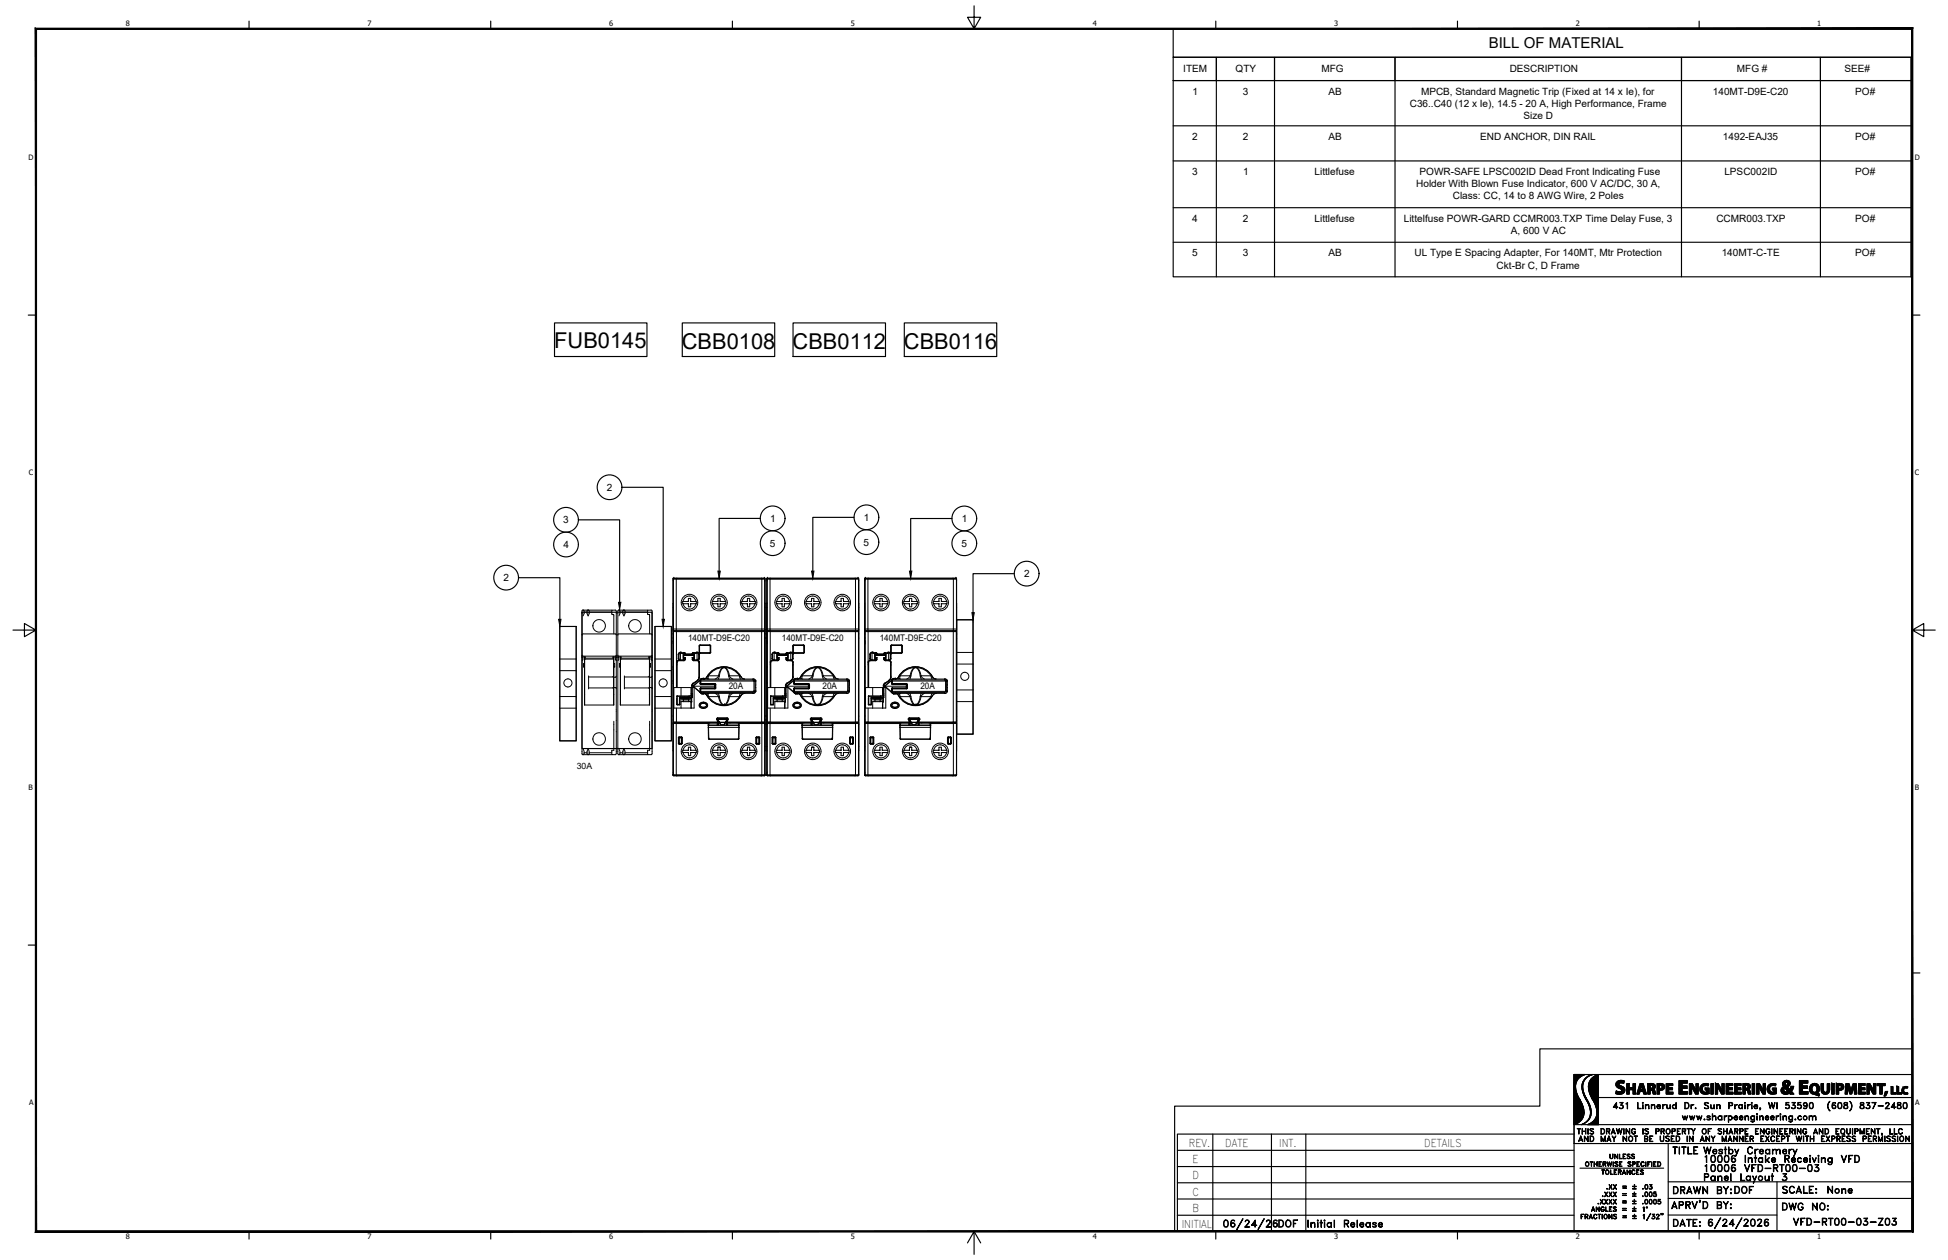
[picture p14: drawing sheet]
<svg xmlns="http://www.w3.org/2000/svg" width="432mm" height="279mm" viewBox="0 0 432 279" stroke-linecap="round" stroke-linejoin="round" font-family="sans-serif">
<defs><g id="words">
<g font-size="4.9">
<text x="383.8" y="266">DOF</text>
<text x="404.3" y="266">None</text>
<text x="282.6" y="273.4">DOF</text>
</g>
<g font-size="4.8">
<text x="122.9" y="77.3">FUB0145</text>
<text x="151.2" y="77.3">CBB0108</text>
<text x="175.7" y="77.3">CBB0112</text>
<text x="200.4" y="77.3">CBB0116</text>
</g>
<g font-size="4.4">
<text x="394.4" y="269.5">DWG NO:</text>
<text x="370.1" y="273">DATE:</text>
</g>
<text font-size="3.3" x="330" y="10.7">BILL OF MATERIAL</text>
<g font-size="2.4">
<text x="263.5" y="254.3">REV.</text>
<text x="264.3" y="257.9">E</text>
<text x="271.6" y="254.3">DATE</text>
<text x="283.5" y="254.3">INT.</text>
<text x="315.7" y="254.3">DETAILS</text>
<text x="264.3" y="261.5">D</text>
<text x="264.3" y="265.1">C</text>
<text x="264.3" y="268.7">B</text>
<text x="261.9" y="272.3">INITIAL</text>
</g>
<g font-size="2.2">
<text x="262.3" y="16.1">ITEM</text>
<text x="273.9" y="16.1">QTY</text>
<text x="292.9" y="16.1">MFG</text>
<text x="334.6" y="16.1">DESCRIPTION</text>
<text x="385" y="16.1">MFG #</text>
<text x="408.9" y="16.1">SEE#</text>
<text x="264.3" y="21">1</text>
<text x="275.5" y="21">3</text>
<text x="294.4" y="21">AB</text>
<text x="312.5" y="23.7">C36..C40 (12 x Ie), 14.5 - 20 A, High Performance, Frame</text>
<text x="315" y="21">MPCB, Standard Magnetic Trip (Fixed at 14 x Ie), for</text>
<text x="379.7" y="21">140MT-D9E-C20</text>
<text x="411.2" y="21">PO#</text>
<text x="337.7" y="26.3">Size D</text>
<text x="264.2" y="31">2</text>
<text x="275.5" y="31">2</text>
<text x="294.4" y="31">AB</text>
<text x="328.1" y="31">END ANCHOR, DIN RAIL</text>
<text x="381.9" y="31">1492-EAJ35</text>
<text x="411.2" y="31">PO#</text>
<text x="264.2" y="38.8">3</text>
<text x="275.5" y="38.8">1</text>
<text x="291.4" y="38.8">Littlefuse</text>
<text x="313.9" y="41.5">Holder With Blown Fuse Indicator, 600 V AC/DC, 30 A,</text>
<text x="314.6" y="38.8">POWR-SAFE LPSC002ID Dead Front Indicating Fuse</text>
<text x="382.2" y="38.8">LPSC002ID</text>
<text x="411.2" y="38.8">PO#</text>
<text x="322" y="44.2">Class: CC, 14 to 8 AWG Wire, 2 Poles</text>
<text x="264.3" y="49.2">4</text>
<text x="275.5" y="49.2">2</text>
<text x="291.4" y="49.2">Littlefuse</text>
<text x="311.2" y="49.2">Littelfuse POWR-GARD CCMR003.TXP Time Delay Fuse, 3</text>
<text x="334.9" y="51.9">A, 600 V AC</text>
<text x="380.4" y="49.2">CCMR003.TXP</text>
<text x="411.2" y="49.2">PO#</text>
<text x="264.2" y="56.8">5</text>
<text x="275.5" y="56.9">3</text>
<text x="294.4" y="56.8">AB</text>
<text x="313.5" y="56.9">UL Type E Spacing Adapter, For 140MT, Mtr Protection</text>
<text x="331.7" y="59.6">Ckt-Br C, D Frame</text>
<text x="381.6" y="56.9">140MT-C-TE</text>
<text x="411.2" y="56.9">PO#</text>
<text x="134.5" y="108.9">2</text>
<text x="124.9" y="116.1">3</text>
<text x="170.8" y="115.7">1</text>
<text x="191.5" y="115.5">1</text>
<text x="213.2" y="115.8">1</text>
<text x="124.9" y="121.6">4</text>
<text x="170.7" y="121.2">5</text>
<text x="191.4" y="121">5</text>
<text x="213.1" y="121.3">5</text>
<text x="111.6" y="128.9">2</text>
<text x="227" y="128">2</text>
</g>
<g font-size="2">
<text x="152.5" y="142.2">140MT-D9E-C20</text>
<text x="173.3" y="142.2">140MT-D9E-C20</text>
<text x="195" y="142.2">140MT-D9E-C20</text>
<text x="161.5" y="152.9">20A</text>
<text x="182.3" y="152.9">20A</text>
<text x="204" y="152.9">20A</text>
</g>
<text font-size="1.9" x="127.8" y="170.5">30A</text>
<g font-size="1.6">
<text x="27.9" y="5.8">8</text>
<text x="81.4" y="5.9">7</text>
<text x="135" y="5.8">6</text>
<text x="188.6" y="5.8">5</text>
<text x="242.2" y="5.9">4</text>
<text x="295.8" y="5.8">3</text>
<text x="349.3" y="5.9">2</text>
<text x="402.8" y="5.9">1</text>
<text x="6.3" y="35.6">D</text>
<text x="424.4" y="35.6">D</text>
<text x="6.4" y="105.4">C</text>
<text x="424.5" y="105.4">C</text>
<text x="6.3" y="175.2">B</text>
<text x="424.4" y="175.2">B</text>
<text x="6.4" y="245.1">A</text>
<text x="424.5" y="245.1">A</text>
<text x="27.9" y="274.7">8</text>
<text x="81.4" y="274.8">7</text>
<text x="135" y="274.7">6</text>
<text x="188.6" y="274.7">5</text>
<text x="242.2" y="274.8">4</text>
<text x="295.8" y="274.7">3</text>
<text x="349.3" y="274.8">2</text>
<text x="402.8" y="274.8">1</text>
</g>
</g></defs>
<g fill="#fff" stroke="#fff" stroke-width=".22">
<path d="M148.8 138.9v25.4h-3.6z"/>
<path d="M145.2 138.9h3.6l-3.6 25.4z"/>
<path d="M215.7 137.4v25.4h-3.7z"/>
<path d="M212 137.4h3.7l-3.7 25.4z"/>
<path d="M127.7 138.9v25.4h-3.6z"/>
<path d="M124.1 138.9h3.6l-3.6 25.4z"/>
<path d="M170 128.4v43.5h20.3zM170 128.4h20.3v43.5z"/>
<path d="M149.2 128.4v43.5h20.3zM149.2 128.4h20.3v43.5z"/>
<path d="M191.7 128.4v43.5h20.3zM191.7 128.4h20.3v43.5z"/>
<path d="M129 135.8v30.2h15.5zM129 135.8h15.5v30.2z"/>
</g>
<path d="M127.7 138.9l-3.6 25.4M129 135.8h15.5M148.8 138.9l-3.6 25.4M149.2 128.4h20.3M170 128.4h20.3M191.7 128.4h20.3M215.7 137.4l-3.7 25.4" fill="none" stroke="#fff" stroke-width=".22"/>
<g fill="none" stroke="#000" stroke-width=".25">
<path d="M8 6.4h415.9v226.2h-82.6v12.7h-80.9v27.8h-252.4zM55.2 4.7v1.7M108.8 4.7v1.7M162.3 4.7v1.7M215.9 1.3v5.1l-1.4-2.6h2.9l-1.5 2.6M260.1 6.4h163.8v6.3h-163.8zM260.1 12.7h9.5v5.2h-9.5zM260.1 17.9h163.5v43.5h-163.5zM269.5 4.7v1.7M269.6 12.7h12.9v5.2h-12.9zM269.6 17.9v43.5M282.5 12.7h26.7v5.2h-26.7z"/>
<path d="M282.5 17.9v43.5M309.2 12.7h63.5v5.2h-63.5zM309.2 17.9v43.5M323.1 4.7v1.7M372.7 12.7h30.8v5.2h-30.8zM372.7 17.9v43.5M376.6 4.7v1.7M403.5 12.7h20.1v5.2h-20.1zM403.5 17.9v43.5M260.1 27.9h163.5M260.1 35.7h163.5M260.1 46.1h163.5"/>
<path d="M260.1 53.7h163.5M6.3 69.9h1.7M122.9 71.6h20.5v7.5h-20.5zM151.2 71.6h20.5v7.5h-20.5zM175.8 71.6h20.5v7.5h-20.5zM200.4 71.6h20.5v7.5h-20.5zM423.9 69.9h1.7M128.2 115.3h9.2v18.3M137.9 108.1h9.1v29.2M168.6 115h-9.2v11.6M189.3 114.7h-9.1v11.9M211 115h-9.1v11.6"/>
<path d="M2.9 139.7h5.1l-2.6-1.4v2.9l2.6-1.5M115 128.1h9.1v9.2M124.1 138.9h3.6v25.4h-3.6zM129 135.8h15.5v30.2h-15.5zM145.2 138.9h3.6v25.4h-3.6zM149.2 128.4h20.3v43.5h-20.3zM170 128.4h20.3v43.5h-20.3zM191.7 128.4h20.3v43.5h-20.3zM212 137.4h3.7v25.4h-3.7zM224.8 127.2h-9.1v8.6M423.9 139.7l2.5 1.5v-2.9l-2.5 1.4h5.1M6.3 209.6h1.7"/>
<path d="M423.9 215.8h1.7M348.9 238.3h2.4a3.1 3.1 0 0 0-1.6 4.7l.2 .3a5.6 5.6 0 0 1 1 4.4 3 3 0 0 1-2 1.7zM348.9 238.3h75M348.9 238.3v34.8M348.9 238.3h.1M349 238.3l-.1 .1M349.1 238.3l-.2 .2M349.2 238.3l-.3 .2M349.2 238.3l-.3 .3M349.3 238.3l-.4 .4M349.4 238.3l-.5 .5M349.4 239.9l-.5 .5"/>
<path d="M349.5 238.3l-.6 .5M349.5 239.8l-.6 .6M349.5 238.3l-.6 .6M349.6 239.6l-.7 .7M349.6 238.3l-.7 .7M349.7 238.3l-.8 .8M349.7 239.4l-.8 .8M349.8 238.3l-.9 .8M349.8 238.3l-.9 .9M349.9 238.3l-1 1M350 238.3l-1.1 1.1M350.1 238.3l-1.2 1.1"/>
<path d="M350.2 238.3l-1.3 1.2M350.2 238.3l-1.3 1.3M350.3 238.3l-1.4 1.4M350.4 238.3l-1.5 1.5M350.5 238.3l-1.6 1.5M350.5 238.3l-1.6 1.6M350.6 238.3l-1.7 1.7M350.7 238.3l-1.8 1.8M350.8 238.3l-1.9 1.8M350.8 238.3l-.6 .6M350.8 240l-.1 .4M350.9 238.3l-.4 .4"/>
<path d="M351 238.3l-.3 .3M351 240l-.1 .4M351 239.9l-.2 .3M351.1 238.3l-.2 .2M351.1 239.8l-.3 .3M351.1 238.3l-.1 .1M351.2 239.6l-.4 .3M351.2 238.3v.1M351.3 238.3h.1M351.3 239.4l-.4 .4M351.7 238.8l-.5 .6M352 238.7l-1 .9"/>
<path d="M352.1 238.6l-.2 .2M352.3 238.5l-.2 .2M352.4 238.4l-.1 .2M352.5 238.5l-.8 .5-.7 1M352.5 238.4l-1 .6-.7 1M352.6 238.4l-.1 .1M352.7 239.3l-.4 .7-.2 .9M352.7 238.3l-.1 .1M352.7 238.4l-.2 .1M352.8 238.3l-.1 .1M352.8 238.3l-.3 .1M353 238.3h.1"/>
<path d="M353 238.3l-.3 .1M353.3 238.8l-.8 .7M353.5 238.6l-1.1 1.1M353.8 238.5l-1.5 1.5M353.9 238.4l-1.7 1.7M354 238.4l-1.8 1.8M354.2 238.3l-2 2M354.3 238.3l-1.3 .7M354.3 238.3l-2.2 2.1M354.3 238.3v11.1v-11M354.3 238.3l-2.2 2.2M354.3 238.4l-2.2 2.2"/>
<path d="M354.3 238.5l-2.2 2.2M354.3 238.6l-2.2 2.2M354.3 238.7l-2.2 2.2M354.3 238.8l-2.2 2.2M354.3 238.8l-2.2 2.3M354.3 238.9l-2.2 2.2M354.3 239l-2.2 2.2M354.3 239.1l-2.2 2.2M354.3 239.2l-2.2 2.1M354.3 239.2l-2.2 2.2M354.3 239.3l-2.2 2.2M354.3 239.5l-2.2 2.1"/>
<path d="M354.3 239.5l-2.1 2.2M354.3 239.7l-2.1 2.1M354.3 239.4l-2.2 2.2M354.3 240l-2 2M354.3 239.6l-2.1 2.1M354.3 239.8l-2.1 2.1M354.3 239.9l-2.1 2.1M354.3 238.3h.1M358.5 239.8a1.73 1.73 0 0 1 1.6-.1l-.2 .6a.72 .72 0 0 0-1 .1l.3 .3a.99 .99 0 0 1 1 1.1 .99 .99 0 0 1-1.2 .9l-.9-.2 .2-.6a.83 .83 0 0 0 1.2-.1l-.1-.2-.4-.2a.89 .89 0 0 1-.8-.6 .89 .89 0 0 1 .3-1zM358.7 239.7l-.5 .5M358.9 239.6l-.7 .7M359.1 239.6l-.9 .9"/>
<path d="M359.2 239.6l-1 1M359.3 239.6l-1.1 1.1M359.5 239.6l-1.3 1.2M359.6 239.6l-1.3 1.3M359.7 239.6l-.6 .6M359.8 239.6l-.5 .5M359.9 239.6l-.5 .5M360 239.7l-.5 .4M360 239.9l-.3 .3M360.1 239.7l-.5 .5M372.2 239.6h1.8v.6h-1.1v.6h1.1v.5h-1.1v.8h1.2v.5h-1.9zM372.3 239.6l-.1 .1"/>
<path d="M372.4 239.6l-.2 .2M372.5 239.6l-.3 .4M372.6 239.6l-.4 .5M372.8 239.6l-.6 .6M372.9 239.6l-.7 .7M373 239.6l-.8 .9M373.1 239.6l-.9 1M373.3 239.6l-1.1 1.1M373.4 239.6l-1.2 1.3M373.5 239.6l-.5 .6M373.7 239.6l-.6 .6M373.8 239.6l-.6 .6"/>
<path d="M373.9 239.6l-.5 .6M374 239.6l-.5 .6M374 239.8l-.4 .4M374 239.9l-.3 .3M395.4 239.8a.81 .81 0 0 1 1-.2 .81 .81 0 0 1 .3 1.1l-.5 .4 .5 .5 .3-.7h.6l-.5 1.1 .5 .6h-.7l-.3-.2a1.06 1.06 0 0 1-1.2 .2 1.06 1.06 0 0 1-.6-1.1l.6-.6a.79 .79 0 0 1 0-1.1zM395.6 239.6l-.4 .5M395.8 239.6l-.7 .7M395.9 239.6l-.8 .8M396.1 239.6l-1 .9M396.2 239.6l-1 1M396.3 239.6l-.5 .5M396.4 239.6l-.4 .4"/>
<path d="M396.5 239.7l-.4 .3M396.6 239.7l-.4 .4M396.6 239.8l-.4 .4M396.7 239.9l-.4 .4M396.7 239.9l-.5 .6M398.9 239.6h1.8v.6h-1.2v.6h1.1v.5h-1.1v.8h1.3v.5h-1.9zM399 239.6l-.1 .1M399.1 239.6l-.2 .2M399.2 239.6l-.3 .4M399.4 239.6l-.5 .5M399.5 239.6l-.6 .6M399.6 239.6l-.7 .7"/>
<path d="M399.7 239.6l-.8 .9M399.9 239.6l-1 1M400 239.6l-1.1 1.1M400.1 239.6l-1.2 1.3M400.2 239.6l-.5 .6M400.4 239.6l-.6 .6M400.5 239.6l-.6 .6M400.6 239.6l-.5 .6M400.7 239.6l-.5 .6M400.7 239.8l-.4 .4M400.7 239.9l-.3 .3M268.8 251.5v21.6"/>
<path d="M281.8 251.5v18M289.5 251.5v18M348.9 255.1h-87.9v3.6M348.9 251.5h-87.9v3.6M348.9 258.7h-87.9v3.6M348.9 253.6h75M348.9 243.9l.9-.8-.9 .8M348.9 244.6l1.1-1.1-1.1 1.1M348.9 245.2l1.3-1.3-1.3 1.3M349.2 240.8l-.3 .3M349.2 240.9l-.3 .3M349.2 240.9l-.3 .4"/>
<path d="M349.3 240.6l-.4 .4M349.3 240.7l-.4 .3M349.3 241l-.4 .4M349.3 241.1l-.4 .3M349.3 241.2l-.4 .3M349.3 241.3l-.4 .3M349.3 241.3l-.4 .4M349.3 240.5l-.4 .4M349.3 241.4l-.4 .3M349.3 241.4l-.4 .4M349.3 241.5l-.4 .4M349.3 240.3l-.4 .4"/>
<path d="M349.3 240.5l-.4 .3M349.3 241.6l-.4 .4M349.3 241.7l-.4 .4M349.3 241.8l-.4 .4M349.3 241.8l-.4 .5M349.4 240.1l-.5 .5M349.4 241.9l-.5 .4M349.4 242l-.5 .4M349.4 242l-.5 .5M349.4 240l-.5 .5M349.4 242.1l-.5 .5M349.4 242.1l-.5 .6"/>
<path d="M349.4 242.2l-.5 .5M349.5 242.3l-.6 .5M349.5 242.3l-.6 .6M349.5 242.4l-.6 .6M349.5 242.5l-.6 .6M349.5 242.5l-.6 .7M349.6 242.6l-.7 .7M349.6 242.7l-.7 .6M349.6 250.3h.8zM349.6 242.7l-.7 .7M349.6 242.8l-.7 .7M349.7 242.8l-.8 .8"/>
<path d="M349.7 242.9l-.8 .7M349.7 242.9l-.8 .8M349.7 243l-.8 .8M349.8 243.1l-.9 .9M349.8 243.2l-.9 .9M349.8 243.2l-.9 1M349.9 243.3l-1 .9M349.9 243.3l-1 1M349.9 243.4l-1 1M349.9 250.3v1.2l.1-1.2M349.9 243.4l-1 1.1M350 252.8h.7"/>
<path d="M350 243.6l-1.1 1.1M350.1 243.6l-1.2 1.2M350.1 252.8h.6M350.1 243.7l-1.2 1.2M350.1 243.8l-1.2 1.2M350.2 243.8l-1.3 1.3M350.2 259h18.6M350.3 244l-1.4 1.3M350.3 244h.1M350.3 244l-1.4 1.4M350.3 244.1l-1.4 1.4M350.4 244.1l-1.5 1.5"/>
<path d="M350.4 251.9l.5 1.2-.5-1-.5 1zM350.4 244.2l-1.5 1.5M350.4 244.3l-1.5 1.5M350.5 244.3l-1.6 1.6M350.5 244.4l-1.6 1.6M350.5 244.5l-1.6 1.6M350.5 244.5l-1.6 1.7M350.6 244.6l-1.7 1.6M350.6 249.4h.1M350.6 244.6l-1.7 1.7M350.6 244.7l-1.7 1.7M350.6 248.2l-.6 .6"/>
<path d="M350.6 244.7l-1.7 1.8M350.6 240.9l.2 1.2M350.7 244.8l-1.8 1.7M350.7 244.8l-1.8 1.8M350.7 250.3l.1 1.2zM350.7 244.9l-1.8 1.8M350.7 249.3h.1M350.7 240.4l-.1 .5M350.7 244.9l-1.8 1.9M350.8 250.8h.7M350.8 245l-1.9 1.8M350.8 245l-1.9 1.9"/>
<path d="M350.8 245.1l-1.9 1.9M350.8 248l-1 1M350.8 245.2l-1.9 1.9M350.8 240.9l-.1 .2M350.8 240.9l.1 .6M350.8 240.6l-.1 .2M350.8 241l-.1 .2M350.8 241.3l-.1 .1M350.8 242.1l.3 .8M350.8 240.7l-.2 .2M350.8 240.8l-.1 .2M350.8 241.1l-.1 .2"/>
<path d="M350.8 241.2l-.1 .1M350.8 241.3l-.1 .2M350.9 241.4l-.2 .1M350.9 245.3l-2 1.9M350.9 247.9l-1.3 1.2M350.9 249.2l-.1 .1M350.9 241.5l-.2 .2M350.9 241.5l.7 2.1M350.9 240.5l-.2 .1M350.9 240.6l-.2 .1M350.9 241.5l-.2 .1M350.9 241.6l-.1 .1"/>
<path d="M350.9 245.3l-2 2M350.9 240.4l-.2 .2M350.9 240.4l-.1 .5M350.9 241.7l-.1 .2M350.9 245.4l-2 2M350.9 240.3l-.2 .2M350.9 241.7l-.1 .1M350.9 245.4l-2 2.1M350.9 241.8l-.1 .1M350.9 241.9l-.1 .1M350.9 245.5l-2 2M350.9 247.7l-1.4 1.5"/>
<path d="M350.9 240.2l-.2 .2M351 245.6l-2.1 2M351 245.6l-2.1 2.1M351 247.6l-1.6 1.6M351 240.1l-.2 .2M351 242l-.2 .1M351 242l-.2 .2M351 245.7l-2.1 2.1M351 242.1l-.1 .1M351 245.8l-2.1 2.1M351 247.5l-1.8 1.8M351 249.2h.1"/>
<path d="M351 242.1l-.1 .2M351 242.2l-.1 .1M351 245.9l-2.1 2.1M351 245.9l-2.1 2.2M351 247.4l-1.9 1.9M351 242.3l-.1 .1M351 246l-2.1 2.1M351.1 247.2l-2.2 2.2h75M351.1 242.3l-.2 .1M351.1 246.1l-2.2 2.2M351.1 247.3l-2.1 2.1M351.1 242.4l-.1 .1"/>
<path d="M351.1 246.2l-2.2 2.2M351.1 246.3l-2.2 2.2M351.1 247l-2.2 2.2M351.1 247.1l-2.2 2.2M351.1 242.9l.4 .8M351.1 246.5l-2.2 2.3M351.1 246.4l-2.2 2.2M351.1 246.5l-2.2 2.2M351.1 246.6l-2.2 2.2M351.1 246.7l-2.2 2.2M351.1 246.8l-2.2 2.2M351.1 246.9l-2.2 2.2"/>
<path d="M351.1 242.4l-.1 .2M351.1 242.5l-.1 .1M351.2 249.1h-.1M351.2 242.5l-.2 .2M351.2 242.6l-.2 .1M351.2 251.9l.8 1v-1v1.2l-.7-1-.1 1zM351.2 242.7l-.1 .1M351.2 242.8l-.1 .1M351.2 242.8l-.1 .2M351.3 242.9l-.1 .1M351.3 242.9l-.1 .2M351.3 243l-.1 .1"/>
<path d="M351.4 243.1l-.1 .1 .1-.1M351.4 243.2l-.1 .1M351.4 248.9l-.1 .2M351.5 250.3v1.2zM351.5 243.2l-.2 .2M351.5 243.3l-.2 .1M351.5 243.7h.1M351.5 243.7l.1 .2M351.5 243.3l-.1 .2M351.5 243.4l-.1 .1M351.6 243.4l-.2 .2M351.6 243.5l-.1 .1"/>
<path d="M351.6 243.5l-.1 .2M351.6 243.9l.1 .2M351.6 243.6l-.1 .1M351.6 243.6h.1M351.6 243.6l-.1 .2 .2-.1M351.6 243.6l.1 .1M351.7 243.7l.1 .1M351.7 243.7l-.1 .1M351.7 244l.1-.1-.1 .2M351.7 244.1l.2 .3M351.7 243.8l-.1 .1M351.8 243.8l.1 .3"/>
<path d="M351.8 243.8l-.1 .1M351.8 243.9l-.1 .1M351.9 244l-.1 .1M351.9 244.4l.5 1.1M351.9 244.1l.1 .2M351.9 244.1l-.1 .1M352 244.2l-.1 .1M352 249.4h-.1M352 250.3v1.2zM352 244.3l-.1 .1M352 244.7h.2M352 244.3l.2 .4"/>
<path d="M352.1 244.4l-.1 .1M352.1 240.9l.4 1.9M352.1 248.4l-.3 .3M352.1 249.3l-.1 .1M352.1 244.5l-.1 .1M352.2 244.7l.3 .8M352.2 244.7l-.1 .2M352.3 244.8l-.2 .1M352.3 249.2l-.2 .2M352.3 244.8l-.1 .2M352.3 248.1l-.8 .8M352.3 244.9l-.1 .1"/>
<path d="M352.3 244.9l-.1 .2M352.4 245l-.1 .2M352.4 245.5l.2 .9M352.4 245.1l-.1 .1M352.4 249.2l-.2 .2M352.4 245.2l-.1 .1M352.4 257.6l.7 .1zM352.4 245.3l-.1 .1M352.5 251.9h.4a.66 .66 0 0 1 .4 .6 .66 .66 0 0 1-.4 .6h-.4zM352.5 245.3l-.2 .2M352.5 245.4l-.1 .1M352.5 247.4a2.77 2.77 0 0 1-1.3 1.7"/>
<path d="M352.5 245.4l-.1 .2M352.5 247.8l-.4 .4M352.5 252a.57 .57 0 0 1 .7 .5 .57 .57 0 0 1-.7 .6zM352.5 245.5l-.1 .1M352.5 245.5l.1 .4M352.5 247.6l-.2 .2M352.5 242.8l.4 .8M352.6 250.3h.4l.3 .1a.39 .39 0 0 0-.5-.1 .39 .39 0 0 0-.2 .4l.5 .2 .2 .4-.3 .2-.6-.2a.38 .38 0 0 0 .5 .1 .38 .38 0 0 0 .2-.4l-.5-.3zM352.6 246.4v.5M352.6 245.6l-.2 .2M352.6 246.9l-.1 .5M352.6 245.6l-.2 .1"/>
<path d="M352.6 249.1l-.3 .3M352.6 245.7l-.2 .1M352.6 247.5l-.2 .2M352.6 245.7l-.1 .2M352.6 245.8l-.1 .2M352.6 245.9l-.1 .1M352.6 245.9l.1 .5M352.6 245.9l-.1 .2M352.6 246l-.1 .1M352.6 247.3l-.2 .3M352.7 246.1l-.2 .2M352.7 246.1l-.2 .1"/>
<path d="M352.7 247.2l-.2 .2M352.7 246.2l-.2 .1M352.7 246.3l-.1 .1M352.7 247l-.2 .2M352.7 247.1l-.2 .2M352.7 246.9a2.78 2.78 0 0 1-2.1 2.5l.6-.3M352.7 246.3l-.1 .2M352.7 246.5l-.1 .1M352.7 246.6l-.1 .2M352.7 246.7l-.1 .2M352.7 246.9l-.2 .1M352.7 246.4v.5"/>
<path d="M352.7 246.4l-.1 .2M352.7 246.5l-.1 .2M352.7 246.8l-.1 .2M352.7 247l-.2 .1M352.7 257.7v.9l.1-.9M352.8 248.9l-.5 .5M352.9 243.6h.1M352.9 243.6l.1 .1M353 243.7l.3 .6M353.1 248.7l-.7 .7M353.3 244.3l.4 .8M353.4 257.6v1z"/>
<path d="M353.4 258.1h.6M353.7 245.1l.1 .4M353.8 245.5l.1 .4M353.9 245.9l.1 .5M354 246.4a2.72 2.72 0 0 1-2.1 3M354 257.6v1zM354.3 249.4h.1M354.3 243.4h69.6M354.3 240.1l-2 2M354.3 240.2l-2 2M354.3 240.4l-2 1.9M354.3 240.5l-1.9 1.9"/>
<path d="M354.3 240.6l-1.9 1.9M354.3 240.7l-1.9 1.9M354.3 240.8l-1.8 1.9M354.3 240.9l-1.8 1.8M354.3 241l-1.8 1.8M354.3 241.1l-1.8 1.7M354.3 241.2l-1.7 1.8M354.3 241.4l-1.6 1.7M354.3 241.6l-1.6 1.6 1.6-1.5M354.3 241.7l-1.6 1.6M354.3 241.8l-1.5 1.6M354.3 244.7l-.6 .6"/>
<path d="M354.3 244.8l-.5 .6 .5-.5M354.3 245l-.5 .5M354.3 245.1l-.5 .5M354.3 245.2l-.5 .5M354.3 245.3l-.5 .4M354.3 244.5l-.6 .6M354.3 241.9l-1.5 1.6 1.5-1.5M354.3 242.1l-1.5 1.4M354.3 242.4l-1.3 1.3M354.3 242.4l-1.3 1.4 1.3-1.3M354.3 242.7l-1.2 1.2M354.3 243l-1.1 1.1"/>
<path d="M354.3 243.1l-1 1.1M354.3 243.2l-1 1.1M354.3 243.4l-.9 1M354.3 243.6l-.9 .9M354.3 243.7l-.9 .9M354.3 243.8l-.8 .9 .8-.8M354.3 244.1l-.7 .8M354.3 244.3l-.7 .7M354.3 244.4l-.6 .7M354.3 244l-.8 .8M354.3 244.2l-.7 .8 .7-.7M354.3 244.6l-.6 .6 .6-.6"/>
<path d="M354.3 245.4l-.4 .4M354.3 245.6l-.4 .4M354.3 245.7l-.4 .4M354.3 245.9l-.4 .4M354.3 246l-.3 .4M354.3 247l-.4 .4M354.3 247.2l-.5 .5M354.3 247.4l-.7 .7M354.3 245.3l-.4 .5M354.3 245.5l-.4 .4M354.3 245.8l-.4 .4M354.3 246.1l-.3 .3"/>
<path d="M354.3 246.2l-.3 .3M354.3 246.3l-.3 .3M354.3 246.3l-.3 .4M354.3 246.4l-.3 .3M354.3 246.5l-.3 .3M354.3 246.5l-.3 .4M354.3 246.6l-.3 .4M354.3 246.7l-.4 .4M354.3 246.8l-.4 .3M354.3 246.9l-.4 .3M354.3 246.9l-.4 .4M354.3 247.1l-.5 .4"/>
<path d="M354.3 247.2l-.5 .6M354.3 247.3l-.6 .6M354.3 247.5l-1 1M354.3 247.5l-1.8 1.9M354.3 247.6l-1.7 1.8M354.3 247.7l-1.7 1.7M354.3 247.8l-1.6 1.6M354.3 247.9l-1.5 1.5M354.3 248l-1.4 1.4M354.3 248.1l-1.3 1.3M354.3 248.2l-1.2 1.2M354.3 248.2l-1.1 1.2"/>
<path d="M354.3 248.3l-1.1 1.1M354.3 248.4l-1 1M354.3 248.5l-.9 .9M354.3 248.5l-.8 .9M354.3 248.6l-.8 .8M354.3 248.7l-.7 .7M354.3 248.8l-.6 .6M354.3 248.8l-.5 .6M354.3 248.9l-.5 .5M354.3 249l-.4 .4M354.3 249.1l-.3 .3M354.3 249.2l-.2 .2"/>
<path d="M354.3 249.2l-.1 .2M354.3 249.3l-.1 .1M354.3 241.1l-1.7 1.8M354.3 240.3l-2 2M354.3 241.3l-1.7 1.7M354.3 241.4l-1.7 1.7M354.3 241.5l-1.6 1.7M354.3 242.1l-1.4 1.5M354.3 242.2l-1.4 1.4M354.3 242.3l-1.4 1.4M354.3 242.6l-1.3 1.2M354.3 242.8l-1.2 1.2"/>
<path d="M354.3 242.9l-1.1 1.1M354.3 243.4l-1 .9M354.4 257.6h.6l-.5 .1v.9h.5h-.6zM354.5 258.1h.3zM354.9 250.3h.4a.66 .66 0 0 1 .4 .6 .66 .66 0 0 1-.4 .6h-.4zM354.9 251.9l.5 1 .4-1v1.2v-.9l-.4 .9-.4-.9-.1 .9zM354.9 250.3a.57 .57 0 0 1 .7 .6 .57 .57 0 0 1-.7 .5zM355 259.4l.6 .1zM355.3 259.5v.9zM355.3 257.6l.6 .1 .1 .1-.1 .3h-.5l.5-.1v-.3h-.5v.9zM355.6 258.1l.4 .5zM356.1 259.5a.46 .46 0 0 1 .6 .4 .46 .46 0 0 1-.7 .4l-.1-.5z"/>
<path d="M356.1 250.3h.5l.2 .2-.1 .3-.5 .1 .6-.2-.1-.3-.5-.1v1.2zM356.2 257.6l.3 .9 .2-.9 .3 .9 .3-.9-.3 1-.3-.8-.2 .8zM356.3 252.8h.7M356.4 252.8h.5M356.4 250.9l.4 .6-.3-.6M356.6 251.9l.5 1.2-.5-1-.4 1zM356.8 255.9l.1 .9 .2 .1 .3-.1 .1-.9-.1 1-.5-.1zM357 259.4v1h.6h-.6zM357.3 251.2h.6M357.3 251.1h.6M357.6 257.6v1zM357.6 250.3l.5 1.2-.5-1.1-.5 1.1z"/>
<path d="M357.7 245.5h.9h-1l.7-1v1.4v-1.2l-.6 .8M357.7 252.5l.5-.6-.4 .6v.6l-.1-.6-.4-.6 .5 .6M357.8 259.4h.6l-.5 .1v.9h.5h-.6zM357.9 259.9h.2h-.2M357.9 255.9l.6 .9 .1-.9v1l-.7-.8v.8zM358.1 257.7l.5 .1-.4-.1-.2 .2a.54 .54 0 0 1 .5 .7l-.5-.1h.6l-.1-.3-.5-.2zM358.3 250.3l.3 1 .3-1 .3 1 .4-1-.4 1.2-.3-1.1-.3 1.1zM358.4 242l-.2 .1M358.4 242l-.2 .3M358.5 242l-.4 .4M358.6 242.1l-.4 .4M358.7 242.1l-.4 .4"/>
<path d="M358.8 259.9l.5-.1v-.3h-.5l-.1 .9v-1l.6 .1v.4h-.5M358.9 240.4l-.5 .5M358.9 242.1l-.5 .5M358.9 240.5l-.5 .5M358.9 240.6l-.4 .5M359 255.9v1h.6h-.6zM359 242.1l-.5 .5M359 257.6h.6l-.6 .1v.9h.6h-.6zM359 245.7l.2 .1M359 240.6l-.5 .5M359 258.1h.3zM359 259.9l.4 .5-.3-.5"/>
<path d="M359.1 240.7l-.5 .5M359.1 242.1l-.5 .5M359.2 240.7l-.5 .5M359.3 242l-.6 .6M359.3 240.8l-.5 .5M359.3 245a.46 .46 0 0 1 .5 .4 .46 .46 0 0 1-.3 .5 .46 .46 0 0 1-.6-.3l.6 .2 .3-.3M359.4 240.8l-.5 .5M359.5 240.9l-.5 .4M359.5 245.1l.3 .3-.3 .4M359.5 240.9l-.4 .5M359.6 240.9l-.5 .5M359.7 244.5h-.6h.7l-.5 .6"/>
<path d="M359.7 244.5l-.4 .6h.3l.2 .2M359.7 241l-.5 .5M359.8 251.9l.7 1 .1-1v1.2l-.8-1v1zM359.8 241l-.5 .5M359.8 256l.6-.1h-.6v1h.6h-.6M359.8 256.4h.3l-.3 .1M359.9 241.1l-.5 .5M359.9 250.3l.1 1.2zM360 240.1l-.2 .1M360 259.4l.4 1-.4-.8-.4 .8zM360 241.2l-.5 .5M360 241.3l-.5 .6"/>
<path d="M360.1 241.4l-1.3 1.3M360.1 242.1l-.4 .4M360.1 241.4l-1.2 1.3M360.2 241.6l-1.1 1.1M360.2 241.9l-.7 .7M360.2 241.7l-1 .9M360.2 241.8l-.9 .8M360.4 244.7l.4-.2v1.4l-.1-1.3zM360.4 250.3l.8 1 .1-1v1.2l-.8-1.1-.1 1.1zM360.6 240.3h.5v.9h.9v-.9h.5v2.3h-.5v-1h-.9v1h-.5zM360.7 259.4l.6 .9v-.9v1l-.6-.8v.8zM360.7 240.3h-.1"/>
<path d="M360.8 256l.5 .1h-.6l.1 .2 .5 .2v.4l-.6-.1h.6v-.3l-.6-.2zM360.8 240.3l-.2 .2M360.9 240.3l-.3 .3M361 257.7l.5 .1-.4-.1-.2 .2a.54 .54 0 0 1 .5 .7l-.5-.1h.6l-.1-.3-.5-.2zM361 240.3l-.4 .4M361.1 252.1l.1-.1a.57 .57 0 0 1 .7 .5 .57 .57 0 0 1-.7 .6l-.2-.4zM361.1 242.6h.1M361.1 240.3l-.5 .6M361.1 240.5l-.5 .5M361.1 240.6l-.5 .5M361.1 240.7l-.5 .5M361.1 240.8l-.5 .6"/>
<path d="M361.1 241l-.5 .5M361.1 241.1l-.5 .5M361.1 241.7l-.5 .6M361.1 241.9l-.5 .5M361.1 242l-.5 .5M361.1 242.2l-.4 .4M361.1 242.5l-.1 .1M361.1 242.1l-.5 .5M361.1 242.4l-.2 .2M361.2 241.2l-.6 .5M361.3 241.2l-.7 .7M361.4 241.2l-.8 .8"/>
<path d="M361.5 241.2l-.9 .9M361.6 256.1l.3-.2 .4 .2h-.6l.6 .4v.3l-.2 .1-.5-.1h.7l-.1-.3-.5-.2zM361.7 241.2l-.5 .4M361.8 250.4l.4-.1 .3 .2a.42 .42 0 0 0-.4-.2 .42 .42 0 0 0-.4 .4l.1 .5 .2 .2 .4-.1 .1-.3h-.3h.3a.44 .44 0 0 1-.4 .5 .44 .44 0 0 1-.4-.5zM361.8 241.2l-.5 .4M361.9 259.5l.3-.1 .2 .3a.36 .36 0 0 0-.4-.2 .36 .36 0 0 0-.3 .3v.3a.35 .35 0 0 0 .3 .3 .35 .35 0 0 0 .4-.2 .38 .38 0 0 1-.4 .2 .38 .38 0 0 1-.3-.3zM361.9 257.6h.4l.2 .2-.1 .3h-.5l.6-.1-.2-.3h-.4v.9zM361.9 241.2l-.4 .4M362.1 240.3h-.1M362.2 240.3l-.2 .2M362.2 251.9l.8 .1zM362.3 240.3l-.3 .3"/>
<path d="M362.4 240.3l-.4 .4M362.5 242.6h.1M362.5 240.3l-.5 .6M362.5 240.5l-.5 .5M362.5 240.6l-.5 .5M362.5 240.8l-.8 .8M362.5 241.1l-.5 .5M362.5 241.5l-.5 .5M362.5 241.6l-.5 .5M362.5 241.7l-.5 .6M362.5 241.9l-.5 .5M362.5 242l-.5 .5"/>
<path d="M362.5 242.1l-.5 .5M362.5 242.2l-.4 .4M362.5 242.4l-.2 .2M362.5 241.3l-.5 .6M362.5 240.7l-.9 .9M362.5 241l-.7 .6M362.5 241.2l-.5 .5M362.5 242.5l-.1 .1M362.5 252v1.1l.1-1.1M362.8 259.4h.5l-.5 .1v.9h.5h-.5zM362.8 259.9h.3h-.3M362.8 257.6h.6l-.5 .1v.9h.5h-.6z"/>
<path d="M362.9 258.1h.3zM363 244.5l.1 1.3 .7 .1h-.8zM363.4 242.5l-.1 .1M363.4 242.3l-.2 .3M363.5 242.2l-.5 .4M363.5 240.3h.7l.8 2.3h-.6l-.2-.6h-.7l-.1 .6h-.6zM363.6 240.3l-.1 .1M363.6 241.5l-.7 .7M363.6 241.6l-.7 .8M363.7 241.3l-.7 .7M363.7 259.5l.6 .1h-.6v.2l.6 .3-.1 .3-.6-.1h.6v-.3l-.5-.2zM363.7 240.3l-.2 .2"/>
<path d="M363.7 241.2l-.6 .6M363.8 241l-.7 .6M363.8 241.6l-1 1M363.8 257.8l.4-.2 .2 .3-.2-.2a.45 .45 0 0 0-.5 .5 .45 .45 0 0 0 .6 .4l.1-.2a.37 .37 0 0 1-.4 .2 .37 .37 0 0 1-.3-.3zM363.8 240.8l-.6 .7M363.8 240.3l-.4 .4M363.9 240.7l.2 .9h-.5zM363.9 241.6l-1 1M364 240.3l-.7 .6M364 241.6l-.4 .4M364 244.5l.3 .1zM364.1 240.3l-.8 .8"/>
<path d="M364.1 244.5h.1M364.1 244.9l.1 1zM364.2 250.3v1.2zM364.2 240.3l-1 1M364.3 240.4l-.4 .3M364.3 240.5l-.4 .4M364.3 240.6l-.4 .4M364.3 240.7l-.3 .3M364.4 240.8l-.4 .4M364.4 240.9l-.4 .4M364.4 241l-.4 .3M364.5 241l-.4 .4"/>
<path d="M364.5 241.2l-.4 .4M364.5 241.3l-.8 .7M364.6 241.3l-.7 .7M364.6 252.5l.6-.1v-.4h-.6v1.1l.6-.1v-.4l-.6-.1M364.6 241.4l-.6 .6M364.6 250.4l.3-.1 .5 .1h-.7v.3l.7 .3-.1 .4-.4 .1-.3-.2 .3 .1 .5-.1-.1-.3-.6-.3zM364.6 241.5l-.5 .5M364.6 241.6l-.4 .5M364.7 241.7l-.5 .5M364.7 241.8l-.4 .5M364.7 244.9l.1 1zM364.7 241.9l-.4 .5"/>
<path d="M364.8 242l-.5 .5M364.8 245.2l.3-.3 .3 .1 .1 .9-.1-.8-.3-.1zM364.8 257.6v1zM364.8 242.1l-.4 .4M364.8 242.2l-.4 .4M364.8 242.3l-.2 .3M364.9 242.4l-.2 .2M364.9 242.5l-.1 .1M364.9 242.6h.1M365 252.5l.3 .2-.1 .4h-.7v-1.2l.7 .1 .1 .3-.3 .2M365.2 257.6h.6l-.5 .1v.9zM365.3 240.3h.3a1.01 1.01 0 0 1 1.3 .6l-.4 .6 .2 .2 .3 .9h-.5l-.2-.7-.3-.2h-.2v.9h-.5z"/>
<path d="M365.3 258.1h.3zM365.3 240.3v.1M365.5 240.3l-.2 .2M365.6 240.3l-.3 .3M365.7 251.9h.7l-.7 .1v1.1h.7h-.7zM365.7 252.5h.4h-.4M365.8 240.3l-.5 .5M365.8 240.7h.5v.5l-.5 .1zM365.8 240.7l-.5 .6M365.8 240.9l-.5 .5M365.8 241l-.5 .5M365.8 241.1l-.5 .6"/>
<path d="M365.8 241.3l-.5 .5M365.8 241.8l-.5 .5M365.8 241.9l-.5 .5M365.8 242l-.5 .5M365.8 242.1l-.5 .5M365.8 242.3l-.4 .3M365.8 242.4l-.2 .2M365.8 242.5l-.1 .1M365.8 241.3l-.5 .6M365.9 240.3l-.6 .6M366 241.3l-.7 .7M366 240.3l-.7 .7"/>
<path d="M366 244.9l.1 1zM366.1 241.7h.1M366.1 245.2l.3-.3 .4 .1v.9l-.1-.8-.3-.1zM366.1 257.6v1zM366.1 240.3l-.8 .9M366.2 241.8h.1M366.2 241.3l-.9 .9M366.2 240.3l-.3 .4M366.4 240.3l-.4 .4M366.5 240.3l-.4 .4M366.5 257.6h.6l-.5 .1v.9h.5h-.6zM366.5 240.4l-.3 .3"/>
<path d="M366.5 241.5l-.3 .3M366.6 258.1h.3zM366.6 241.6l-.3 .3M366.6 240.4l-.3 .3M366.7 241.6l-.4 .4M366.7 240.5l-.3 .3M366.7 241.7l-.4 .4M366.8 240.5l-.4 .4M366.8 241.8l-.4 .4M366.8 241.9l-.4 .4M366.8 242l-.4 .4M366.8 240.6l-.4 .4"/>
<path d="M366.9 240.7l-1.1 1M366.9 242.1l-.5 .4M366.9 240.8l-.9 .9M366.9 241.2l-.3 .3M366.9 242.2l-.4 .4M366.9 240.9l-.8 .8M366.9 241l-.7 .8M366.9 242.3l-.3 .3M366.9 242.4l-.2 .2M367 242.5l-.2 .1M367 242.6h.1M367.1 250.3h.5l.2 .2-.1 .3-.6 .1 .5-.1 .1-.1v-.3l-.6-.1v1.2z"/>
<path d="M367.3 240.3h.3a.9 .9 0 0 1 1 0 .9 .9 0 0 1 .4 1 1.08 1.08 0 0 1-1.1 .5v.8h-.6zM367.3 245.3h.7v-.1a.36 .36 0 0 0-.5-.1 .36 .36 0 0 0 0 .6 .36 .36 0 0 0 .5-.1 .44 .44 0 0 1-.6 .1 .44 .44 0 0 1-.1-.6 .44 .44 0 0 1 .6-.1l.2 .4h-.8M367.4 240.3h-.1M367.5 257.6h.3a.54 .54 0 0 1 .3 .5 .54 .54 0 0 1-.3 .5h-.3zM367.5 257.7a.49 .49 0 0 1 .6 .3 .49 .49 0 0 1-.3 .6h-.3zM367.5 240.3l-.2 .2M367.7 240.3l-.4 .3M367.8 240.3l-.5 .4M367.9 240.7h.5v.6l-.5 .1zM367.9 241l-.6 .5M367.9 240.9l-.6 .5M367.9 241.9l-.6 .5"/>
<path d="M367.9 242l-.6 .5M367.9 240.7l-.6 .6M367.9 241.1l-.6 .5M367.9 241.2l-.6 .6M367.9 241.4l-.6 .5M367.9 242.1l-.6 .5M367.9 242.3l-.4 .3M367.9 242.4l-.3 .2M367.9 242.5l-.2 .1M367.9 240.3l-.6 .6M367.9 241.4l-.6 .6M368 251.9l.1 1 .2 .2 .4-.2 .1-1v.9l-.2 .3h-.3l-.2-.2z"/>
<path d="M368 240.3l-.7 .7M368.1 241.4l-.8 .7M368.2 240.3l-.9 .8M368.2 250.3h.5l.3 .2-.1 .3-.6 .1 .6-.2v-.3l-.6-.1v1.2zM368.3 240.3l-.4 .4M368.3 241.3l-1 1M368.4 240.3l-.4 .4M368.5 240.3l-.4 .4M368.5 244.9l.1 1zM368.6 250.9l.4 .6-.4-.6M368.6 240.4l-.4 .3M368.7 245.1l.4-.2-.5 .4z"/>
<path d="M368.7 240.4l-.4 .3M368.7 240.5l-.3 .3M368.8 240.5l-.4 .4M368.9 240.6l-.4 .4M368.9 240.7l-.5 .5M369 240.7l-1.1 1.1M369 241.3l-.5 .4M369 240.9l-1 .9M369 241.1l-.7 .6M369 241l-.8 .8M369.2 252.1l.3-.2 .5 .2h-.7v.2l.7 .4-.1 .4h-.4l-.3-.2 .3 .2 .5-.2-.1-.2-.6-.3zM369.3 240.3h1.5v.4h-.9v.5h.8v.4h-.8v.6h.9v.4h-1.5z"/>
<path d="M369.4 244.9l.2 .8 .2 .1 .4-.2-.2 .2h-.5zM369.4 240.3l-.1 .1M369.5 250.3a.57 .57 0 0 1 .7 .6 .57 .57 0 0 1-.7 .5l-.2-.4zM369.6 240.3l-.3 .2M369.7 240.3l-.4 .3M369.8 253.6v19.5M369.8 240.3l-.5 .4M369.9 240.7l-.6 .6M369.9 240.9l-.6 .5M369.9 241l-.6 .5M369.9 241.1l-.6 .5M369.9 241.7l-.6 .6"/>
<path d="M369.9 241.9l-.6 .5M369.9 242l-.6 .5M369.9 242.1l-.5 .5M369.9 241.2l-.6 .6M370 240.3l-.7 .6M370 242.2l-.5 .4M370 241.2l-.7 .7M370.1 240.3l-.8 .7M370.1 242.2l-.5 .4M370.2 241.2l-.9 .8M370.2 244.9v1zM370.2 240.3l-.9 .8"/>
<path d="M370.2 242.2l-.4 .4M370.3 241.2l-1 .9M370.3 240.3l-.4 .4M370.3 242.2l-.4 .4M370.4 241.2l-.4 .4M370.4 251.9h.7l-.6 .1v1.1h.6h-.7zM370.5 240.3l-.5 .4M370.5 242.2l-.5 .4M370.5 252.5h.3h-.3M370.5 241.2l-.4 .4M370.6 240.3l-.5 .4M370.6 242.2l-.5 .4"/>
<path d="M370.6 250.3h.6l.2 .2-.1 .3-.6 .1 .5-.1 .1-.1-.1-.4h-.5v1.2zM370.7 241.2l-.5 .4M370.7 240.3l-.4 .4M370.7 242.2l-.4 .4M370.7 241.3l-.3 .3M370.7 241.4l-.2 .2M370.7 241.5l-.1 .1M370.8 245.1l.2-.2 .5 .2-.3-.1a.4 .4 0 0 0-.4 .4 .4 .4 0 0 0 .4 .4l.3-.1a.45 .45 0 0 1-.6 .1 .45 .45 0 0 1-.1-.7zM370.8 240.7h.1M370.8 240.3l-.4 .4M370.8 240.5l-.3 .2M370.8 240.6l-.2 .1"/>
<path d="M370.8 254.3l1 .1zM370.8 242.2l-.4 .4M370.8 242.3l-.3 .3M370.8 242.4l-.2 .2M370.8 242.6h.1M371.2 254.4v1.5l.1-1.5M371.5 244.5l.1 1.4zM371.5 251.9h.4a.66 .66 0 0 1 .5 .6 .66 .66 0 0 1-.5 .6h-.4zM371.6 252a.57 .57 0 0 1 .7 .5 .57 .57 0 0 1-.7 .6zM371.8 250.3h.7h-.6v1.1l.6 .1h-.7zM371.9 250.8l.3 .1zM372.2 254.3l.1 1.6z"/>
<path d="M372.7 254.3l1 .1zM372.9 240.3l-.7 .7M372.9 240.4l-.7 .7M372.9 240.6l-.7 .6M372.9 240.7l-.7 .7M372.9 240.8l-.7 .7M372.9 241.4l-.7 .7M372.9 241.6l-.7 .7M372.9 241.7l-.7 .7M372.9 241.8l-.7 .7M372.9 242l-.7 .6M372.9 242.1l-.6 .5"/>
<path d="M372.9 250.3h.5l.3 .2-.2 .3-.5 .1 .6-.2-.1-.3-.5-.1v1.2zM372.9 247.4l.4 .8 .2-.8 .3 .8 .3-.8-.3 .9-.3-.7-.2 .7zM373 240.8l-.8 .8M373 242.1l-.6 .5M373.1 240.8l-.9 .9M373.1 242.1l-.5 .5M373.2 254.4v1.5l.1-1.5M373.2 240.8l-1 1.1M373.3 250.9l.4 .6-.4-.6M373.3 242.1l-.6 .5M373.4 240.8l-1.2 1.2M373.4 242.1l-.6 .5"/>
<path d="M373.5 244.5h.4a.73 .73 0 0 1 .5 .7 .73 .73 0 0 1-.5 .7h-.4zM373.5 240.8l-.6 .5M373.5 242.1l-.6 .5M373.5 244.5a.68 .68 0 0 1 .8 .4 .68 .68 0 0 1-.2 .8l-.6 .1zM373.6 240.8l-.5 .5M373.6 242.1l-.5 .5M373.8 240.8l-.6 .5M373.8 242.1l-.6 .5M373.9 240.8l-.6 .5M373.9 242.1l-.6 .5M373.9 250.3h.8zM374 240.8l-.6 .5"/>
<path d="M374 241l-.4 .3M374 241.1l-.3 .2M374 241.2l-.2 .1M374 251.9v1.2zM374 240l-.1 .2M374 240.1v.1M374 242.1l-.6 .5M374.1 242.1l-.5 .5M374.1 242.2l-.4 .4M374.1 242.4l-.3 .2M374.1 242.5l-.1 .1M374.2 254.3v1.5l.9 .1h-.9z"/>
<path d="M374.3 250.3v1.2l.1-1.2M374.5 251.9l.7 1 .1-1v1.2l-.8-1v1zM374.5 240.3h.6l.9 1.6-.1-1.6h.5v2.3h-.5l-.9-1.7v1.7h-.5zM374.5 247.4l.3 .8 .3-.8 .2 .8 .4-.8-.4 .9-.2-.7-.3 .7zM374.5 240.3h.1M374.7 240.3l-.2 .1M374.8 240.3l-.3 .3M374.8 244.9l.1 1zM374.9 240.3l-.4 .4M374.9 240.9h.1M374.9 241l-.4 .5M374.9 241.1l-.4 .5"/>
<path d="M374.9 241.2l-.4 .5M374.9 241.4l-.4 .5M375 241.5l-.5 .5M375 241.6l-.5 .5M375 241.7l-.5 .5M375 241.9l-.5 .5M375 242l-.5 .5M375 242.1l-.5 .5M375 242.3l-.4 .3M375 242.4l-.3 .2M375 242.5l-.2 .1M375 245.1l.4-.2-.5 .4z"/>
<path d="M375 240.3l-.5 .5M375.1 240.3l-.6 .7M375.2 240.4l-.7 .7M375.2 240.5l-.7 .7M375.3 240.6l-.8 .7M375.3 240.6l-.3 .4M375.3 250.8l.5-.5-.4 .5v.7l-.1-.7-.4-.5 .5 .5M375.3 240.7l-.3 .3M375.4 240.8l-.3 .3M375.4 254.3h.9l-.8 .1v1.4l.8 .1h-.9zM375.4 240.9l-.3 .3M375.5 255.1h.5h-.5"/>
<path d="M375.5 241l-.3 .3M375.5 241l-.3 .4M375.6 241.1l-.4 .4M375.6 241.2l-.3 .4M375.7 241.3l-.4 .3M375.7 241.4l-.3 .3M375.8 241.5l-.4 .3M375.8 245.7l.2 .1zM375.8 241.6l-.3 .3M375.8 245.7h.1M375.8 241.6l-.3 .4M375.9 241.7l-.4 .3"/>
<path d="M375.9 241.8l-.3 .3M375.9 241.9l-.3 .3M376 240.3l-.1 .1M376.1 247.4l.3 .8 .3-.8 .2 .8 .4-.8-.4 .9-.2-.7-.3 .7zM376.2 240.3l-.3 .2M376.3 240.3l-.4 .3M376.4 241.7l-.7 .7M376.4 241.9l-.6 .6M376.4 240.3l-.5 .5M376.4 240.4l-.5 .5M376.4 240.5l-.5 .5M376.4 240.7l-.5 .5"/>
<path d="M376.4 240.8l-.5 .5M376.4 240.9l-.4 .5M376.4 241l-.4 .5M376.4 241.2l-.4 .4M376.4 241.3l-.4 .4M376.4 241.4l-.4 .5M376.4 241.6l-.7 .7M376.4 241.8l-.6 .7M376.4 242.1l-.5 .5M376.4 242.2l-.4 .4M376.4 242.3l-.3 .3M376.4 242.4l-.2 .2"/>
<path d="M376.4 242.6h.1M377 252.8h.7M377 252.8h.6M377.1 240.6a1.75 1.75 0 0 1 1.7-.2l-.1 .4a.81 .81 0 0 0-1.4 .4 .81 .81 0 0 0 1 1v-.5h-.3v-.4h.8v1.2a1.32 1.32 0 0 1-1.5-.1 1.32 1.32 0 0 1-.4-1.4zM377.3 251.9l.5 1.2-.5-1-.4 1zM377.3 241.4l-.4 .5M377.3 241.5l-.4 .5M377.4 241.3l-.6 .5M377.4 241.6l-.5 .5M377.4 241.7l-.4 .4M377.4 250.4l.1-.1a.57 .57 0 0 1 .7 .6 .57 .57 0 0 1-.7 .5l-.2-.4zM377.4 240.4l-.5 .6"/>
<path d="M377.4 241l-.6 .7M377.4 241.8l-.4 .4M377.5 241.9l-.4 .4M377.5 242l-.4 .4M377.6 242l-.4 .4M377.6 254.3l.5 1.4 .4-1.4 .3 1.4 .5-1.4-.5 1.6-.3-1.3-.4 1.3zM377.7 242.1l-.4 .3M377.7 240.3l-.9 .8M377.7 248.2l.2 .1zM377.7 242.1l-.3 .4M377.8 248.2h.1M377.8 244.7l.3-.2h.5l.1 .2-.3-.2-.5 .2v.2l.6 .3a.35 .35 0 0 1 .1 .6l-.5 .1-.3-.2 .3 .1 .6-.1-.1-.4-.7-.3z"/>
<path d="M377.8 240.3l-1 1M377.8 242.2l-.3 .3M378 258.5l.3-.3v1.6l-.1-1.4zM378 256.5l.3-.3v1.6l-.1-1.5zM378 240.3l-1.2 1.1M378 242.2l-.4 .4M378 241.3h.1M378.1 242.2l-.4 .4M378.1 240.3l-1.3 1.3M378.1 241.3l-.1 .1M378.1 251.9l.8 1v-1v1.2l-.7-1-.1 1zM378.2 242.2l-.4 .4"/>
<path d="M378.2 240.3l-.5 .5M378.2 241.3l-.2 .2M378.3 240.3l-.4 .4M378.4 241.3l-.4 .4M378.4 248.2h.6M378.4 247.7l.7 .4-.3 .2-.4-.1 .1 .1M378.4 247.6h.6M378.5 240.3l-.5 .4M378.5 241.3l-.4 .4M378.5 247.5v.3M378.6 240.3l-.4 .4M378.6 241.3l-.4 .4"/>
<path d="M378.6 250.3h.7h-.6v1.2zM378.7 240.3l-.4 .4M378.7 240.7l-.1 .1M378.7 250.8l.3 .1zM378.7 240.5l-.2 .2M378.7 241.3l-.4 .4M378.8 240.4l-.4 .3M378.8 241.3l-.5 .5M378.8 241.4l-.5 .5M378.8 241.6l-.5 .5M378.8 241.7l-.9 .9M378.8 241.8l-.8 .8"/>
<path d="M378.8 241.9l-.7 .7M378.8 242.1l-.5 .5M378.8 242.2l-.4 .4M378.8 242.3l-.2 .3M378.8 242.4v.1M379 247.5l.1 .1-.3-.2-.4 .2 .6 .4M379 247.9v.4M379.2 244.9l.1 .8 .3 .1 .3-.2-.2 .2h-.4zM379.2 240.3h.6v2.3h-.6zM379.3 240.3l-.1 .1M379.4 258.3a.54 .54 0 0 1 .8 .2l.1 .4a.7 .7 0 0 1-.5 .9h-.1a1.03 1.03 0 0 1-.3-1.5zM379.4 259.7h.6"/>
<path d="M379.4 258.4h.6M379.4 256.3a.54 .54 0 0 1 .8 .2l.1 .4a.7 .7 0 0 1-.5 .9h-.1a1.03 1.03 0 0 1-.3-1.5zM379.4 257.6h.6M379.4 256.3h.6M379.5 240.3l-.3 .2M379.5 258.3l-.2 .6 .2 .8M379.5 256.3l-.2 .6 .2 .8M379.6 247v1.3zM379.6 240.3l-.4 .3M379.6 247.7l.4-.3 .3 .1 .1 .8-.2-.7-.2-.1zM379.7 252.5l.5-.6-.4 .6v.6l-.1-.6-.4-.6 .5 .6M379.7 255.3h.8l-.1-.3a.43 .43 0 0 0-.6 .1 .43 .43 0 0 0 .1 .6 .43 .43 0 0 0 .6-.1 .49 .49 0 0 1-.8 .1 .49 .49 0 0 1 .2-.8h.5l.2 .5h-.9"/>
<path d="M379.7 240.3l-.5 .4M379.8 242.5l-.1 .1M379.8 240.3l-.6 .6M379.8 240.5l-.6 .5M379.8 240.6l-.6 .5M379.8 240.7l-.6 .6M379.8 240.9l-.6 .5M379.8 241l-.6 .5M379.8 241.1l-.6 .5M379.8 241.3l-.6 .5M379.8 241.4l-.6 .5M379.8 241.5l-.6 .5"/>
<path d="M379.8 241.6l-.6 .5M379.8 241.8l-.6 .5M379.8 241.9l-.6 .5M379.8 242l-.6 .5M379.8 242.1l-.5 .5M379.8 242.3l-.4 .3M379.8 242.4l-.2 .2M379.9 244.9l.1 1zM380 258.3l.2 .6-.2 .8M380 256.3l.2 .6-.2 .8M380.2 240.3h.7l.8 1.6v-1.6h.5v2.3h-.6l-.9-1.7v1.7h-.5zM380.2 240.3h.1"/>
<path d="M380.4 240.3l-.2 .1M380.5 240.3l-.3 .2M380.5 244.9l.1 1zM380.6 245.2l.3-.3 .3 .1 .1 .9-.1-.8-.3-.1zM380.6 240.3l-.4 .4M380.7 241.1l-.5 .5M380.7 241.2l-.5 .5M380.7 241.3l-.5 .5M380.7 241.6l-.5 .5M380.7 241.7l-.5 .5M380.7 241.8l-.5 .5M380.7 242l-.5 .4"/>
<path d="M380.7 242.1l-.5 .5M380.7 242.2l-.4 .4M380.7 242.3l-.3 .3M380.7 242.5l-.1 .1M380.7 242.6h.1M380.7 241.4l-.5 .5M380.7 240.3l-.5 .5M380.8 250.4l.3-.1 .5 .1h-.7l.1 .3 .6 .3-.1 .4-.4 .1-.3-.2 .3 .1 .5-.1-.1-.3-.5-.3zM380.9 247.6l.2-.2 .5 .2-.3-.1a.4 .4 0 0 0-.4 .4 .4 .4 0 0 0 .4 .4l.3-.1a.46 .46 0 0 1-.6 .1 .46 .46 0 0 1-.1-.7zM380.9 240.3l-.7 .6M380.9 240.4l-.7 .6M380.9 258.3a.52 .52 0 0 1 .8 .2l.1 .4a.69 .69 0 0 1-.7 .9 1.01 1.01 0 0 1-.2-1.5z"/>
<path d="M380.9 259.7h.6M380.9 258.4h.6M380.9 256.3a.52 .52 0 0 1 .8 .2l.1 .4a.69 .69 0 0 1-.7 .9 1.01 1.01 0 0 1-.2-1.5zM380.9 257.6h.6M380.9 256.3h.6M381 240.5l-.8 .7M381 258.3l-.2 .6 .2 .8M381 256.3l-.2 .6 .2 .8M381 240.5l-.8 .8M381 240.6l-.8 .8M381.1 255.7h.7M381.1 255.1l.7 .5v.2l-.3 .1-.4-.1-.1-.1 .1 .1"/>
<path d="M381.1 255h.7M381.1 240.7l-.3 .3M381.1 254.9v.3M381.1 240.8l-.3 .3M381.2 240.9l-.3 .3M381.2 240.9l-.3 .4M381.3 241l-.4 .4M381.3 241.1l-.3 .3M381.4 241.2l-.4 .3M381.4 241.3l-.3 .3M381.4 241.4l-.3 .3M381.5 258.3l.2 .6-.2 .8"/>
<path d="M381.5 256.3l.2 .6-.2 .8M381.5 241.4l-.4 .4M381.5 241.5l-.3 .4M381.6 241.6l-.3 .3M381.6 247.4l.1 .9zM381.6 241.7l-.3 .3M381.7 241.8l-.4 .3M381.7 254.9l.1 .2-.3-.3-.5 .3 .8 .4M381.7 255.4v.4M381.7 251.9l.5 1 .5-1v1.2l-.1-.9-.4 .9-.4-.9-.1 .9zM381.8 240.3h-.1M381.9 240.3l-.2 .2"/>
<path d="M382 240.3l-.3 .3M382.1 250.3v1.2zM382.1 250.8h.7M382.1 240.3l-.4 .4M382.2 242.3l-.4 .3M382.2 240.4l-.5 .5M382.2 240.5l-.5 .5M382.2 240.6l-.5 .5M382.2 240.7l-.5 .5M382.2 240.9l-.5 .5M382.2 241l-.5 .5M382.2 241.1l-.5 .5"/>
<path d="M382.2 241.3l-.5 .4M382.2 241.4l-.8 .8M382.2 241.5l-.8 .8M382.2 241.6l-.7 .8M382.2 241.8l-.7 .6M382.2 241.9l-.6 .6M382.2 242l-.6 .6M382.2 242.1l-.5 .5M382.2 242.4l-.2 .2M382.2 242.5l-.1 .1M382.2 247.4l.1 .9zM382.2 254.8l.5 .1z"/>
<path d="M382.3 247.6l.5-.2-.5 .4zM382.4 258.3a.54 .54 0 0 1 .8 .2v.4a.7 .7 0 0 1-.4 .9h-.1a1.03 1.03 0 0 1-.3-1.5zM382.4 259.7h.6M382.4 258.4h.6M382.4 256.3a.54 .54 0 0 1 .8 .2v.4a.7 .7 0 0 1-.4 .9h-.1a1.03 1.03 0 0 1-.3-1.5zM382.4 257.6h.6M382.4 256.3h.6M382.4 254.3l.1 1.6zM382.5 258.3l-.2 .6 .2 .8M382.5 256.3l-.2 .6 .2 .8M382.6 240.3h1.5v.4h-.9v.5h.8v.4h-.8v.6h.9v.4h-1.5zM382.7 240.3h-.1"/>
<path d="M382.8 240.3l-.2 .1M382.8 250.3l.1 1.2zM382.9 240.3l-.3 .3M382.9 258.3l.3 .6-.3 .8M382.9 256.3l.3 .6-.3 .8M383 240.3l-.4 .4M383.1 247.4l.1 1.4zM383.1 252.8h.7M383.2 240.3l-.6 .5M383.2 240.9l-.6 .5M383.2 241l-.6 .6M383.2 241.2l-.6 .5"/>
<path d="M383.2 241.7l-.6 .5M383.2 241.8l-.6 .5M383.2 241.9l-.6 .6M383.2 242.1l-.6 .5M383.2 242.2l-.5 .4M383.2 240.8l-.6 .5M383.2 254.3v1.6zM383.2 252.8h.6M383.2 255.1a.51 .51 0 0 1 .8-.1 .51 .51 0 0 1 0 .7 .51 .51 0 0 1-.8 0l.3 .1a.46 .46 0 0 0 .6-.4 .46 .46 0 0 0-.6-.5zM383.3 245.1h.6v-.5l-.6-.1-.1 1.4v-1.4h.6l.3 .2-.2 .4-.6 .1M383.3 241.2l-.7 .6M383.3 240.3l-.7 .6"/>
<path d="M383.3 242.2l-.4 .4M383.3 247.5a.45 .45 0 0 1 .6 .1 .45 .45 0 0 1-.1 .7 .45 .45 0 0 1-.6-.1l.3 .1a.4 .4 0 0 0 .4-.4 .4 .4 0 0 0-.4-.4l-.3 .1zM383.3 251.2h.7M383.4 251.1h.6M383.4 241.2l-.8 .8M383.4 240.3l-.8 .8M383.4 242.2l-.4 .4M383.5 251.9l.4 1.2-.4-1-.5 1zM383.5 241.2l-.9 .9M383.5 240.3l-.9 .9M383.5 242.2l-.4 .4M383.6 241.2l-.4 .4"/>
<path d="M383.7 250.3l.4 1.2-.4-1.1-.5 1.1zM383.7 242.2l-.5 .4M383.7 240.3l-.5 .4M383.8 241.2l-.5 .4M383.8 240.3l-.4 .4M383.8 242.2l-.4 .4M383.9 259.4l.3 .3h.3l.2-.3M383.9 259.2l.3-.3 .5 .3M383.9 257.4l.3 .3 .3-.1 .2-.2M383.9 257.2l.3-.3 .5 .3M383.9 241.2l-.4 .4M383.9 240.3l-.4 .4"/>
<path d="M383.9 242.2l-.4 .4M384 258.4h.6M384 256.3h.6M384 241.2l-.4 .4M384 241.3l-.3 .3M384 241.4l-.1 .2M384 241.6h.1M384 240.3l-.4 .4M384 242.2l-.4 .4M384.1 258.3l-.2 .2a.97 .97 0 0 0 .3 1.2M384.1 256.3l-.2 .2a.97 .97 0 0 0 .3 1.2M384.1 240.4l-.3 .3"/>
<path d="M384.1 240.5l-.2 .2M384.1 240.6l-.1 .1M384.1 242.6h.1M384.1 242.2l-.3 .4M384.1 242.4l-.2 .2M384.1 242.5l-.1 .1M384.2 258.9l-.3 .4M384.2 256.9l-.3 .3M384.3 251.9l.7 1 .1-1v1.2l-.8-1v1zM384.4 258.9a.47 .47 0 0 1 .2 .7l-.2 .1M384.4 256.9a.47 .47 0 0 1 .2 .6l-.2 .2M384.4 247.8h.7l-.1-.2a.37 .37 0 0 0-.5 0 .37 .37 0 0 0 .1 .6 .37 .37 0 0 0 .5-.1l.1 .1a.44 .44 0 0 1-.7 .1 .44 .44 0 0 1 0-.7 .44 .44 0 0 1 .7 .1v.2h-.8"/>
<path d="M384.5 250.3h.5l.2 .2-.1 .3-.6 .1 .7-.2-.1-.3-.6-.1v1.2zM384.5 240.3h1.4v.4h-.9v.5h.9v.4h-.9v.6h1v.4h-1.5zM384.5 244.9l.1 1zM384.5 258.3l.2 .1-.1-.1a.51 .51 0 0 0-.7 .2 .76 .76 0 0 0 .4 1.3 .49 .49 0 0 0 .4-.7 .49 .49 0 0 0-.8-.1M384.5 256.3l.2 .1-.1-.1a.51 .51 0 0 0-.7 .2 .76 .76 0 0 0 .4 1.3 .49 .49 0 0 0 .4-.8 .49 .49 0 0 0-.8 0M384.6 240.3h-.1M384.7 245.1l.4-.2-.5 .4zM384.7 240.3l-.2 .2M384.8 240.3l-.3 .3M384.8 250.9l.4 .6-.3-.6M384.9 240.3l-.4 .4M385 255.7l-.5-.9 .5 1.1"/>
<path d="M385 240.8l-.5 .6M385 241l-.5 .5M385 241.1l-.5 .5M385 241.7l-.5 .6M385 241.9l-.5 .5M385 242l-.5 .5M385 242.1l-.5 .5M385 241.2l-.5 .5M385.1 240.3l-.6 .6M385.1 242.2l-.5 .4M385.2 241.2l-.7 .7M385.2 240.3l-.7 .7"/>
<path d="M385.2 242.2l-.4 .4M385.3 241.2l-.8 .8M385.3 240.3l-.8 .8M385.3 242.2l-.4 .4M385.3 254.8l-.6 1.6zM385.4 241.2l-.9 .9M385.4 245.1l.3-.2 .5 .2-.3-.1a.4 .4 0 0 0-.5 .4 .4 .4 0 0 0 .5 .4l.3-.1a.45 .45 0 0 1-.7 .1 .45 .45 0 0 1-.1-.7zM385.4 240.3l-.9 .9M385.4 242.2l-.4 .4M385.6 251.9l.7 1 .1-1v1.2l-.8-1v1zM385.6 241.2l-.5 .4M385.6 240.3l-.5 .4"/>
<path d="M385.6 242.2l-.5 .4M385.6 247.8h.7l-.1-.2a.37 .37 0 0 0-.5 0 .37 .37 0 0 0 0 .6 .37 .37 0 0 0 .6-.1 .39 .39 0 0 1-.7 0 .39 .39 0 0 1 .2-.6 .39 .39 0 0 1 .5 .4h-.7M385.6 250.3h.6l.2 .2-.1 .3-.6 .1 .5-.1 .1-.1-.1-.4h-.5v1.2zM385.7 241.2l-.4 .4M385.7 240.3l-.4 .4M385.7 242.2l-.4 .4M385.8 241.2l-.4 .4M385.8 240.3l-.4 .4M385.8 242.2l-.4 .4M385.9 241.2l-.4 .4M385.9 241.4l-.3 .2M385.9 241.5l-.1 .1"/>
<path d="M385.9 241.6h.1M385.9 240.3l-.4 .4M385.9 240.4l-.2 .3M385.9 240.6l-.1 .1M385.9 240.7h.1M386 242.2l-.5 .4M386 242.3l-.3 .3M386 242.4l-.2 .2M386 242.5l-.1 .1M386.2 244.9v1zM386.4 240.3h.3a1.01 1.01 0 0 1 1.3 .6l-.4 .6 .2 .2 .3 .9h-.5l-.3-.8-.3-.1h-.1v.9h-.5zM386.4 240.3v.1"/>
<path d="M386.6 240.3l-.2 .2M386.7 244.5l.2 .1zM386.7 258.2l.6 1.4 .6-1.4-.6 1.6zM386.7 240.3l-.3 .4M386.8 244.5h.1M386.8 244.9v1zM386.8 250.3h.7h-.6v1.1l.6 .1h-.7zM386.8 247.4l.1 .9zM386.8 251.9h.7l-.6 .1v1.1h.6h-.7zM386.8 256.2l.1 1.6zM386.9 250.8l.3 .1zM386.9 247.7l.3-.3 .3 .1 .1 .8-.1-.7-.3-.1z"/>
<path d="M386.9 240.7h.5v.5l-.5 .1zM386.9 242.2l-.5 .4M386.9 242.3l-.4 .3M386.9 240.3l-.5 .5M386.9 240.8l-.5 .5M386.9 240.9l-.5 .5M386.9 241l-.5 .6M386.9 241.2l-.5 .5M386.9 241.3l-.5 .5M386.9 241.8l-.5 .5M386.9 241.9l-.5 .5M386.9 242l-.5 .6"/>
<path d="M386.9 242.4l-.2 .2M386.9 242.5l-.1 .1M386.9 252.5h.3h-.3M386.9 241.3l-.5 .6M387 240.3l-.6 .6M387.1 241.3l-.7 .8M387.1 240.3l-.7 .7M387.2 240.3l-.8 .9M387.3 241.3l-.9 .9M387.4 244.9v1zM387.4 240.3l-.4 .4M387.5 240.3l-.4 .4"/>
<path d="M387.5 245.1l.4-.2-.5 .4zM387.5 256.7l.1 1.1zM387.6 240.3l-.4 .4M387.6 257l.4-.3 .3 .1 .1 1-.1-.9-.3-.1zM387.6 241.5l-.3 .4M387.6 240.4l-.3 .3M387.7 254.4l.1-.1a.51 .51 0 0 1 .7 .4 .54 .54 0 0 0-.6-.3 .54 .54 0 0 0-.5 .5v.4a.54 .54 0 0 0 .5 .5 .54 .54 0 0 0 .6-.3 .56 .56 0 0 1-.7 .4 .56 .56 0 0 1-.4-.6v-.6zM387.7 241.6l-.3 .3M387.7 240.4l-.3 .3M387.8 241.7l-.4 .3M387.8 240.5l-.4 .3M387.8 241.7l-.4 .4"/>
<path d="M387.9 241.8l-.4 .4M387.9 240.5l-.4 .4M387.9 241.9l-.4 .4M387.9 240.6l-.4 .5M387.9 241.2l-.2 .3M387.9 242l-.4 .4M388 242.1l-.5 .4M388 252.5l.6-.1v-.4h-.6l-.1 1.1v-1.2l.7 .1v.5h-.6M388 240.7l-1.1 1M388 242.2l-.4 .4M388 241l-.7 .8M388 240.8l-.9 .9"/>
<path d="M388 242.3l-.3 .3M388 240.9l-.8 .8M388 242.4l-.2 .2M388.1 242.5l-.2 .1M388.1 247.6l.3-.2 .5 .2-.3-.1a.4 .4 0 0 0-.5 .4 .4 .4 0 0 0 .5 .4l.3-.1a.46 .46 0 0 1-.7 .1 .46 .46 0 0 1-.1-.7zM388.1 242.6h.1M388.2 244.5l.2 .1zM388.3 252.5l.4 .6-.4-.6M388.3 244.5h.1M388.3 244.9v1zM388.3 258.2h.9l-.8 .1v1.5zM388.4 240.3h.5v2.3h-.5z"/>
<path d="M388.4 259h.5h-.5M388.5 240.3l-.1 .1M388.6 240.3l-.2 .2M388.8 240.3l-.4 .3M388.9 247.4v1.2l-.5 .2-.3-.2 .4 .2 .3-.2zM388.9 256.7l.5 .1zM388.9 245.3h.6v-.1a.36 .36 0 0 0-.5-.1 .36 .36 0 0 0 0 .6 .36 .36 0 0 0 .5-.1 .4 .4 0 0 1-.6 0 .4 .4 0 0 1 .2-.6 .4 .4 0 0 1 .5 .4h-.7M388.9 240.3l-.5 .4M388.9 240.3l-.5 .6M388.9 240.5l-.5 .5M388.9 240.6l-.5 .5M388.9 240.7l-.5 .6"/>
<path d="M388.9 240.9l-.5 .5M388.9 241l-.5 .5M388.9 241.1l-.5 .5M388.9 241.2l-.5 .6M388.9 241.4l-.5 .5M388.9 241.5l-.5 .5M388.9 241.6l-.5 .5M388.9 241.7l-.5 .6M388.9 241.9l-.5 .5M388.9 242l-.5 .5M388.9 242.1l-.4 .5M388.9 242.3l-.3 .3"/>
<path d="M388.9 242.4l-.2 .2M388.9 242.5l-.1 .1M389 254.8l.1 1.1zM389.1 256.2v1.6zM389.1 250.3h.7h-.6v1.1l.6 .1h-.7zM389.1 255.1l.6-.3-.6 .5zM389.2 250.8l.3 .1zM389.4 247l.2 .1zM389.4 240.3h.6l.9 1.6-.1-1.6h.5v2.3h-.5l-.9-1.7v1.7h-.5zM389.4 247h.1M389.4 247.4l.1 .9zM389.5 240.3l-.1 .1"/>
<path d="M389.7 240.3l-.3 .2M389.7 258.2h.5a.84 .84 0 0 1 .5 .8 .84 .84 0 0 1-.5 .8h-.5zM389.8 258.3a.75 .75 0 0 1 .8 .5 .75 .75 0 0 1-.4 .9h-.4zM389.8 240.3l-.4 .4M389.8 256.9l.3-.2 .6 .2-.3-.1a.45 .45 0 0 0-.6 .4 .45 .45 0 0 0 .6 .5l.3-.2a.51 .51 0 0 1-.8 .2 .51 .51 0 0 1-.1-.8zM389.9 241l-.5 .4M389.9 241.1l-.5 .5M389.9 241.2l-.5 .5M389.9 241.3l-.5 .5M389.9 241.4l-.5 .5M389.9 241.6l-.5 .5M389.9 241.7l-.5 .5"/>
<path d="M389.9 241.8l-.5 .5M389.9 242l-.5 .4M389.9 242.1l-.5 .5M389.9 242.2l-.4 .4M389.9 242.3l-.3 .3M389.9 242.5l-.2 .1M389.9 242.6h-.1M389.9 240.3l-.5 .5M390 240.3l-.6 .6M390 247.4l.1 .9zM390.1 255.3h.7v-.2a.38 .38 0 0 0-.3-.2 .38 .38 0 0 0-.4 .2 .43 .43 0 0 0 .1 .6 .43 .43 0 0 0 .6-.1 .48 .48 0 0 1-.8 .1 .48 .48 0 0 1 .2-.8h.5l.2 .5h-.8M390.1 240.4l-.7 .6"/>
<path d="M390.1 245.7h.1M390.1 240.5l-.7 .7M390.2 240.5l-.8 .8M390.2 246.1l-.1-.4 .1 .2-.2 .2M390.2 245.9h.1M390.2 240.6l-.3 .3M390.2 250.3l.8 1v-1v1.2l-.7-1.1-.1 1.1zM390.2 240.7l-.3 .3M390.3 247.5h.5v.8l-.1-.7-.3-.1-.3 .2zM390.3 240.8l-.3 .3M390.3 251.9h.7l-.6 .1v1.1h.6h-.7zM390.3 240.9l-.3 .3"/>
<path d="M390.4 252.5h.3h-.3M390.4 240.9l-.3 .4M390.4 241l-.3 .4M390.5 241.1l-.4 .3M390.5 241.2l-.3 .3M390.6 241.3l-.4 .3M390.6 241.4l-.3 .3M390.7 256.7v1.1zM390.7 241.4l-.4 .4M390.7 241.5l-.3 .4M390.7 241.6l-.3 .3M390.8 241.7l-.4 .3"/>
<path d="M390.8 241.8l-.3 .3M390.8 241.9l-.3 .3M390.9 240.3h-.1M391.1 240.3l-.3 .2M391.2 240.3l-.4 .3M391.2 259l1.3 .1zM391.3 240.3l-.5 .4M391.3 256.2l.1 1.6zM391.3 242.4l-.2 .2M391.3 240.4l-.5 .5M391.3 240.5l-.5 .5M391.3 240.6l-.4 .5"/>
<path d="M391.3 240.7l-.4 .5M391.3 240.9l-.4 .4M391.3 241l-.4 .5M391.3 241.1l-.4 .5M391.3 241.3l-.4 .4M391.3 241.4l-.4 .4M391.3 241.5l-.7 .8M391.3 241.6l-.7 .8M391.3 241.8l-.6 .6M391.3 241.9l-.6 .6M391.3 242l-.5 .6M391.3 242.1l-.4 .5"/>
<path d="M391.3 242.3l-.3 .3M391.3 242.5l-.1 .1M391.4 251.9l.8 1.2zM391.4 247.8h.6l-.1-.2a.37 .37 0 0 0-.5 0 .37 .37 0 0 0 .1 .6 .37 .37 0 0 0 .5-.1 .39 .39 0 0 1-.6 0 .39 .39 0 0 1 .1-.6 .39 .39 0 0 1 .6 .4h-.7M391.4 257.5l.8-.8-.8 .8M391.4 255.1l.3-.3 .5 .3-.3-.2a.46 .46 0 0 0-.5 .5 .46 .46 0 0 0 .5 .4l.3-.1a.51 .51 0 0 1-.7 .1 .51 .51 0 0 1-.1-.7zM391.6 250.4l.4-.1 .3 .2a.42 .42 0 0 0-.5-.2 .42 .42 0 0 0-.3 .4v.3a.37 .37 0 0 0 .4 .4 .37 .37 0 0 0 .3-.4h-.2h.3a.44 .44 0 0 1-.4 .5 .44 .44 0 0 1-.5-.5zM391.7 257.2l.5 .6-.6-.6M392 244.5l.4 1.2 .3-1.2 .4 1.2 .4-1.2-.4 1.4-.4-1.2-.3 1.2zM392.1 240.6a1.75 1.75 0 0 1 1.6-.2l-.1 .4a.8 .8 0 0 0-1.3 .4 .8 .8 0 0 0 .9 1v-.5h-.3v-.4h.8v1.2a1.31 1.31 0 0 1-1.5-.1 1.31 1.31 0 0 1-.4-1.4zM392.1 251.9l-.7 1.2zM392.2 254.8l.1 1.1z"/>
<path d="M392.2 241.5l-.4 .5M392.3 240.5l-.4 .4M392.3 241.4l-.5 .5M392.3 241.6l-.5 .4M392.3 241.2l-.6 .5M392.3 241.7l-.4 .4M392.3 241.8l-.4 .4M392.4 241.9l-.4 .4M392.4 242l-.4 .3M392.4 240.9l-.7 .7M392.5 242l-.4 .4M392.5 240.3l-.7 .8"/>
<path d="M392.5 247.8h.7l-.1-.2a.37 .37 0 0 0-.5 0 .37 .37 0 0 0 .1 .6 .37 .37 0 0 0 .5-.1 .39 .39 0 0 1-.6 0 .39 .39 0 0 1 .1-.6 .39 .39 0 0 1 .6 .4h-.8M392.6 242.1l-.4 .3M392.6 252.1l.5-.2 .3 .3a.44 .44 0 0 0-.5-.2 .44 .44 0 0 0-.3 .4v.3a.44 .44 0 0 0 .3 .4 .44 .44 0 0 0 .5-.3 .45 .45 0 0 1-.5 .3 .45 .45 0 0 1-.4-.4zM392.6 242.1l-.3 .4M392.7 240.3l-1 .9M392.7 250.3l.1 1.2zM392.7 242.2l-.4 .3M392.7 257.2h.8l-.1-.3a.43 .43 0 0 0-.6 0 .43 .43 0 0 0 .1 .6 .43 .43 0 0 0 .6 0 .48 .48 0 0 1-.8 .1 .48 .48 0 0 1 .2-.8h.5l.2 .4h-.9M392.8 240.3l-1.1 1.1M392.8 242.2l-.3 .4M392.9 254.8l.1 1.1zM392.9 242.2l-.3 .4"/>
<path d="M393 255.1l.3-.3 .4 .1 .1 1-.2-.9-.3-.1zM393 240.3l-1.3 1.2M393 241.3l-.1 .1M393.1 242.2l-.4 .4M393.1 240.3l-.6 .6M393.1 241.3l-.2 .2M393.2 259l.7-.1v-.5l-.7-.1-.1 1.5v-1.6l.9 .2 .1 .3-.2 .3h-.7M393.2 240.3l-.5 .4M393.2 250.3l.8 1v-1v1.2l-.7-1.1-.1 1.1zM393.2 241.3l-.3 .3M393.3 240.3l-.4 .4M393.4 241.3l-.5 .4"/>
<path d="M393.4 240.3l-.4 .4M393.5 241.3l-.4 .4M393.6 240.3l-.4 .4M393.6 259l.5 .8-.5-.8M393.6 240.6l-.1 .2M393.6 241.3l-.4 .4M393.6 240.3l-.3 .4M393.6 240.5l-.2 .2M393.7 247.4l.1 .9zM393.7 241.6l-.9 1M393.7 241.9l-.7 .7M393.7 241.3l-.5 .5"/>
<path d="M393.7 241.4l-.5 .5M393.7 241.5l-.5 .5M393.7 241.8l-.8 .8M393.7 242l-.6 .6M393.7 242.1l-.4 .5M393.7 242.3l-.3 .3M393.7 242.4l-.1 .1M393.8 251.9h.7l-.7 .1v1.1h.7h-.7zM393.8 255.1l.4-.3 .3 .1 .1 1-.1-.9-.3-.1zM393.8 252.5h.4h-.4M393.8 247.6l.5-.2-.5 .4zM393.9 244.5v1.4z"/>
<path d="M394.5 258.2l.9 .1zM394.5 250.3h.7h-.6v1.1l.6 .1h-.7zM394.6 250.8l.3 .1zM394.6 247l.2 .1zM394.6 247h.1M394.6 247.4l.1 .9zM394.9 258.3v1.5l.1-1.5M394.9 252.5l.6-.1v-.4h-.6v1.1v-1.2l.7 .1-.1 .5h-.6M395.2 255.3h.8l-.1-.3a.43 .43 0 0 0-.6 .1 .43 .43 0 0 0 .1 .6 .43 .43 0 0 0 .6-.1 .49 .49 0 0 1-.8 .1 .49 .49 0 0 1 .2-.8h.5l.1 .5h-.8M395.2 247.4l.1 .9zM395.3 247.7l.3-.3 .3 .1 .1 .8-.1-.7-.3-.1zM395.3 241l-.4 .4"/>
<path d="M395.4 241.7l-.5 .6M395.4 241.6l-.5 .6M395.4 241.9l-.4 .4M395.5 241.4l.1-.1 .7 .7-.4 .2-.4-.2zM395.5 241.9l-.5 .5M395.5 242l-.4 .4M395.6 250.3h.7h-.6v1.1l.6 .1h-.7zM395.6 242.1l-.4 .4M395.7 250.8l.3 .1zM395.7 242.1l-.4 .4M395.7 256.9h.8v-.6h-.8l-.1 1.5v-1.6l1 .1v.4l-.1 .2-.8 .1M395.7 240.3l-.5 .5"/>
<path d="M395.8 240.4l-.5 .5M395.8 240.5l-.4 .4M395.8 242.1l-.4 .5M395.8 240.1h.4l.1 .2-.4 .4-.1-.2zM395.8 240.1l-.6 .6M395.8 245.7l.2 .1M395.8 240.6l-1 1M395.9 240.7l-1.1 1M395.9 242.2l-.4 .4M395.9 251.9l.8 .1zM396 240.7l-1.2 1.2M396 258.3a.51 .51 0 0 1 .8 .2l.1 .4a.69 .69 0 0 1-.6 .9 1.03 1.03 0 0 1-.3-1.5z"/>
<path d="M396 259.7h.6M396 258.4h.6M396 242.2l-.4 .4M396.1 258.3l-.2 .6 .2 .8M396.1 257l.5 .8-.4-.8M396.2 242.1l-.5 .6M396.2 241.1l-.4 .4M396.3 252v1.1v-1.1M396.3 241.1l-.4 .5M396.4 245l.2 .3-.2 .5M396.4 241.2l-.5 .4M396.4 241.3l-.4 .4"/>
<path d="M396.5 241.3l-.4 .4M396.5 247.6l.3-.2 .5 .2-.3-.1a.4 .4 0 0 0-.5 .4 .4 .4 0 0 0 .5 .4l.3-.1a.46 .46 0 0 1-.7 .1 .46 .46 0 0 1-.1-.7zM396.5 241.4l-.4 .4M396.6 258.3l.2 .6-.2 .8M396.6 254.8v1.1zM396.6 241.5l-.4 .4M396.6 245.3l-.3-.3-.5 .1 .1-.6h.7h-.6l-.1 .5a.48 .48 0 0 1 .7 .1 .48 .48 0 0 1-.1 .7 .48 .48 0 0 1-.7-.2l.5 .2 .3-.3M396.7 241.5l-.4 .4M396.7 250.3h.5l.3 .2-.2 .3-.5 .1 .6-.2-.1-.3-.5-.1v1.2zM396.7 255.1l.5-.3-.6 .5zM396.7 241.6l-.4 .4M396.7 240.6l-.4 .4"/>
<path d="M396.8 240l-2 2M396.8 240.1l-2 2M396.8 240.4l-1 1M396.8 240.2l-1.1 1.1M397 240.9v.1M397.1 250.9l.4 .6-.4-.6M397.2 257.2h.7l-.1-.3a.45 .45 0 0 0-.7 .3 .45 .45 0 0 0 .7 .4l.1-.1a.48 .48 0 0 1-.8 .1 .48 .48 0 0 1 .2-.8h.5l.2 .4h-.8M397.2 245.7l.2 .1M397.2 242.1l-.5 .4M397.2 240.9l-.3 .2M397.2 241.9l-.5 .5M397.2 242.1l-.4 .4"/>
<path d="M397.3 242.2l-.4 .4M397.3 247.4v1l-.2 .4h-.3l-.3-.2 .4 .2 .3-.2zM397.3 240.9l-.4 .4M397.3 242.3l-.3 .3M397.4 242.3l-.3 .3M397.4 241.5l-1 1M397.4 240.9l-.6 .6M397.4 242.4l-.2 .2M397.5 241.4l-1.3 1.2M397.5 245a.46 .46 0 0 1 .5 .4 .46 .46 0 0 1-.4 .5 .46 .46 0 0 1-.5-.3l.5 .2 .4-.3M397.5 242.5l-.2 .1M397.5 258.3a.52 .52 0 0 1 .8 .2l.1 .4a.69 .69 0 0 1-.7 .9 1.01 1.01 0 0 1-.2-1.5z"/>
<path d="M397.5 259.7h.6M397.5 258.4h.6M397.5 241.2l-1.4 1.4M397.6 242.5l-.1 .1M397.6 240.9l-1.8 1.8M397.6 241l-1.7 1.7M397.6 258.3l-.2 .6 .2 .8M397.6 242.6h.1M397.7 245.1l.3 .3-.3 .4M397.9 250.3v1.2zM397.9 244.5h-.7h.8l-.5 .6M397.9 244.5l-.5 .6 .6 .2"/>
<path d="M397.9 248.2l.2 .1zM397.9 255.7l-.5-.9 .5 1.1M397.9 248.2h.1M398 258.3l.3 .6-.3 .8M398.1 251.9l.4 1 .3-1 .3 1 .3-1-.3 1.2-.3-1-.3 1zM398.3 254.8l-.7 1.6zM398.4 250.3l.7 1 .1-1v1.2l-.8-1.1v1.1zM398.5 245.7l.2 .1M398.5 256.9l.3-.2 .5 .2a.47 .47 0 0 0-.7 0 .47 .47 0 0 0 0 .7 .47 .47 0 0 0 .7-.1 .51 .51 0 0 1-.7 .2 .51 .51 0 0 1-.1-.8zM398.6 247.6l.2-.2 .5 .2h-.1a.37 .37 0 0 0-.5 0 .37 .37 0 0 0 0 .6 .37 .37 0 0 0 .5-.1l.1 .1a.45 .45 0 0 1-.6 .1 .45 .45 0 0 1-.1-.7zM398.9 259l1.2 .1zM399 245a.41 .41 0 0 1 .3 .4 .41 .41 0 0 1-.3 .4"/>
<path d="M399.3 245.3l-.4-.3-.4 .1v-.6h.7h-.6l-.1 .5a.49 .49 0 0 1 .8 .1 .49 .49 0 0 1-.2 .7 .49 .49 0 0 1-.7-.2l.5 .2 .4-.3M399.5 240.4l-.6 .7M399.5 240.6l-.6 .6M399.5 240.7l-.6 .7M399.5 241.7l-.6 .7M399.5 241.8l-.6 .7M399.5 240.3l-.6 .7M399.5 241.4l-.6 .7M399.5 241.6l-.6 .7M399.5 242l-.6 .6M399.6 240.8l-.7 .7M399.6 242.1l-.6 .5"/>
<path d="M399.7 240.8l-.8 .8M399.7 242.1l-.6 .5M399.7 250.4l.5-.1 .3 .2a.42 .42 0 0 0-.5-.2 .42 .42 0 0 0-.3 .4v.3a.37 .37 0 0 0 .3 .4 .37 .37 0 0 0 .4-.4h-.2h.3a.44 .44 0 0 1-.4 .5 .44 .44 0 0 1-.5-.5zM399.8 251.9v1.2zM399.8 245l.3 .3 .4-.3M399.8 244.8l.3-.3 .4 .3M399.8 240.8l-.9 .9M399.8 242.1l-.5 .5M399.8 257.2h.8l-.1-.3a.43 .43 0 0 0-.6 0 .43 .43 0 0 0 .1 .7 .43 .43 0 0 0 .6-.1 .5 .5 0 0 1-.9 0 .5 .5 0 0 1 .4-.8l.5 .2 .1 .3h-.9M399.9 245.7h.5M399.9 240.8l-1 1.1M399.9 242.1l-.5 .5"/>
<path d="M400.1 244.5l-.3 .4 .3 .4M400.1 240.8l-1.2 1.2M400.1 242.1l-.6 .5M400.2 251.9l.7 .1zM400.2 240.8l-.6 .5M400.2 242.1l-.6 .5M400.2 244.5a.84 .84 0 0 1 .1 1.3M400.3 242.1l-.5 .5M400.3 240.8l-.5 .5M400.5 240.8l-.6 .5M400.5 242.1l-.6 .5M400.5 252v1.1l.1-1.1"/>
<path d="M400.5 245.1a.43 .43 0 0 1-.6 .1 .43 .43 0 0 1 0-.6 .43 .43 0 0 1 .6 .1l.1 .2a.64 .64 0 0 1-.5 1l-.3-.2 .1 .1M400.5 244.9l-.3 .4M400.6 240.8l-.6 .5M400.6 242.1l-.6 .5M400.6 241l-.3 .3M400.6 240.8l-.4 .5M400.6 241.1l-.2 .2M400.6 241.2l-.1 .1M400.7 242.1l-.5 .5M400.7 240l-.1 .2M400.7 240.1v.1M400.8 242.1l-.5 .5"/>
<path d="M400.8 242.2l-.4 .4M400.8 242.4l-.3 .2M400.8 242.5l-.1 .1M400.9 258.3a.52 .52 0 0 1 .7 .2l.1 .4a.69 .69 0 0 1-.6 .9 1.01 1.01 0 0 1-.2-1.5zM400.9 259.7h.6M400.9 258.4h.6M401 258.3l-.3 .6 .3 .8M401 247.4l.1 .9zM401.1 247.7l.3-.3 .3 .1 .1 .8-.1-.7-.3-.1zM401.1 256.3h.2zM401.2 256.3h.1M401.2 256.7l.1 1.1z"/>
<path d="M401.2 244.5h.2a.71 .71 0 0 1 .6 .7 .71 .71 0 0 1-.6 .7 .9 .9 0 0 1-.2-1.4zM401.2 245.7h.6M401.2 244.6h.6M401.3 251.9v1.2zM401.3 244.5l-.2 .6 .2 .7M401.3 252.5h.7M401.4 240.6a1.18 1.18 0 0 1 1.7 .2 1.18 1.18 0 0 1-.3 1.7l.5 .1-.1 .4-.9-.3a1.23 1.23 0 0 1-1.2-.8 1.23 1.23 0 0 1 .3-1.3zM401.4 258.3l.2 .6-.2 .8M401.5 240.5l-.2 .2M401.6 241.4l-.4 .5M401.6 241.5l-.4 .5M401.7 241.2l-.6 .6"/>
<path d="M401.7 241.6l-.5 .5M401.7 241.7l-.4 .4M401.7 244.5l.2 .6-.2 .7M401.7 241.1l-.6 .6M401.7 241.8l-.4 .4M401.7 256.7l.5 .9 .4-.9-.4 1.1zM401.7 241.9l-.3 .4M401.8 242l-.4 .4M401.8 247.7l.3-.3 .4 .1v.8l-.1-.7-.3-.1zM401.8 240.3l-.6 .7M401.8 242.1l-.3 .3M401.9 242.1l-.3 .4"/>
<path d="M402 240.7a.73 .73 0 0 1 .8 .8 .73 .73 0 0 1-.8 .7l-.4-.8zM402 240.3l-.9 .8M402 242.2l-.4 .3M402 251.9l.1 1.2zM402.1 242.2l-.4 .4M402.1 251.2h.7M402.1 240.3l-1 1M402.2 251.1h.5M402.2 242.2l-.4 .4M402.2 259.6l.3 .1M402.3 240.2l-1.2 1.2M402.3 242.2l-.4 .4"/>
<path d="M402.4 240.3l-1.3 1.3M402.4 250.3l.5 1.2-.5-1.1-.4 1.1zM402.5 240.3l-.4 .4M402.6 240.3l-.4 .4M402.6 258.8a.52 .52 0 0 1 .6 .5 .52 .52 0 0 1-.4 .6 .52 .52 0 0 1-.6-.4l.1 .2a.6 .6 0 0 0 .8-.3M402.7 240.3l-.4 .4M402.8 240.4l-.4 .3M402.8 258.9l.3 .4-.3 .4M402.8 242.5l-.3 .3M402.8 240.4l-.3 .4M402.9 240.5l-.3 .3M402.9 242.5l-.3 .3"/>
<path d="M403 240.6l-.4 .3M403 242.5l-.3 .3M403.1 258.3l-.8-.1h.8l-.5 .7M403.1 258.2l-.6 .7 .5 .1 .1 .2M403.1 256.3h.1M403.1 256.7v1.1zM403.1 240.6l-.4 .4M403.1 240.7l-.4 .4M403.1 242.6l-.3 .3M403.1 240.8l-.4 .4M403.2 243h.1M403.2 240.9l-.5 .4"/>
<path d="M403.2 242l-.8 .8M403.2 240.9l-.4 .5M403.2 242.6l-.3 .3M403.3 250.3l.7 1 .1-1v1.2l-.8-1.1v1.1zM403.3 241l-.5 .5M403.3 242.8l-.2 .2M403.3 241.1l-.6 .6M403.3 241.3l-.6 .6M403.3 241.8l-1 .9M403.3 241.4l-1.3 1.2M403.3 241.5l-1.2 1.2M403.3 241.6l-1.1 1.1"/>
<path d="M403.3 242.6l-.3 .4M403.7 240.3h.5v1.6l.3 .3h.3l.2-.3v-1.6h.6v1.3a.96 .96 0 0 1-1 1.1 .96 .96 0 0 1-.9-1.1zM403.7 256.7l.1 1.1zM403.8 251.9h.7l-.7 .1v1.1h.7h-.7zM403.8 240.3l-.1 .1M403.8 257l.4-.3 .4 .1v1l-.1-.9-.3-.1zM403.8 252.5h.4h-.4M403.9 240.3l-.2 .2M404 240.3l-.3 .3M404.1 240.3l-.4 .4M404.2 240.3l-.5 .6M404.2 240.5l-.5 .5"/>
<path d="M404.2 240.6l-.5 .5M404.2 240.7l-.5 .6M404.2 240.9l-.5 .5M404.2 241l-.5 .5M404.2 241.1l-.5 .5M404.2 241.2l-.5 .5M404.2 241.4l-.5 .5M404.2 241.5l-.5 .5M404.2 241.6l-.5 .5M404.2 241.7l-.4 .5M404.2 241.9l-.4 .4M404.3 242l-.4 .3"/>
<path d="M404.3 242l-.4 .4M404.3 242.1l-.3 .4M404.4 242.2l-.3 .3M404.5 242.2l-.3 .3M404.5 250.3h.4a.66 .66 0 0 1 .5 .6 .66 .66 0 0 1-.5 .6h-.4zM404.6 250.3a.57 .57 0 0 1 .7 .6 .57 .57 0 0 1-.7 .5zM404.6 242.2l-.4 .4M404.7 242.2l-.4 .4M404.8 251.9l.8 1.2zM405.2 240.3l-.2 .1M405.2 256.9l.3-.2 .5 .2-.3-.1a.45 .45 0 0 0-.5 .4 .45 .45 0 0 0 .5 .5l.3-.2a.51 .51 0 0 1-.7 .2 .51 .51 0 0 1-.1-.8zM405.3 240.3l-.3 .2"/>
<path d="M405.4 240.3l-.4 .3M405.4 244.3l.2-.1a1.44 1.44 0 0 0 0 2.1 1.34 1.34 0 0 1-.2-2zM405.5 242.1l-.5 .5M405.5 241.9l-.6 .7M405.5 240.3l-.5 .5M405.6 251.9l-.8 1.2zM405.6 241.8l-.9 .8M405.6 241.5l-1.1 1.1M405.6 241.6l-1 1.1M405.6 240.4l-.6 .5M405.6 240.5l-.6 .5M405.6 240.7l-.6 .6"/>
<path d="M405.6 241l-.6 .5M405.6 241.1l-.6 .6M405.6 240.6l-.6 .6M405.6 240.9l-.6 .5M405.6 241.3l-.6 .5M405.6 241.4l-.6 .6M406 240.3h.6v2.3h-.6zM406 240.3h.1M406 256.7l.1 1.1a.5 .5 0 0 1-.3 .5 .5 .5 0 0 1-.6-.2l.4 .1 .4-.1zM406.1 252.5l.6-.1v-.4h-.6l-.1 1.1v-1.2l.7 .1v.5h-.6M406.2 245.5l.3 .3 .4-.3M406.2 245.3l.3-.2 .4 .2"/>
<path d="M406.2 240.3l-.2 .1M406.3 244.6h.5M406.3 240.3l-.3 .2M406.4 244.5l-.2 .2a.82 .82 0 0 0 .2 1.1M406.4 240.3l-.4 .4M406.4 245.1l-.2 .3M406.5 240.3l-.5 .5M406.6 240.9l-.6 .5M406.6 240.5l-.6 .5M406.6 240.6l-.6 .6M406.6 240.8l-.6 .5M406.6 240.4l-.6 .5"/>
<path d="M406.6 241l-.6 .6M406.6 241.2l-.6 .5M406.6 241.3l-.6 .5M406.6 241.4l-.6 .5M406.6 241.5l-.6 .6M406.6 241.7l-.6 .5M406.6 241.8l-.6 .5M406.6 241.9l-.6 .5M406.6 242l-.6 .6M406.6 242.2l-.5 .4M406.6 242.3l-.3 .3M406.6 242.4l-.2 .2"/>
<path d="M406.6 242.5l-.1 .1M406.6 245.1l.3 .3-.3 .4M406.8 244.5l.1 .2-.3-.2a.72 .72 0 0 0-.5 .6 .72 .72 0 0 0 .5 .8 .43 .43 0 0 0 .3-.7 .43 .43 0 0 0-.7 0M407 250.3h.7h-.7v1.1l.7 .1h-.7zM407 250.8l.4 .1zM407 240.3h.3a.9 .9 0 0 1 1 0 .9 .9 0 0 1 .4 1 1.05 1.05 0 0 1-1.1 .5v.8h-.6zM407 240.3h.1M407.2 240.3l-.2 .1M407.2 252.5l.6-.1v-.4h-.6v1.1v-1.2l.7 .1-.1 .5h-.6M407.3 240.3l-.3 .3M407.5 240.3l-.5 .4M407.5 252.5l.4 .6-.3-.6"/>
<path d="M407.5 244.5h.3a.71 .71 0 0 1 .5 .7 .71 .71 0 0 1-.5 .7 .88 .88 0 0 1-.3-1.4zM407.5 245.7h.6M407.5 244.6h.6M407.6 240.7h.5l.1 .3-.1 .3-.5 .1zM407.6 240.8l-.6 .5M407.6 240.9l-.6 .5M407.6 241.1l-.6 .5M407.6 241.2l-.6 .5M407.6 241.3l-.6 .5M407.6 241.8l-.6 .5M407.6 242l-.6 .5M407.6 242.1l-.6 .5"/>
<path d="M407.6 242.2l-.5 .4M407.6 242.3l-.3 .3M407.6 242.5l-.2 .1M407.6 242.6h-.1M407.6 240.3l-.6 .5M407.6 244.5l-.2 .6 .2 .7M407.6 241.4l-.6 .6M407.7 240.3l-.7 .6M407.7 241.4l-.7 .7M407.8 240.3l-.8 .8M407.9 241.3l-.9 .9M407.9 240.3l-.9 .9"/>
<path d="M408 244.5l.2 .6-.2 .7M408.1 240.3l-.4 .4M408.1 250.4l.1-.1a.57 .57 0 0 1 .8 .6 .57 .57 0 0 1-.8 .5l-.2-.4zM408.1 256.2l.6 1.3 .6-1.3-.6 1.6zM408.2 240.3l-.4 .4M408.3 240.3l-.4 .4M408.3 251.9h.7l-.6 .1v1.1h.6h-.7zM408.3 240.4l-.3 .3M408.4 252.5h.3h-.3M408.4 240.4l-.3 .4M408.5 240.5l-.4 .4M408.5 251.3l.4 .3z"/>
<path d="M408.6 240.6l-.4 .4M408.6 241.4l-.2 .2M408.6 240.6l-.4 .5M408.7 240.7l-1.1 1.1M408.7 240.8l-1 1M408.7 241.2l-.5 .5M408.7 240.9l-.8 .9M408.7 241.1l-.7 .7M408.7 245.7l.2 .1M408.8 244.5v.4l.7 .4v.4l-.5 .1-.3-.2 .2-.4 .6-.4v-.3zM408.8 244.6h.7M408.9 244.5v.4a.55 .55 0 0 1 .6 .3 .55 .55 0 0 1 0 .6h-.7a.54 .54 0 0 1 0-.7 .54 .54 0 0 1 .6-.2v-.4"/>
<path d="M409.2 240.3h.7l.4 1.6 .5-1.6h.7l.1 2.3h-.5l-.1-1.8-.5 1.8h-.5l-.4-1.8-.1 1.8h-.5zM409.2 240.3v.1M409.3 250.3l.1 1 .3 .1 .3-.1 .1-1v.8l-.1 .3-.3 .1-.3-.2zM409.4 252.1l.3-.2 .5 .2h-.8l.1 .2 .6 .4v.4h-.4l-.3-.2 .3 .2 .4-.2v-.2l-.6-.3zM409.4 240.3l-.3 .2M409.5 242.5l-.1 .1M409.5 240.3l-.4 .3M409.5 242.4l-.2 .2M409.5 242l-.5 .5M409.5 242.1l-.5 .5M409.5 242.3l-.3 .3M409.5 245.7l-.2 .1"/>
<path d="M409.5 241.6l-.5 .5M409.5 241.7l-.5 .6M409.5 241.9l-.5 .5M409.6 241l-.5 .4M409.6 241.1l-.5 .5M409.6 241.2l-.6 .5M409.6 241.4l-.6 .5M409.6 241.5l-.6 .5M409.6 240.3l-.5 .5M409.7 240.3l-.6 .6M409.8 256.2h.9l-.8 .1v1.5zM409.9 256.9h.4l-.4 .1"/>
<path d="M409.9 240.3l-.8 .7M409.9 240.4l-.8 .8M409.9 240.5l-.8 .8M409.9 240.6l-.3 .3M410 240.7l-.4 .3M410 244.2a1.32 1.32 0 0 1 0 2.1 1.44 1.44 0 0 0 0-2.1zM410 240.8l-.3 .3M410 240.9l-.3 .3M410.1 241l-.4 .3M410.1 241.1l-.4 .3M410.1 241.2l-.3 .3M410.1 241.3l-.3 .3"/>
<path d="M410.2 241.4l-.4 .3M410.2 241.5l-.4 .3M410.2 241.6l-.3 .3M410.2 241.7l-.3 .3M410.3 241.8l-.4 .3M410.5 242.4l-.1 .2M410.5 252.1l.3-.2 .5 .2h-.7l.1 .2 .6 .4-.1 .4h-.4l-.3-.2 .3 .2 .5-.2-.1-.2-.5-.3zM410.5 242.3l-.3 .3M410.6 250.3l.1 1.2zM410.6 242.1l-.5 .5M410.7 241.9l-.7 .6M410.7 241.7l-.7 .7"/>
<path d="M410.8 241.5l-.8 .8M410.8 241.3l-.9 .9M410.9 240.3l-.2 .2M410.9 241.2l-.6 .5M410.9 241l-.5 .5M411 240.8l-.6 .6M411 240.3l-.3 .3M411.1 256.2h.5a.83 .83 0 0 1 .6 .8 .83 .83 0 0 1-.6 .8h-.5zM411.1 250.3h.5l.3 .2-.1 .3-.6 .1 .4-.1 .2-.1v-.3l-.6-.1v1.2zM411.1 240.3l-.5 .5M411.2 256.3a.75 .75 0 0 1 .9 .5 .75 .75 0 0 1-.5 .9h-.4zM411.3 240.3l-.8 .7"/>
<path d="M411.4 240.3l-.9 .9M411.5 240.3l-.5 .5M411.5 240.5l-.5 .4M411.5 240.6l-.5 .4M411.5 240.7l-.5 .5M411.5 240.8l-.5 .5M411.5 240.9l-.5 .5M411.5 241.1l-.5 .4M411.5 241.2l-.5 .5M411.5 241.3l-.5 .5M411.5 241.4l-.5 .5M411.5 241.5l-.5 .5"/>
<path d="M411.5 241.7l-.4 .4M411.5 241.8l-.4 .5M411.5 241.9l-.4 .5M411.5 242l-.4 .5M411.6 242.1l-.5 .5M411.6 242.3l-.4 .3M411.6 242.4l-.3 .2M411.6 242.5l-.1 .1M412 240.3h1.4v.4h-.9v.5h.9v.4h-.9v.6h1v.4h-1.5zM412 240.3h.1M412.2 240.3l-.2 .1M412.3 240.3l-.3 .3"/>
<path d="M412.3 250.3l.5 1 .4-1v1.2v-1l-.4 1-.5-1v1zM412.3 245.7l.3 .1M412.4 240.3l-.4 .4M412.4 244.5v.4l.7 .4v.4l-.5 .1-.3-.2 .2-.4 .7-.4-.1-.3zM412.4 244.6h.7M412.5 244.5v.4a.55 .55 0 0 1 .6 .3 .55 .55 0 0 1 0 .6h-.7a.54 .54 0 0 1 0-.7 .54 .54 0 0 1 .6-.2v-.4M412.5 242.1l-.5 .5M412.5 240.8l-.5 .5M412.5 240.9l-.5 .5M412.5 241l-.5 .6M412.5 241.2l-.5 .5M412.5 241.7l-.5 .5"/>
<path d="M412.5 241.8l-.5 .5M412.5 241.9l-.5 .6M412.5 240.3l-.5 .5M412.5 242.2l-.4 .4M412.6 241.2l-.6 .6M412.7 240.3l-.7 .6M412.7 242.2l-.5 .4M412.8 241.2l-.8 .8M412.8 240.3l-.8 .8M412.8 242.2l-.5 .4M412.9 241.2l-.9 .9M412.9 240.3l-.9 .9"/>
<path d="M412.9 242.2l-.4 .4M413 241.2l-.4 .4M413 252.5l.6-.1v-.4h-.6v1.1v-1.2l.7 .1-.1 .5h-.6M413 240.3l-.4 .4M413 242.2l-.4 .4M413.1 241.2l-.4 .4M413.2 245.7l-.3 .1M413.2 240.3l-.5 .4M413.2 242.2l-.5 .4M413.3 241.2l-.5 .4M413.3 240.3l-.4 .4M413.3 242.2l-.4 .4"/>
<path d="M413.4 241.2l-.4 .4M413.4 241.3l-.3 .3M413.4 241.5l-.2 .1M413.4 241.6h-.1M413.4 240.3l-.4 .4M413.4 240.4l-.3 .3M413.4 240.5l-.2 .2M413.4 240.6v.1M413.4 242.2l-.4 .4M413.5 242.3l-.4 .3M413.5 242.4l-.3 .2M413.5 242.5l-.1 .1"/>
<path d="M413.7 250.3h.7h-.7v1.1l.7 .1h-.7zM413.7 245.7l.2 .1M413.7 250.8l.4 .1zM413.9 240.3h.6l.8 1.6v-1.6h.5v2.3h-.6l-.9-1.7v1.7h-.4zM413.9 240.3v.1M414 245a.46 .46 0 0 1 .5 .4 .46 .46 0 0 1-.4 .5 .46 .46 0 0 1-.5-.3l.5 .2 .4-.3M414.1 240.3l-.2 .2M414.1 251.9h.7l-.6 .1v1.1h.6h-.7zM414.2 252.5h.3h-.3M414.2 245.1l.3 .3-.3 .4M414.2 240.3l-.3 .3M414.3 240.3l-.4 .4"/>
<path d="M414.3 241l-.4 .5M414.3 241.2l-.4 .4M414.3 241.3l-.4 .5M414.3 241.4l-.4 .5M414.3 241.5l-.4 .5M414.3 241.7l-.4 .4M414.3 242.3l-.3 .3M414.3 241.8l-.4 .5M414.3 241.9l-.4 .5M414.3 242l-.4 .5M414.3 242.2l-.4 .4M414.3 242.4l-.2 .2"/>
<path d="M414.3 242.5v.1M414.4 244.5h-.7h.8l-.5 .6M414.4 244.5l-.5 .6h.4l.2 .2M414.4 240.3l-.5 .6M414.5 240.3l-.6 .7M414.5 240.4l-.6 .7M414.6 240.5l-.7 .8M414.6 240.6l-.7 .8M414.7 240.7l-.3 .3M414.7 240.7l-.3 .4M414.8 250.3l.7 1 .1-1v1.2l-.8-1.1v1.1zM414.8 240.8l-.4 .4"/>
<path d="M414.8 240.9l-.3 .4M414.9 241l-.4 .3M414.9 241.1l-.3 .3M415 241.2l-.4 .3M415 241.2l-.3 .4M415 241.3l-.3 .4M415.1 241.4l-.4 .3M415.1 241.5l-.3 .3M415.2 241.6l-.4 .3M415.2 241.7l-.3 .3M415.2 241.8l-.3 .3M415.3 252.5l.6-.1v-.4h-.6l-.1 1.1v-1.2l.7 .1v.5h-.6"/>
<path d="M415.3 241.9l-.3 .3M415.3 240.3h.1M415.5 240.3l-.2 .1M415.6 252.5l.4 .6-.4-.6M415.6 240.3l-.3 .3M415.7 240.3l-.4 .4M415.8 244.5l-.7 1.4 .7-1.4h-.9h.9M415.8 240.5l-.5 .4M415.8 240.3l-.5 .5M415.8 240.6l-.5 .5M415.8 240.7l-.5 .5M415.8 240.8l-.5 .5"/>
<path d="M415.8 241l-.5 .4M415.8 241.1l-.5 .5M415.8 241.2l-.5 .5M415.8 241.3l-.5 .5M415.8 241.5l-.8 .8M415.8 241.6l-.7 .7M415.8 241.7l-.7 .7M415.8 241.9l-.6 .6M415.8 242l-.6 .6M415.8 242.1l-.5 .5M415.8 242.2l-.4 .4M415.8 242.4l-.3 .2"/>
<path d="M415.8 242.5l-.2 .1M415.9 250.3h.8zM416.1 240.3h1.8v.4h-.7v1.9h-.5v-1.9h-.6zM416.1 240.3h.1M416.2 240.3l-.1 .1M416.3 250.3v1.2v-1.2M416.3 245.2l1.1 .1zM416.3 240.3l-.2 .3M416.4 251.9l.4 1 .5-1v1.2v-.9l-.5 .9-.4-.9v.9zM416.5 240.3l-.4 .4M416.6 240.3l-.4 .4M416.7 240.3l-.4 .4"/>
<path d="M416.9 240.3l-.5 .4M417 240.3l-.5 .4M417.1 251.4h.1M417.1 240.3l-.4 .4M417.2 251.7l-.1-.4 .1 .2-.2 .2M417.2 251.5h.1M417.2 240.8l-.5 .5M417.2 240.9l-.5 .5M417.2 241l-.5 .6M417.2 241.2l-.5 .5M417.2 241.3l-.5 .5M417.2 241.4l-.5 .6"/>
<path d="M417.2 241.6l-.5 .5M417.2 241.7l-.5 .5M417.2 241.8l-.5 .5M417.2 241.9l-.5 .6M417.2 242.1l-.5 .5M417.2 242.2l-.4 .4M417.2 242.3l-.3 .3M417.2 242.4l-.2 .2M417.2 242.6h.1M417.2 240.3l-.5 .5M417.4 240.3l-.7 .6M417.5 240.3l-.8 .8"/>
<path d="M417.6 240.3l-.9 .9M417.7 240.3l-.4 .4M417.8 251.9v1.2zM417.9 240.3l-.5 .4M417.9 240.4l-.3 .3M417.9 240.5l-.2 .2M417.9 240.7h-.1M417.9 242h.5l-.4 1h-.4zM418 245.8l.8 .1h-.9l.8-1-.2-.4-.5 .2 .2-.2h.3l.2 .4-.7 1M418 242l-.1 .2M418 242.9l-.1 .1M418.1 242l-.3 .4"/>
<path d="M418.2 242.6l-.4 .4M418.2 252.1l.3-.2 .5 .2h-.7l.1 .2 .6 .4-.1 .4h-.4l-.3-.2 .3 .2 .5-.2-.1-.2-.5-.3zM418.3 242.4l-.6 .6M418.3 242l-.5 .5M418.4 242.2l-.7 .7M418.4 242l-.7 .7M418.9 250.3l.1 1.1 .6 .1h-.7zM419.2 240.9h.4v1.4h.6v.3h-1zM419.2 240.9v.1M419.3 245.5h.9h-1l.7-1v1.4v-1.2l-.6 .8M419.4 240.9l-.2 .2M419.4 252.1l.3-.2 .5 .2h-.7v.2l.6 .4v.4h-.4l-.3-.2 .3 .2 .4-.2v-.2l-.6-.3z"/>
<path d="M419.5 240.9l-.3 .3M419.6 241l-.4 .4M419.6 241.1l-.4 .4M419.6 241.2l-.4 .4M419.6 241.4l-.4 .3M419.6 241.5l-.4 .4M419.6 241.6l-.4 .4M419.6 241.7l-.4 .4M419.6 241.9l-.4 .4M419.6 242l-.4 .4M419.6 242.1l-.4 .4M419.6 242.3l-.4 .3"/>
<path d="M419.7 242.3l-.3 .3M419.8 242.3l-.3 .3M419.9 250.3v1.1l.7 .1h-.7zM419.9 242.3l-.3 .3M420.1 242.3l-.4 .3M420.2 242.3l-.3 .3M420.2 242.6h.1M420.2 242.4l-.2 .2M420.2 242.5l-.1 .1M420.5 240.9h.4v1.4h.6v.3h-1zM420.5 240.9h.1M420.5 240.9v.1"/>
<path d="M420.6 245.7l.2 .1M420.6 251.9l.1 1.2zM420.6 240.9l-.1 .2M420.6 244.5v.4l.7 .4v.4h-.7v-.4l.8-.5-.1-.3zM420.6 244.6h.7M420.7 244.5v.4l.5 .2 .2 .3a.48 .48 0 0 1-.4 .5 .48 .48 0 0 1-.5-.3l.2-.5 .5-.2v-.4M420.8 240.9l-.3 .3M420.9 241l-.4 .4M420.9 241.1l-.4 .4M420.9 241.2l-.4 .4M420.9 241.4l-.4 .3M420.9 241.5l-.4 .4"/>
<path d="M420.9 241.6l-.4 .4M420.9 241.8l-.4 .3M420.9 241.9l-.4 .4M420.9 242l-.4 .4M420.9 242.1l-.4 .4M420.9 242.3l-.4 .3M420.9 250.4l.5-.1 .3 .2a.42 .42 0 0 0-.5-.2 .42 .42 0 0 0-.3 .4v.3a.42 .42 0 0 0 .3 .4 .42 .42 0 0 0 .5-.2 .45 .45 0 0 1-.5 .3 .45 .45 0 0 1-.4-.5zM420.9 242.3l-.3 .3M421.1 242.3l-.3 .3M421.2 242.3l-.3 .3M421.3 252a.57 .57 0 0 1 .7 .5 .57 .57 0 0 1-.7 .6l-.2-.4zM421.3 242.3l-.3 .3"/>
<path d="M421.4 245.7l-.2 .1M421.4 242.3l-.3 .3M421.5 242.6h.1M421.5 242.4l-.2 .2M421.5 242.5l-.1 .1M421.8 241.2l.9-.3 .2 .1-.1 .3a.56 .56 0 0 0-.8 .5 .56 .56 0 0 0 .8 .5l.1 .3a.89 .89 0 0 1-1.2-.3 .89 .89 0 0 1 .1-1.1zM421.8 241.2h.1M422 241.8l-.4 .3M422 241.6l-.4 .4M422 241.9l-.3 .3M422 242l-.3 .3M422 244.5h.2a.71 .71 0 0 1 .6 .7 .71 .71 0 0 1-.6 .7 .88 .88 0 0 1-.2-1.4z"/>
<path d="M422 245.7h.6M422 244.6h.6M422 242.1l-.2 .3M422.1 242.2l-.3 .2M422.1 244.5l-.2 .6 .2 .7M422.1 241l-.5 .5M422.1 242.2l-.2 .3M422.2 242.3l-.2 .2M422.3 241l-.7 .6M422.3 242.3l-.2 .3M422.4 251.9l.8 1v-1v1.2l-.7-1-.1 1zM422.4 240.9l-.8 .9"/>
<path d="M422.4 242.3l-.2 .3M422.5 244.5l.2 .6-.2 .7M422.6 240.9l-1 1M422.6 242.3l-.3 .3M422.7 240.9l-.3 .4M422.7 242.3l-.3 .3M422.8 241l-.3 .2M422.8 242.3l-.3 .3M422.8 241.2l-.1 .1M422.8 242.4l-.2 .2M422.9 242.6h.1M422.9 242.5l-.1 .1"/>
<path d="M422.9 241l-.3 .3M55.2 273.1v1.7M108.8 273.1v1.7M162.3 273.1v1.7M214.5 275.6l1.4-2.5v5.1M215.9 273.1l1.5 2.5M261 269.5h87.9M261 269.5v3.6M269.5 273.1v1.7M271.4 270.6a.5 .5 0 0 1 .8 .2l.1 .4a.7 .7 0 0 1-.5 .9h-.1a1.03 1.03 0 0 1-.3-1.5zM271.4 272h.6M271.4 270.7h.6"/>
<path d="M271.5 270.6l-.2 .6 .2 .8M272 270.6l.2 .6-.2 .8M272.9 271.7a.47 .47 0 0 0 .6 .3l.2-.3M272.9 271.5a.44 .44 0 0 1 .6-.2l.2 .2M273 270.7h.6M273.1 270.6l-.2 .2a.93 .93 0 0 0 .3 1.2M273.2 271.2l-.3 .4M273.4 271.2a.47 .47 0 0 1 .2 .7l-.2 .1M273.5 270.6l.2 .2-.1-.2a.5 .5 0 0 0-.7 .2v1.1a.49 .49 0 0 0 .7 .1 .49 .49 0 0 0 0-.8 .49 .49 0 0 0-.7 .2M275.5 270.2l-1.4 2.4zM276 272l1 .1h-1.1l.9-1.1-.2-.4-.6 .2 .3-.3h.3l.3 .5-.9 1.1M277.5 271.7h1.1h-1.2l.9-1.2v1.6l-.1-1.3-.7 .9"/>
<path d="M280.2 270.2l-1.4 2.4zM280.7 272l1 .1h-1.1l.9-1.1-.2-.4-.6 .2 .3-.3h.3l.3 .5-.9 1.1M290.6 271.1l.1 1zM290.9 271.2h.5l.1 .9-.2-.9h-.3l-.3 .2zM292 270.6h.1l.1 .1-.1 .1zM292.1 270.6h.1M292.1 271.1v1zM292.6 271.1l.5 .1zM292.8 270.6l.1 1.5zM293.6 270.6v.2zM293.6 270.6h.1M293.6 271.1v1z"/>
<path d="M294.2 271.3l.3-.2 .6 .2-.3-.1a.45 .45 0 0 0-.6 .4 .45 .45 0 0 0 .6 .5l.3-.2a.51 .51 0 0 1-.8 .1 .51 .51 0 0 1-.1-.7zM295.1 271.1v1zM295.7 270.6l.1 1.5zM298 271.3l.8-.1v-.5l-.8-.1v1.5v-1.5l.9 .1 .1 .4-.2 .2-.8 .1M298.4 271.4l.6 .7-.5-.7M299.5 271.5h.7l-.1-.3a.43 .43 0 0 0-.6 .1 .43 .43 0 0 0 .1 .6 .43 .43 0 0 0 .6-.1 .5 .5 0 0 1-.7 .1 .5 .5 0 0 1-.1-.7 .5 .5 0 0 1 .7 0l.2 .4h-.8M300.8 270.6l.1 1.5zM301.5 271.5h.7v-.1a.43 .43 0 0 0-.6-.1 .43 .43 0 0 0 0 .7 .36 .36 0 0 0 .6-.2 .45 .45 0 0 1-.7 .1 .45 .45 0 0 1 .2-.7 .45 .45 0 0 1 .6 .4h-.8M302.8 271.3l.3-.2 .6 .2-.3-.1a.45 .45 0 0 0-.6 .4 .45 .45 0 0 0 .6 .5l.3-.2a.51 .51 0 0 1-.8 .1 .51 .51 0 0 1-.1-.7zM303.7 271.1v1zM304.3 272h.7M304.3 271.4l.8 .4-.1 .3h-.2l-.6-.2 .2 .2"/>
<path d="M304.3 271.2h.7M304.4 271.2v.3M304.9 271.2l.2 .1a.47 .47 0 0 0-.9 0l.8 .5M304.9 271.7v.4M305.6 271.5h.7v-.1a.43 .43 0 0 0-.6-.1 .43 .43 0 0 0 .1 .7l.3 .1 .2-.3 .1 .1a.5 .5 0 0 1-.7 .1 .5 .5 0 0 1 0-.7 .5 .5 0 0 1 .7 .1v.2h-.8M323.1 273.1v1.7M348.9 265.9h-87.9v3.6M348.9 262.3h-87.9v3.6M350.5 269.3h.6h-.6v1zM350.5 269.7l.3 .1zM351.3 269.3h.4l.3 .2-.1 .2-.5 .1 .5-.2v-.3h-.5v1zM351.6 269.8l.4 .5z"/>
<path d="M352.3 270h.6M352.4 270h.4M352.6 269.3l.4 1-.4-.9-.4 .9zM352.9 268.4h.5M352.9 268.3h.5M353.1 267.6l.4 1-.4-.8-.3 .8zM353.3 269.4l.4-.1 .3 .2a.36 .36 0 0 0-.4-.2 .36 .36 0 0 0-.3 .3v.3a.35 .35 0 0 0 .3 .3 .35 .35 0 0 0 .4-.2 .38 .38 0 0 1-.5 .3 .38 .38 0 0 1-.3-.4zM353.8 267.6l.7 .9v-.9v1l-.6-.8-.1 .8zM354.2 269.3h.6zM354.3 266.8l.1 .1zM354.3 266.9h.1M354.5 269.3v1v-1"/>
<path d="M354.7 266l.7 1zM354.9 267.8l.4-.2 .3 .3a.35 .35 0 0 0-.4-.2 .35 .35 0 0 0-.3 .3v.2a.33 .33 0 0 0 .3 .4 .33 .33 0 0 0 .3-.2l-.2-.2h.3a.36 .36 0 0 1-.4 .4 .36 .36 0 0 1-.3-.4zM355.1 269.3l.1 1zM355.2 265.2l.1 .1zM355.2 265.2h.1M355.3 266l-.6 1zM355.7 266l.6 1zM355.7 264.3l.7 1zM355.7 269.3a.46 .46 0 0 1 .6 .5 .46 .46 0 0 1-.7 .3l-.1-.5zM355.9 267.6l.1 1h.5h-.6zM356.2 263.6h.1M356.3 266l-.6 1z"/>
<path d="M356.3 264.3l-.6 1zM356.6 269.3l.7 .8v-.8v1l-.6-.9-.1 .9zM356.6 266l.7 1zM356.7 262.7l.6 1zM356.7 264.3l.6 1zM356.8 267.7l.5-.1h-.6v1M356.8 268.1h.3h-.3M356.8 268.6h.5zM357.3 266l-.7 1zM357.3 264.3l-.6 1zM357.3 262.7l-.6 1zM357.6 266l.7 1z"/>
<path d="M357.6 264.3l.7 1zM357.6 262.7l.7 1zM357.7 267.7l.6 .1-.5-.1-.1 .2a.54 .54 0 0 1 .5 .7l-.6-.1h.6l-.1-.3-.4-.3zM357.7 269.3l.6 .1h-.6v.2l.6 .4-.1 .2-.5-.1h.6l-.1-.3-.5-.2zM358.2 262.7l-.6 1zM358.2 266l-.6 1zM358.2 264.3l-.6 1zM359.6 266.3l.9 .1zM359.6 266.7h.9zM359.6 267.9l.9 .1zM359.6 268.3l.9 .1zM359.6 264.7h.9z"/>
<path d="M359.6 265l.9 .1zM359.7 263l.8 .1zM359.7 263.4l.8 .1zM359.7 269.6h.8zM359.7 270h.8zM359.7 260.2h.6M359.7 260.1h.5M361.9 266.9h.8zM361.9 266.4h.8zM361.9 268.5l.8 .1zM361.9 268l.8 .1zM361.9 265.2l.8 .1z"/>
<path d="M361.9 264.7l.8 .1zM361.9 263.6l.8 .1zM361.9 263.1h.8zM361.9 270.2h.8zM361.9 269.6l.8 .1zM362.2 266l.1 .8zM362.2 267.6l.1 .8zM362.3 262.7v.8zM362.3 264.3v.9zM362.3 269.3v.8zM364.1 266.9h.1zM364.1 265.2l.1 .1z"/>
<path d="M364.1 266.9h.1M364.2 263.6h.1M364.2 265.2h.1M364.2 267.8l.2-.2v1v-.9zM364.2 269.5l.3-.2v1l-.1-1zM364.7 266a.46 .46 0 0 1 .6 .5 .46 .46 0 0 1-.6 .4l-.1-.3zM364.7 266.9h.4M364.7 266.1h.4M364.7 264.4a.5 .5 0 0 1 .6 .3 .5 .5 0 0 1-.3 .6l-.4-.1zM364.7 265.2h.4M364.7 264.4h.4M364.7 262.7a.47 .47 0 0 1 .6 .5 .47 .47 0 0 1-.6 .5l-.1-.5z"/>
<path d="M364.7 263.6h.4M364.7 262.8h.4M364.8 266l-.2 .4 .2 .5M364.8 262.7l-.2 .4 .2 .6M364.8 264.4l-.2 .4 .2 .5M365.1 266l.1 .4-.1 .5M365.1 264.4l.1 .4-.1 .5M365.1 262.7l.1 .4-.1 .6M365.6 263.5l.2 .2M365.7 266a.46 .46 0 0 1 .5 .5 .46 .46 0 0 1-.5 .4l-.2-.3zM365.7 266.9h.4M365.7 266.1h.4"/>
<path d="M365.7 264.4a.46 .46 0 0 1 .5 .4 .46 .46 0 0 1-.5 .5l-.2-.4zM365.7 265.2h.4M365.7 264.4h.4M365.7 266l-.1 .4 .1 .5M365.7 264.4l-.1 .4 .1 .5M365.8 263.1a.34 .34 0 0 1 .4 .2 .34 .34 0 0 1-.2 .4 .34 .34 0 0 1-.4-.2l.4 .2 .2-.2M365.9 269.1l-.9 1.5zM366 263.1l.2 .3-.2 .3M366 266l.2 .4-.2 .5M366 264.4l.2 .4-.2 .5M366.1 262.7h-.4h.5l-.4 .4M366.1 262.7l-.3 .4 .4 .2"/>
<path d="M366.2 270.1l.2 .1M366.5 269.6a.34 .34 0 0 1 .3 .3 .34 .34 0 0 1-.2 .4 .34 .34 0 0 1-.4-.2l.3 .1 .3-.2M366.6 265.2l.1 .1M366.6 269.7l.2 .2-.2 .3M366.6 266a.46 .46 0 0 1 .6 .5 .46 .46 0 0 1-.6 .4l-.1-.3zM366.6 266.9h.5M366.6 266.1h.5M366.7 266l-.1 .4 .1 .5M366.7 269.3h-.5h.6l-.3 .4M366.7 269.3l-.3 .4 .4 .2M366.9 264.7l.3 .2-.3 .4M367 266l.1 .4-.1 .5"/>
<path d="M367.2 264.9l-.3-.2-.3 .1v-.5h.5l-.4 .1-.1 .3a.36 .36 0 0 1 .5 .1 .36 .36 0 0 1-.1 .5 .36 .36 0 0 1-.5-.1l.4 .1 .3-.2M367.2 270.2l.6 .1h-.7l.6-.7v-.3h-.3l-.2 .2v-.2h.5v.3l-.5 .7M367.5 266.8l.2 .1M367.9 266.4l.2 .2-.2 .3M368.1 266.6l-.2-.2h-.4l.1-.4h.5h-.5v.4a.36 .36 0 0 1 .5 0 .36 .36 0 0 1-.1 .6 .36 .36 0 0 1-.5-.2l.4 .1 .2-.2M368.2 269.1h.1M368.2 269.3v-.2v.3M368.2 269.2l.1 .1M368.6 269.2l-.1-.1h.1l-.1 .3M369.8 265.7h54.1M369.8 262.1h54.1M369.8 269.4h24.1"/>
<path d="M370.7 267.6h.9M370.8 267.6h.7M370.9 263.1h.6a.86 .86 0 0 1 .5 .8 .86 .86 0 0 1-.5 .8h-.6zM371 263.2h.5a.77 .77 0 0 1 .4 .7 .77 .77 0 0 1-.4 .7h-.5zM371.2 266.4l.6 1.6-.6-1.3-.7 1.3zM372.3 267.2l.7-.1v-.5l-.7-.1-.1 1.5v-1.6l.8 .1 .2 .2-.2 .5-.7 .1M372.6 263.9l.7-.1v-.5l-.7-.1-.1 1.5v-1.6l.8 .1 .2 .2-.2 .5h-.7M373 263.9l.5 .8-.5-.8M373.8 267.2l.7-.1v-.5l-.7-.1-.1 1.5v-1.6l.8 .1 .2 .2-.2 .5-.7 .1M374 264.3h.9M374.1 264.2h.7M374.1 267.3l.6 .7-.5-.7"/>
<path d="M374.5 263.1l.6 1.6-.6-1.3-.6 1.3zM375 266.4l.6 1.4 .6-1.4-.6 1.6zM375.3 263.1l.5 1.4 .4-1.4 .4 1.4 .4-1.4-.4 1.6-.4-1.3-.4 1.3zM376.6 273.1v1.7M376.8 266.2h.1M376.8 266.6l.1-.3h-.2l.1-.2 .1 .3-.2 .3M376.8 266.4h.1M377.4 263.1l1 1.4 .1-1.4v1.6l-1-1.3-.1 1.3zM377.5 266.4h.5a.84 .84 0 0 1 .6 .8 .84 .84 0 0 1-.6 .8h-.5zM377.6 266.5h.4a.77 .77 0 0 1 .5 .7 .77 .77 0 0 1-.5 .7h-.4zM377.9 261l.7-.1v-.5l-.7-.1-.1 1.5v-1.6l.9 .2v.5l-.8 .2M379.3 261l.3-.2 .5 .2-.3-.2a.45 .45 0 0 0-.5 .5 .45 .45 0 0 0 .5 .4l.3-.1a.51 .51 0 0 1-.7 .1 .51 .51 0 0 1-.1-.7z"/>
<path d="M380.1 260.8l.1 1zM380.7 267.2l.8-.1v-.5l-.8-.1v1.4h.8v-.6h-.8M380.7 263.9l.8-.1v-.5l-.8-.1v1.4h.8v-.6l-.8-.1M380.8 260.8l.1 1zM380.9 261.1l.3-.3h.4l.1 1-.2-.9-.3-.1zM381.3 263.9l.3 .1v.6l-.9 .1v-1.6l.9 .2v.5l-.3 .1M381.3 267.2l.3 .1v.6l-1 .1v-1.6l1 .2v.5l-.3 .2M381.4 270l-1.4 2.4zM381.9 271.8l1 .1h-1.1l.9-1.1-.2-.4-.6 .2 .3-.3 .4 .1 .1 .5-.8 1M382.5 267.2l.6-.8-.5 .8v.8l-.1-.8-.5-.8 .6 .8M382.6 263.9l-.6-.8 .5 .8 .1 .8M383.4 271.5h1h-1.1l.8-1.2v1.6l-.1-1.3-.6 .9"/>
<path d="M383.6 260.2l.1 1.6zM383.6 267.8l.2 .1-.1 .1-.1-.1zM383.6 267.9h.1M385.9 260.2v1.5l.9 .1h-.9zM386.1 270l-1.4 2.4zM386.6 271.8l1 .1h-1.1l.9-1.1-.2-.4h-.3l-.3 .3 .1-.2 .2-.2 .5 .1 .1 .4-.9 1.1M388.2 270.4a.54 .54 0 0 1 .8 .2l.1 .4a.7 .7 0 0 1-.5 .9h-.1a1.03 1.03 0 0 1-.3-1.5zM388.2 271.8h.6M388.2 270.5h.6M388.3 270.4l-.2 .6 .2 .8M388.8 270.4l.2 .6-.2 .8M389.6 271.8l1 .1h-1.1l.9-1.1-.2-.4h-.3l-.3 .3 .1-.2 .2-.2 .4 .1 .1 .5-.8 1"/>
<path d="M391.2 271.5a.47 .47 0 0 0 .6 .3l.2-.3M391.2 271.3l.3-.3 .5 .3M391.2 260.8l.2 .9h.3l.4-.2-.4 .3-.4-.1zM391.3 270.5h.6M391.4 270.4l-.2 .2a.97 .97 0 0 0 .3 1.2M391.5 271l-.3 .4M391.7 271a.44 .44 0 0 1 .2 .7l-.2 .1M391.8 270.4l.2 .2-.1-.2a.52 .52 0 0 0-.7 .2 .76 .76 0 0 0 .4 1.3 .49 .49 0 0 0 .4-.7 .49 .49 0 0 0-.8-.1M392.1 260.8l.1 1zM392.6 260.8h.5zM392.8 260.2l.1 1.6zM393.9 262.1v11"/>
<path d="M395.1 263.3a.69 .69 0 0 1 1.1 0l-.4-.2-.6 .2 .1 .3 .7 .3a.4 .4 0 0 1 0 .6l-.5 .1-.4-.2 .4 .1 .6-.1-.1-.4-.7-.3zM395.1 261.6l.3 .1M395.5 260.8a.52 .52 0 0 1 .6 .5 .52 .52 0 0 1-.4 .6 .52 .52 0 0 1-.6-.4l.1 .2a.6 .6 0 0 0 .8-.3M395.7 260.9l.3 .4v.3l-.3 .1M396 260.3l-.8-.1h.8l-.5 .7M396 260.2l-.6 .7 .5 .1 .1 .2M396.8 263.3a.54 .54 0 0 1 .5-.3 .54 .54 0 0 1 .5 .4 .56 .56 0 0 0-.7-.3 .56 .56 0 0 0-.4 .6v.3a.56 .56 0 0 0 .4 .5 .56 .56 0 0 0 .7-.3 .58 .58 0 0 1-.7 .4 .58 .58 0 0 1-.5-.6zM397.5 270.1l.6 1.4 .6-1.4-.6 1.6zM398.3 264.2h.9M398.4 264.2h.7M398.7 263l.6 1.6-.6-1.3-.6 1.3zM399.2 270.1h.9l-.9 .1v1.5z"/>
<path d="M399.8 263l.1 1.5 .8 .1h-.9zM400.5 270.1h.5a.84 .84 0 0 1 .6 .8 .84 .84 0 0 1-.6 .8h-.5zM400.6 270.2a.74 .74 0 0 1 .9 .5 .74 .74 0 0 1-.5 .9h-.4zM401.1 264.5v-1.4l.9-.1h-1v1.6M401.1 263.8h.5l-.5 .1M402.5 263.7l.1-.1 .1 .1-.2 .1zM402.5 264.5h.2zM402.5 263.7h.1M404 270.9l.8-.1v-.5l-.8-.1-.1 1.5v-1.6l1 .2v.4l-.1 .2-.8 .1M404.4 271l.5 .7-.4-.7M405.7 270.2v1.5l.1-1.5M406.9 270.2a.49 .49 0 0 1 .7 .2l.1 .4a.68 .68 0 0 1-.6 .9 1 1 0 0 1-.2-1.5z"/>
<path d="M406.9 271.5h.6M407 270.2l-.3 .6 .3 .8M407.4 270.2l.2 .6-.2 .8M408.4 270.2a.49 .49 0 0 1 .7 .2l.1 .4a.68 .68 0 0 1-.6 .9 .98 .98 0 0 1-.2-1.5zM408.4 271.5h.6M408.4 270.3h.6M408.4 270.2l-.2 .6 .2 .8M408.9 270.2l.2 .6-.2 .8M409.7 271h1.3zM411.7 270.2a.49 .49 0 0 1 .8 .2l.1 .4a.68 .68 0 0 1-.7 .9 .98 .98 0 0 1-.2-1.5zM411.7 271.5h.6M411.7 270.3h.6"/>
<path d="M411.8 270.2l-.2 .6 .2 .8M412.2 270.2l.3 .6-.3 .8M413.1 271.5l.2 .1M413.4 270.7a.53 .53 0 0 1 .6 .5 .53 .53 0 0 1-.4 .6 .53 .53 0 0 1-.6-.4h.1a.51 .51 0 0 0 .4 .3 .51 .51 0 0 0 .5-.4M413.7 270.8a.44 .44 0 0 1 .2 .7l-.2 .1M413.9 270.2l-.7-.1h.8l-.6 .7M413.9 270.1l-.5 .7 .4 .1 .2 .2M414.6 271h1.2zM417.3 270.2l-.9-.1h1l-1 1.6M417.3 270.1l-.9 1.6h1l-1-.1M418.1 270.2a.49 .49 0 0 1 .7 .2l.1 .4a.68 .68 0 0 1-.6 .9 .98 .98 0 0 1-.2-1.5zM418.1 271.5h.6"/>
<path d="M418.1 270.3h.6M418.1 270.2l-.2 .6 .2 .8M418.6 270.2l.2 .6-.2 .8M419.4 271.5l.3 .1M419.8 270.7a.53 .53 0 0 1 .6 .5 .53 .53 0 0 1-.4 .6 .53 .53 0 0 1-.6-.4 .51 .51 0 0 0 .9-.1M420 270.8a.44 .44 0 0 1 .2 .7l-.2 .1M420.2 270.2l-.7-.1h.8l-.5 .7M420.2 270.1l-.5 .7 .5 .1 .1 .2"/>
<circle cx="125.5" cy="115.3" r="2.74"/>
<circle cx="135.1" cy="108" r="2.74"/>
<circle cx="171.3" cy="114.9" r="2.74"/>
<circle cx="192.1" cy="114.7" r="2.74"/>
<circle cx="213.8" cy="115" r="2.74"/>
<circle cx="112.2" cy="128.1" r="2.74"/>
<circle cx="125.5" cy="120.7" r="2.74"/>
<circle cx="171.3" cy="120.4" r="2.74"/>
<circle cx="192.1" cy="120.2" r="2.74"/>
<circle cx="213.8" cy="120.5" r="2.74"/>
<circle cx="227.6" cy="127.2" r="2.74"/>
<circle cx="351.8" cy="258.1" r=".47"/>
<circle cx="351.8" cy="258.1" r=".43"/>
<circle cx="356.3" cy="259.9" r=".42"/>
<circle cx="361.5" cy="252.5" r=".51"/>
<circle cx="369.8" cy="250.8" r=".51"/>
<circle cx="377.8" cy="250.8" r=".51"/>
<circle cx="400.1" cy="247.9" r=".4"/>
<circle cx="400.1" cy="247.9" r=".46"/>
<circle cx="403.1" cy="256.3" r=".11"/>
<circle cx="408.5" cy="250.8" r=".51"/>
<circle cx="421.5" cy="252.5" r=".51"/>
<circle cx="355.9" cy="269.7" r=".42"/>
<circle cx="356.2" cy="263.6" r=".08"/>
<circle cx="364.2" cy="263.6" r=".08"/>
<circle cx="365.1" cy="267.7" r=".14"/>
<circle cx="365.1" cy="267.7" r=".1"/>
</g>
<g fill="none" stroke="#000" stroke-width=".22">
<path d="M124.1 138.9h3.6v25.4h-3.6zM129.2 135.3l-.2 .2v5.3M129.2 135.3h6.4M129.2 135.3l.3 .2-.3 1.1M129.5 135.7h.6M130.3 135.3h-.1l-.1 .7 .2 .6M130.4 135.3l.2 .2-.2 1.1M130.6 135.7h5M137.2 135.3l.2 .2-.2 1.1M137.4 135.7h.7M138.1 135.5l.2 1.1M138.3 135.3l-.3 .2"/>
<path d="M138.3 135.3l.2 .2-.2 1.1M138.5 135.7h5.1M143.6 135.3h-6.6l-.1 5.5M144.3 135.3l.2 .2v5.3M144.3 135.3h-.7v1h.4v4.3M145.2 138.9h3.6v25.4h-3.6zM149.2 134.7h.1M149.2 139.7h.1M149.2 139.5h20.3v.5l-.1-.2h-20l-.2 .2v-.5M149.2 128.3l.7 .1M149.2 128.8h.1M149.2 128.4h.1"/>
<path d="M149.2 133.8v32.7M149.2 128.4v43.5M149.4 128.2h.5v11.6M149.4 128.2l-.2 .1M149.4 128.2h.1M149.4 128.2h20M149.9 128.4h19M149.9 139.9v.1M149.9 139.9h-.5l-.1 .1v20.1M149.9 139.9h18.9M151.3 133.4h1.3v-.7h.5v.7h1.2M151.3 133.4l.1 .5"/>
<path d="M151.4 133.9h1.2v.7h.5v-.7h1.2M151.4 133.9a1.45 1.45 0 0 0 1.4 1.2 1.45 1.45 0 0 0 1.5-1.2M151.4 133.4a1.45 1.45 0 0 1 1.4-1.2 1.45 1.45 0 0 1 1.5 1.2M154.3 133.4v.5M157.9 133.4v.5M157.9 133.4h1.2v-.7h.5v.7h1.3M157.9 133.9h1.2v.7h.5v-.7h1.2M157.9 133.9a1.45 1.45 0 0 0 1.5 1.2 1.45 1.45 0 0 0 1.4-1.2M157.9 133.4a1.45 1.45 0 0 1 1.5-1.2 1.45 1.45 0 0 1 1.4 1.2M160.9 133.4l-.1 .5M164.4 133.4v.5h1.3v.7h.5v-.7h1.2M164.4 133.4h1.3v-.7h.5v.7h1.2"/>
<path d="M164.5 133.4a1.45 1.45 0 0 1 1.4-1.2 1.45 1.45 0 0 1 1.4 1.2M164.5 133.9a1.45 1.45 0 0 0 1.4 1.2 1.45 1.45 0 0 0 1.4-1.2M167.4 133.4v.5M169.4 128.2h-.5v11.6M169.4 128.2l.1 .1M169.4 128.2h.1M169.5 128.3l-.6 .1M169.5 128.4h.1M169.5 128.8h.1M169.5 133.8h.1M169.5 134.7h.1M169.5 139.7h.1"/>
<path d="M169.5 128.4v43.5M170 134.7h.1M170 139.7h.1M170 128.3l.7 .1M170 128.8h.1M170 128.4h.1M170 128.4v43.5M170 133.8v32.7M170.1 128.2l-.1 .1M170.1 128.2h.6v11.6M170.1 128.2h.1M170.1 128.2h20.1"/>
<path d="M170.7 128.4h18.9M170.7 139.9v.1M170.7 139.9h-.5l-.2 .1 .7 .1M170.7 139.9h18.9M172.1 133.4l.1 .5M172.1 133.4h1.3v-.7h.5v.7h1.2M172.2 133.9a1.45 1.45 0 0 0 1.4 1.2 1.45 1.45 0 0 0 1.4-1.2M172.2 133.4a1.45 1.45 0 0 1 1.4-1.2 1.45 1.45 0 0 1 1.4 1.2M175.1 133.4v.5h-1.2v.7h-.5v-.7h-1.2M178.6 133.4l.1 .5M178.7 133.4h1.2v-.7h.5v.7h1.3M178.7 133.4a1.45 1.45 0 0 1 1.4-1.2 1.45 1.45 0 0 1 1.5 1.2"/>
<path d="M178.7 133.9a1.45 1.45 0 0 0 1.4 1.2 1.45 1.45 0 0 0 1.5-1.2M181.6 133.4v.5h-1.2v.7h-.5v-.7h-1.2M185.2 133.4h1.2v-.7h.6v.7h1.2M185.2 133.4l.1 .5M185.3 133.9h1.1v.7h.6v-.7h1.1M185.3 133.9a1.45 1.45 0 0 0 1.4 1.2 1.45 1.45 0 0 0 1.4-1.2M185.3 133.4a1.45 1.45 0 0 1 1.4-1.2 1.45 1.45 0 0 1 1.4 1.2M188.2 133.4l-.1 .5M190.2 128.2h-.6v11.6M190.2 128.2l.1 .1M190.2 128.2h.1M190.3 139.5h-20.2l-.1 .5 .1-.2h20.1l.1 .2v-.5"/>
<path d="M190.3 128.3l-.7 .1M190.3 128.4h.1M190.3 128.8h.1M190.3 128.4v43.5M190.3 133.8h.1M190.3 134.7h.1M190.3 139.7h.1M191.7 133.8h.1M191.7 134.7h.1M191.7 139.7h.1M191.7 128.3l.7 .1M191.7 128.8h.1"/>
<path d="M191.7 128.4h.1M191.7 128.4v43.5M191.8 128.2l-.1 .1M191.8 128.2h.6M191.8 128.2h.1M191.8 128.2h20.1M192.4 139.5h-.7v.5l.1-.2h20.1l.1 .2v-.3l-.1-.2h-19.5M192.4 128.4h18.9M192.4 128.2v11.6M192.4 139.9v.1M192.4 139.9h-.5l-.2 .1M192.4 139.9h18.9"/>
<path d="M193.8 133.4v.5M193.8 133.4h1.3v-.7h.5v.7h1.2M193.9 133.9h1.2v.7h.5v-.7h1.1a1.46 1.46 0 0 1-1.4 1.2 1.46 1.46 0 0 1-1.4-1.2zM193.9 133.4a1.45 1.45 0 0 1 1.4-1.2 1.45 1.45 0 0 1 1.4 1.2M196.8 133.4l-.1 .5M200.3 133.4v.5M200.4 133.4h1.2v-.7h.5v.7h1.2M200.4 133.9h1.2v.7h.5v-.7h1.2a1.46 1.46 0 0 1-1.5 1.2 1.46 1.46 0 0 1-1.4-1.2zM200.4 133.4a1.45 1.45 0 0 1 1.4-1.2 1.45 1.45 0 0 1 1.5 1.2M203.3 133.4v.5M206.9 133.4h1.2v-.7h.6v.7h1.2M206.9 133.4l.1 .5"/>
<path d="M207 133.9h1.1v.7h.6v-.7h1.1M207 133.9a1.45 1.45 0 0 0 1.4 1.2 1.45 1.45 0 0 0 1.4-1.2M207 133.4a1.45 1.45 0 0 1 1.4-1.2 1.45 1.45 0 0 1 1.4 1.2M209.9 133.4l-.1 .5M211.3 139.9v.1M211.8 139.9l.2 .1M211.8 139.9h-.5M211.9 128.2h-.6v11.6M211.9 128.2l.1 .1M211.9 128.2h.1M212 128.3l-.7 .1M212 128.4h.1"/>
<path d="M212 128.8h.1M212 128.4v43.5M212 133.8h.1M212 134.7h.1M212 139.7h.1M212 137.4h3.7v25.4h-3.7M124.1 146.1h3.6M124.1 157h3.6M124.1 154.5h3.6M124.1 148.7h3.6M129 145.5l.2 .2h.6M129 140.8l.2-.2h7.2l.2 .2"/>
<path d="M129 140.8v4.5l.2 .2 7.3-.1 .1-4.6M129 145.3v1.1M129.2 145.7l-.2 .1 .2 .2v.3l-.2 .1v20.7l.2 .2M129.6 147.9v8.4h6.5v-3.8M129.6 156.2h.1M129.6 154.1h.1M129.6 156.2v.1M129.6 145.7v.5h6.4v-.5M129.6 146.2v10.1M129.6 145.7h.1M129.8 145.9l-.2-.2v1.4h-.3v.8h.3v-.8M129.8 145.9h6"/>
<path d="M130.5 150.1h5.3M130.5 152.5h5.3M130.5 149.9v2.9M135.8 152.5l.2 .2M136 156.2v.1M136 149.9l-.2 .2M136 145.7l-.2 .2M136 146.2v10.1M136 156.2h.1M136 154.1h.1M136 145.7h.1M136.1 145.7v6.7"/>
<path d="M136.1 140.6v-4.3h-.5v-1h.8l.2 .2v5.3M136.1 147.1h.1v.8h-.1M136.1 152.5h.4l.1 .2M136.1 147.8h.1M136.1 152.4v.1M136.4 145.7l.2 .1M136.6 145.5l-.2 .2h-.6M136.6 150l-.1 .1-.4 .1M136.6 145.8v21.3l-.2 .2h-.8v-.9h.5v-6.5M136.6 145.8a.3 .3 0 0 0-.2 .3 .3 .3 0 0 0 .2 .3M136.6 145.5v.3M136.6 145.3v.2"/>
<path d="M136.9 145.5l.3 .2h.6M136.9 140.8v4.5l.3 .2h7.2l.1-.2v-4.5M136.9 145.3v1.1M137.1 145.7l-.2 .1 .3 .2-.1 .3-.2 .1v20.7l.3 .2h6.4M137.5 147.9v8.4h6.5v-3.8M137.5 145.7v1.4h-.2v.8h.2v-.8M137.5 156.2h.1M137.5 154.1h.1M137.5 156.2l.1 .1M137.5 145.7l.3 .2M137.5 145.7v.5h6.5v-.5M137.5 146.2v10.1"/>
<path d="M137.5 145.7h.1M137.8 145.9h5.9M138.4 150.1h5.3M138.4 152.5h5.3M138.4 149.9v2.9M143.7 152.5l.2 .2M143.7 145.7l.8 .1M143.9 156.2v.1M143.9 149.9l-.2 .2M143.9 145.7l-.2 .2M144 146.2v10.1M144 156.2h.1"/>
<path d="M144 154.1h.1M144 145.7h.1M144 145.7v6.7M144 147.1h.2v.8h-.2M144 159.9v6.5h-.4v.9h.7M144 150.2h.3M144 147.8h.2M144 152.5h.3M144 152.4v.1M144.3 140.6l.2 .2M144.3 152.5l.2 .2M144.3 140.6h-7.1l-.3 .2"/>
<path d="M144.5 145.8v21.3l-.2 .2M144.5 145.8a.3 .3 0 0 0-.2 .3 .3 .3 0 0 0 .2 .3M144.5 145.5v.3M144.5 145.3v.2M144.5 145.5l-.2 .2M144.5 150l-.2 .2M145.2 146.1h3.6M145.2 157h3.6M145.2 154.5h3.6M145.2 148.7h3.6M149.2 159.7h.1M149.2 140.6h.1"/>
<path d="M149.2 141.5h.1M149.2 147.8h.1M149.2 148.1h.1M149.2 148.4h.1M149.2 150.9h.1M149.2 151.2h.1M149.2 151.5h.1M149.2 158.8h.1M149.2 142.2h.1M149.2 142.2v.5M149.2 142.7h.1M149.2 140l.7 .1"/>
<path d="M149.9 140.1h18.9M149.9 140.1v12.4M149.9 157v3.1M150 156.2l.1 .1M150 154.4l.1-.1v2M150 146.9h.1M150 146.9v5.6M150 154.4h.1M150 156.2h.7M150 154.4v1.8M150 156.2h.1M150.1 146.9v5.6"/>
<path d="M150.1 154.3h2.6M150.3 146l.2 .4M150.3 145.1h.2M150.3 146h.2M150.3 145.1v.9M150.4 146.4l-.4 .2v.3M150.5 146.5l-.4 .4M150.5 146.4h.1M150.5 146.4h1.1M150.5 146.5h1.1M150.5 145.1v.9M150.5 146.4v.1"/>
<path d="M150.5 146l.3 .4M150.6 154.8h.1M150.6 154.8v1.5h-.5M150.7 156.2l-.1 .1 .1-.1M150.7 154.8v1.4M150.7 154.8h1M150.8 154.7l-.1 .1M150.8 154.6l-.2 .2M150.8 154.6h2.6M150.8 154.7h.9M150.8 154.7h1.9M150.8 154.6v.1"/>
<path d="M150.8 144.7l-.3 .4M150.8 144.8v1.6M150.8 144.6l-.3 .2-.2 .3M150.8 146.4h.1M150.8 144.6h.2M150.8 144.7h1M150.8 144.6v.2M150.9 155.5h2.4M151 152.5v1.8M151 154.7v.2M151 155.6v1.4M151 144.6v.1"/>
<path d="M151 144.8l.3 .1M151 144.7v.1M151 144.7h.1M151 154.9h.5M151.2 144.9h.1M151.3 144.9h.1M151.4 144.9l.1 1.5M151.4 144.9l.2 1.1M151.5 155.6h-.5M151.5 146.4h.1M151.5 154.9h1.1M151.5 154.9v.7h1.1v-.7"/>
<path d="M151.5 144.7l.1 .1M151.5 145l.1 1.3M151.5 145.3h2.3M151.5 145.2h.3M151.6 145.9h.2M151.6 145.8h.3M151.6 144.8v.4M151.6 146.3l-.1 .1M151.6 146.3h.1M151.6 146.1h.2M151.6 144.8h.2M151.6 144.8h.1"/>
<path d="M151.6 146.1v.2M151.6 146v.1M151.6 146h.1M151.6 146.4l.2-.2zM151.6 146.4h.1M151.6 146.4v.1M151.6 154.9h.1M151.6 154.7l.1 .1M151.7 154.7h.1v.2M151.7 154.9h.1M151.7 154.8h.7M151.7 154.8h.1"/>
<path d="M151.7 146.1h.1M151.7 154.8v.1M151.7 146.3v.1M151.7 146v.3M151.7 145.9l.1 .1M151.7 145.9v.1M151.7 146h.1M151.7 146h-.1M151.8 144.7v.1M151.8 145.9v.1M151.8 144.8v.4M151.8 154.9h.1"/>
<path d="M151.8 144.7l.1 .3M151.8 145.9h-.1M151.8 145.2h.1M151.8 146.2h.1M151.8 146v.2M151.8 146h.1M151.9 145.1l1.5 .1M151.9 145.1l-.1 .1M151.9 145.2h.1M151.9 145.1h.1M151.9 145.8l-.1 .1M151.9 145h.1"/>
<path d="M151.9 145.8v.2M151.9 146.2l-.3 .3M151.9 145.1h1.5M151.9 145h1.5M151.9 145.1v.1M151.9 145.8v.4M151.9 145v.1M152.3 154.9h.1M152.4 154.9h-.1M152.4 154.8h.1M152.4 154.8l.1 .1M152.5 154.7l-.1 .1"/>
<path d="M152.5 154.7h-.2v.2M152.5 154.9h.1M152.5 154.7l.2 .1h-.3M152.6 155.6h.5M152.7 154.7h.6M152.7 154.3v.4M153.1 154.9h-.5M153.2 155.6h.1M153.2 154.9h.1M153.2 152.5v1.8h.1M153.2 154.7v.2M153.2 155.6v1.4"/>
<path d="M153.2 154.9l.1 .1M153.2 154.2h.1M153.2 153.8h.2M153.2 153.9h.1M153.2 152.5h-3.8v4.5h4.5v-4.5h-.5M153.2 154.7v.1M153.2 154.7h.1M153.2 154.8h.1M153.2 155.9v1.1M153.3 155.6l-.1 .1M153.3 155.5l-.1 .1M153.3 155.5h.1"/>
<path d="M153.3 155.5v.1M153.3 155h-2.4M153.3 155v.5M153.3 153.9h.1M153.3 154.2l.1 .1M153.3 154.3l.1 .1M153.3 154.2v.1M153.3 154.3h-.6M153.3 154.3h.1M153.3 153.8v.1M153.3 152h.1M153.3 152v1.8"/>
<path d="M153.3 153.9v.3M153.3 154.7h.1M153.3 155.6v.1M153.3 155h.1M153.4 154.3l-3.4 .1M153.4 154.3h.1M153.4 152h.1M153.4 152v2.7l-.2 .1M153.4 154.6l-.1 .1M153.4 145h.1M153.4 145.1h.1M153.4 145.2h.1"/>
<path d="M153.4 145.8l.2 .1M153.4 145.8l.1 .2M153.4 146.2l.4 .3M153.4 145.8h.4M153.4 146.2h.1M153.4 145.1v.1M153.4 145.8v.4M153.4 145l.1 .1M153.4 145.1l.1 .1M153.5 145.1h.1M153.5 145.2h-.1M153.5 145v.2"/>
<path d="M153.5 146v.2M153.5 146.2l.3 .2M153.5 145.2h.1M153.5 146.2h.1M153.5 146.1h.3M153.5 145.2h.3M153.6 145.9h.1M153.6 151.6l-.3 .4M153.6 151.6h.1M153.6 144.8v.4M153.6 145.9l-.1 .1M153.6 144.7l-.2 .3"/>
<path d="M153.6 144.8l-.1 .2M153.6 145.9h.2M153.6 144.7h.9M153.6 144.8h.2M153.6 144.7v.1M153.6 151.6l-.2 .4M153.6 145.9v.1M153.6 146v.1M153.6 146h.1M153.6 146h.2M153.6 146.1h.1M153.6 146.3h.2"/>
<path d="M153.6 146.3l.1 .1M153.6 146.1v.2M153.7 152.2h.1M153.7 152.2l1.4 1.3M153.7 152h.1M153.7 152l-.1 .2M153.7 152.2l.1 .1M153.7 152.1l-.1 .1M153.8 144.8v.4M153.8 146h.1M153.8 146v.1M153.8 146.4h.1"/>
<path d="M153.8 146.4h.8M153.8 146.5h.8M153.8 146.4v.1M153.8 146.3l.1 .1M153.8 152.1l-.1 .1M153.8 152.3h-.1M153.8 146.3h.1M153.8 146.1v.2M153.8 144.8h.1M153.8 152.3l1.4 1.1M153.8 145v1.3M153.8 144.7v.1"/>
<path d="M153.9 146.4h.1M153.9 144.9v1.5M153.9 144.9l-.1 1.1M154.1 144.9h-.2M154.1 144.9h.1M154.3 144.8l-.2 .1M154.3 144.7h.1M154.3 144.6v.1M154.3 144.7v.1M154.4 144.6h.1M154.5 144.8v1.6M154.5 144.7l.4 .4"/>
<path d="M154.5 144.6l.4 .2 .1 .3M154.5 144.6v.2M154.5 146.4l.1 .1M154.5 146.4l.4 .2 .1 .3M154.6 146.5l.3 .4M154.6 146.4h.1M154.6 150.9l-1 .7M154.6 150.9h.1M154.9 145.1v.9M154.9 145.1h.1M154.9 146h.1M154.9 146l-.4 .4"/>
<path d="M154.9 150.2l-.3 .7M154.9 146.9h.1M154.9 150.2h.1M154.9 146.9v3.3M155 144.7l.2 .2M155 144.7h.1M155 143.2h.1M155 143.2v1.5M155 150.2l-.4 .7M155 146.9h.1M155 150.2h.1M155 146.9v3.3"/>
<path d="M155 144.6l.2 .2M155 146l-.2 .5M155 145.1v.9M155 143.2l.1 .1M155.1 144.6l.1 .2M155.1 144.6l-.1 .1M155.1 153.5l.2 .1M155.1 153.5l.1 .1M155.1 150.9h.1M155.2 156a.93 .93 0 0 1 1.1-.3 .93 .93 0 0 1 .5 1 .94 .94 0 0 1-1.2 .4 .94 .94 0 0 1-.6-1zM155.2 150.9v.7M155.2 153.4l-.1 .1"/>
<path d="M155.2 150.9l-1.4 1.2M155.2 151.6h.1M155.2 151.6l.1 .2M155.2 152.7v.7M155.2 143.1l-.2 .1M155.2 143l-.2 .2M155.2 144.9h2.1M155.2 143h2.1M155.2 144.8h2.1M155.2 143.1h2.1M155.2 143v.1M155.2 144.8v.1"/>
<path d="M155.2 143.1l-.1 .1M155.2 144.8h.1M155.2 153.4h-.1M155.2 151h11.9M155.2 153.3h11.9M155.2 153.6h.1M155.2 151.1h.1M155.2 151.1v.1M155.2 151.6l3.3 .2M155.2 153.2h.1M155.2 153.4h.1M155.2 151.6l.1 .1"/>
<path d="M155.2 152.7h.1M155.2 150.9h.1M155.3 152.7h-.1M155.3 151.6h.1M155.3 152.7h.1M155.3 151.6h3.2M155.3 152.8h3.2M155.3 150.8v.8M155.3 152.7v.9M155.3 150.7h.1M155.3 153.6h.1M155.3 150.7v.1"/>
<path d="M155.3 150.7l-1.5 1.3M155.3 153.6l.3 .3M155.3 150.7l-.1 .1M155.3 153.6l.1 .1M155.3 151.7h.1M155.3 150.8l.2-.2h11.6h.2l.2 .4M155.3 150.8h.1M155.3 152.5l-.1 .2M155.3 152.7h3.2M155.3 151.7h3.2M155.3 150.8h11.6M155.3 150.8v1"/>
<path d="M155.3 152.5v1.1M155.4 156.1a.65 .65 0 0 1 .7-.2 .65 .65 0 0 1 .4 .7 .65 .65 0 0 1-.7 .3 .65 .65 0 0 1-.5-.7zM155.4 153.7l.1 .1M155.4 150.6l-.1 .1M155.5 150.6h-.1M155.6 150.5h.1M155.6 153.8v.1h.3M155.6 150.5l-.3 .2M155.6 150.4v.1M155.6 153.8v.1M155.9 157v.1M155.9 155.7v.1"/>
<path d="M155.9 155.7a.68 .68 0 0 0-.9 .7 .68 .68 0 0 0 .9 .6M155.9 155.7a.68 .68 0 0 1 .9 .7 .68 .68 0 0 1-.9 .6M155.9 155.9a.48 .48 0 0 1 .6 .2 .48 .48 0 0 1 0 .6l-.6 .2M155.9 155.9a.48 .48 0 0 0-.6 .2 .48 .48 0 0 0 .1 .6l.5 .2M155.9 155.7v.2M155.9 156.9v.1M155.9 150.5l.1 .1M155.9 150.4l.2 .2M155.9 150.4h-.3v.2M155.9 153.8v.1M156 153.8l-.1 .1M156 153.7l-.1 .1"/>
<path d="M156 153.8h.1M156 150.6h.1M156.1 153.8l.6 .4M156.1 153.8h.1M156.1 150.6h.1M156.1 153.8l.8 .1M156.1 153.8l-.1 .1M156.7 150.1a4.3 4.3 0 0 1 7.6 0M156.7 154.2a4.3 4.3 0 0 0 7.6 0M156.7 150.1l-.6 .5M156.7 154.2h.1M156.7 150.1h.1"/>
<path d="M156.7 154.2a4.3 4.3 0 0 0 7.5 0M156.7 150.1a4.3 4.3 0 0 1 7.5 0M156.7 154.2l.3 .3h2.3M156.8 153.8l.1 .1M156.9 153.9a3.3 3.3 0 0 0 3.4 2.4M156.9 150.5l-.1 .1M156.9 150.5l.3 .1M156.9 150.5l-.8 .1M157 149.8l-.1 .6M157 149.9l-.3 .2M157 149.9h2.3M157.2 153.8l-.3 .1"/>
<path d="M157.3 143.1l.1 .1M157.3 144.8h.1M157.3 143.1l.2 .1M157.3 143l.2 .2M157.3 143v.1M157.3 144.8v.1M157.4 144.6l-.1 .2M157.4 144.6l.1 .1M157.5 144.6l-.2 .2M157.5 144.7h.1M157.5 143.2h.1M157.5 143.2v1.5"/>
<path d="M157.5 143.2l-.1 .1M157.5 144.7l-.2 .2M158.4 151.7l.2 .1M158.4 151.6l.2 .2M158.5 151.6l.2 .2M158.5 151.6v1.2M158.5 151.8h.1M158.5 152.5l-3.3 .2M158.5 152.5h-3.2M158.5 151.8h-3.2M158.5 152.2h-4.7M158.5 153.8l.5 .3 .3 .4"/>
<path d="M158.5 151.8v.7M158.6 152.1h.1M158.5 152.5h.1M158.6 152.5l-.2 .2M158.6 151.8v.7M158.6 151.8h.1M158.6 152.5h.1M158.7 152.5l-.2 .3M158.7 151.8v.7M158.9 159.6l.2 .4M159 159.5h.1M159 159.5l.2 .4"/>
<path d="M159 159.5l-.1 .1M159.1 159.6h2M159.1 159.6l.3 .6M159.1 159.5v.1M159.1 159.9l-.1 .2M159.1 159.2l-.2 .1v.3M159.1 159.2h2.1M159.1 159.3h2.1M159.1 159.3h.1M159.1 159.2v.1M159.1 159.3l-.1 .2M159.1 159.7h.1"/>
<path d="M159.1 159.4l-.1 .1M159.1 159.6h.1M159.1 159.5h2M159.1 159.7l.1 .2M159.1 159.6l.4 .5M159.2 159.7h.1M159.2 159.9v.2h-.2M159.2 159.9h.1M159.2 159.9l-.1 .1M159.2 153.8l.2 .6M159.2 159.9v.2l-.2 .1M159.2 159.8v.1"/>
<path d="M159.2 159.9l.1 .2M159.3 149.9l-.3 .4-.5 .3M159.3 154.5a2.06 2.06 0 0 0 1 1.8 1.04 1.04 0 0 0 1.2-1l.2-.8M159.3 149.9h.1M159.4 154.4l-.1 .1M159.4 149.9l-.2 .7M159.4 149.9a1.8 1.8 0 0 1 1.1-1.8 1.28 1.28 0 0 1 .9 1.2l.1 .6M159.4 154.4a1.8 1.8 0 0 0 1.1 1.9 1.28 1.28 0 0 0 .9-1.3l.1-.6M160.3 148h.4M160.3 148a2.31 2.31 0 0 0-1 1.9M160.3 148a4.1 4.1 0 0 0-3.3 1.8M160.4 148.1h.1"/>
<path d="M160.6 156.3h.1M160.7 148a4.1 4.1 0 0 1 3.2 1.8M160.7 148a2.17 2.17 0 0 1 1 1.9M161 159.8v.1M161 159.9v.2l.2 .1M161 159.9v.2M161.1 159.9h.1M161.1 159.9l.1 .1M161.1 159.7v.2M161.1 159.9v.2l.2 .1M161.1 159.7h.1M161.1 159.4l.1 .1"/>
<path d="M161.1 159.5h.1M161.1 159.6h.1M161.1 159.4h-2v.2M161.1 159.4v.2M161.1 159.6l-.3 .5M161.2 159.3l.1 .2M161.2 159.2l.2 .1v.3M161.2 159.6h.1M161.2 159.3h.1M161.2 159.2v.1M161.2 159.9l.1 .2M161.2 159.6l-.3 .6h-.2"/>
<path d="M161.2 159.5v.1M161.3 159.5h.1M161.3 159.5l-.3 .4M161.3 159.5l-.2 .4M161.3 159.5l.1 .1M161.4 159.6l-.2 .4M161.5 154.4l.2 .1M161.5 149.9l.2 .7M161.7 149.9h-.2M161.7 149.9l.3 .4 .5 .3M161.7 149.9h2.2M161.7 153.8l-.2 .6"/>
<path d="M162.5 153.8l-.7 .4-.1 .3M163.9 149.8l.3 .8M163.9 149.9l.4 .2M164.2 153.8a3.7 3.7 0 0 1-3.5 2.5M164.3 150.1l.3 .4 .4 .1M164.3 154.2l-.4 .3h-2.2M164.3 154.2h.1M164.3 150.1h.1M164.3 150.1l.3 .4 .5 .1M165 153.8l-.4 .1-.3 .3M165.1 153.8l-.5 .1-.3 .3M166.9 150.8l.2 .2"/>
<path d="M166.9 150.8v-.2h.2l.2 .4M167.1 153.3l-.2 .2M167.1 151h.2M167.1 153.3h.2v.2l-.4 .3v-.3h-11.6M167.1 151h.1M167.1 153.3h.1M167.1 151v2.3M167.4 151h.1M167.4 153.3h.1M167.4 151v2.3M167.5 153.3l-.2 .4-.2 .1h-11.6l-.2-.2M167.5 152.4h.1"/>
<path d="M167.5 151h.1M167.5 153.3h.1M167.5 151v2.3M167.5 151.9h.1M168.8 140v-.1h.6l.1 .1M168.8 140.1v20M169.5 140l-.7 .1M169.5 140.1v20M169.5 159.7h.1M169.5 140.6h.1M169.5 141.5h.1M169.5 158.8h.1"/>
<path d="M170 159.7h.1M170 140.6h.1M170 141.5h.1M170 147.8h.1M170 148.1h.1M170 148.4h.1M170 150.9h.1M170 151.2h.1M170 151.5h.1M170 158.8h.1M170 142.2h.1M170 142.2v.5"/>
<path d="M170 142.7h.1M170.7 140.1h18.9M170.7 140.1v12.4M170.7 157v3.1M170.8 146.9h.1M170.8 146.9v5.6M170.8 154.4l.1 1.9M170.9 146.9v5.6M170.9 154.3l-.1 .1M170.9 154.3v2M170.9 154.3h2.6M170.9 156.3h.5"/>
<path d="M171.1 146l.2 .4M171.1 145.1h.1M171.1 145.1v.9M171.1 146h.1M171.2 146.4l-.2 .1-.2 .4M171.2 146.5l-.3 .4M171.2 146.4h.1M171.2 146.4h1.2M171.2 146.5h1.2M171.2 146.4v.1M171.2 145.1l.4-.3v1.6l-.4-.4M171.2 146h.1"/>
<path d="M171.2 145.1v.9M171.2 145.1h.1M171.4 154.8h.1M171.4 154.8v1.5M171.4 156.3h.1M171.5 156.2h-.7l.1 .1M171.5 154.8v1.4M171.5 154.8h.1M171.5 156.2h.1M171.5 156.2l-.1 .1M171.5 154.8h1M171.5 154.7v.1"/>
<path d="M171.6 154.6l-.2 .2M171.6 154.6h2.6M171.6 154.6l.8 .1M171.6 154.7h1.9M171.6 144.6l-.4 .2-.1 .3M171.6 144.6v.1l1 .1 .1 .2M171.6 146.4h.1M171.6 144.6h.2M171.7 155.5h2.4M171.7 155h2.4v.5M171.7 152.5v1.8M171.7 154.7v.2"/>
<path d="M171.7 155.6v1.4M171.8 144.6v.1M171.8 144.7h.1M171.8 144.8l.2 .1M171.8 154.9h.4M172 144.9h.1M172 144.9l.3 .1v.6M172.2 144.9v1.5M172.2 155.6h-.4M172.3 146.4h.1M172.3 154.9v.7h1.1v-.7M172.3 154.9h1.1"/>
<path d="M172.3 144.7l.1 .1M172.3 145v1.3M172.3 145.3h2.3M172.3 145.2h.3M172.3 145.6v.4M172.3 145.9h.2M172.3 145.8h.4M172.3 146.3l-.1 .1M172.3 146.3h.2M172.3 144.8l.1 .4M172.4 144.8h.2v.2M172.4 146h.1"/>
<path d="M172.4 146.1h.2M172.4 144.8h.1M172.4 146.1v.2M172.4 146v.1M172.4 146.4h.1M172.4 146.4v.1M172.4 154.9h.1M172.4 154.7l.1 .1M172.4 154.7h.2M172.5 154.9h.1M172.5 154.8h.1M172.5 146.1h.1"/>
<path d="M172.5 154.8v.1M172.5 146.3v.1M172.5 146v.3M172.5 145.9l.1 .1M172.5 146h.1M172.5 146l.1 .1M172.5 146h-.2M172.5 144.7v.5M172.6 154.9h.1M172.6 154.7l-.1 .1M172.6 154.7h.5M172.6 154.7v.2"/>
<path d="M172.6 146v.1M172.6 145.2h.1M172.6 146.2h.1M172.6 146.2l-.2 .2zM172.6 146h-.1M172.6 146v.2M172.6 145v.2M172.7 145.1l-.1 .1M172.7 145.1h.1M172.7 145.8l-.2 .1M172.7 145h-.1M172.7 145.8l-.1 .2"/>
<path d="M172.7 145.2h.1M172.7 146.2l-.3 .3M172.7 145.2h1.5M172.7 145.1v.1M172.7 145.8v.4M172.7 145.1h1.5M172.7 145h1.5M172.7 145v.1M173.1 154.7l.1 .1M173.1 154.9h.1M173.2 154.9h-.1M173.2 154.8h.1"/>
<path d="M173.2 154.8v.1M173.2 154.7l-.1 .1M173.2 154.7h-.1v.2M173.2 154.9h.1M173.2 154.7l.2 .1h-.2M173.2 154.7v.1M173.4 155.6h.4M173.5 154.7h.6M173.5 154.3v.4M173.8 154.9h-.4M173.9 155.6h.1M173.9 154.9h.1"/>
<path d="M173.9 152.5v1.8h.2M173.9 155.6v1.4M173.9 154.9l.2 .1M173.9 154.2h.2M174 153.8h.2M174 154.7h.1M174 154.7v.1M174 155.9v1.1M174 154.7l-.1 .2M174 153.9h.1M174 152.5h-3.8v4.5h4.4v-4.5h-.4M174.1 155.5l-.2 .1"/>
<path d="M174.1 153.9h.1M174.1 154.2l.1 .2M174.1 155.6l-.1 .1M174.1 154.3h-.6M174.1 154.3h.1M174.1 152v1.9M174.1 155.5h.1M174.1 155.5v.1M174.1 153.9v.3M174.1 154.7h.1M174.1 155.6v.1M174.1 152h.1"/>
<path d="M174.2 154.3l-3.4 .1M174.2 154.3h.1M174.2 154.3v.3M174.2 154.6h.1M174.2 154.7l-.2 .1M174.2 154.6l-.1 .1zM174.2 145.1h.1M174.2 145.2h.1M174.2 152h.1M174.2 152v2.7M174.2 153.9v.4M174.2 145.1l.1 .1"/>
<path d="M174.2 145h.1M174.2 145.8l.2 .1M174.2 145.8l.1 .2M174.2 146.2l.3 .3M174.2 145v.2M174.2 145.8v.4M174.2 145.8h.4M174.2 146.2h.1M174.3 145v.2M174.3 146h.1M174.3 145.2h.1M174.3 146.2h.1"/>
<path d="M174.3 146.1h.3M174.3 146v.2M174.3 145.2h-.1M174.3 145.2h.3M174.3 146.2l.2 .2zM174.3 151.6l-.2 .4M174.3 151.6h.1M174.4 144.8v.4M174.4 145.9l-.1 .1M174.4 144.7l-.2 .3M174.4 144.8l-.1 .2M174.4 145.9h.2"/>
<path d="M174.4 145.9h.1M174.4 144.7h.9M174.4 144.7v.1M174.4 144.8h.2M174.4 151.6l-.2 .4M174.4 146h-.1M174.4 151.6h.1M174.4 146h.2M174.4 145.9v.1M174.4 146v.3M174.4 146.1h.1M174.4 146.3v.1"/>
<path d="M174.4 146.3h.2M174.4 152.2l.1 .1M174.4 152.2h.1M174.5 152.1l-.1 .1M174.5 152h.1M174.5 152.2h4.7M174.5 152.3l1.4 1.2M174.5 152.2l.1 .1M174.5 146h.1M174.5 146v.1M174.5 146.4h.1M174.5 146.4h.8"/>
<path d="M174.5 146.5h.8M174.5 146.4v.1M174.5 146.3l.1 .1M174.6 144.8l-.1 .4M174.6 146.3h.1M174.6 146h.1M174.6 144.8h.1M174.6 146.1v.2M174.6 146.3l.1 .1M174.6 152.1l-.1 .1M174.6 152.3h-.1M174.6 145.6v.4"/>
<path d="M174.6 152.3l1.3 1.1M174.6 145v1.3M174.6 144.7v.1M174.6 146.4h.1M174.7 144.9v1.5M174.7 144.9l-.1 .7M174.9 144.9h.1M174.9 144.9h-.2M175.1 144.8l-.2 .1M175.1 144.7h.1M175.1 144.6v.1M175.1 144.6h.2"/>
<path d="M175.1 144.7v.1M175.3 144.8v1.6M175.3 144.7l.4 .4M175.3 146.4h.1M175.3 146.5l.4 .4M175.3 144.6l.4 .2 .1 .3M175.3 144.6v.1M175.3 146.4v.1M175.3 144.7v.1M175.3 146.4l.4 .2 .1 .3M175.3 150.9l-1 .7M175.3 150.9h.1"/>
<path d="M175.4 150.9h.1M175.4 150.9l-1 .7M175.7 146l-.4 .4M175.7 145.1v.9M175.7 145.1h.1M175.7 146h.1M175.7 150.2l-.4 .7M175.7 146.9v3.3M175.7 146.9h.1M175.7 150.2h.1M175.7 144.7l.3 .2M175.7 143.2v1.5"/>
<path d="M175.7 144.7h.1M175.7 143.2h.1M175.8 150.2l-.4 .7M175.8 146.9h.1M175.8 150.2h.1M175.8 146.9v3.3M175.8 144.6l.1 .2M175.8 146l-.2 .5M175.8 143.2v1.5M175.8 145.1v.9M175.8 143.2v.1M175.8 144.6l.2 .2"/>
<path d="M175.8 144.6v.1M175.9 150.8l.1 .1M175.9 150.8v.1M175.9 153.5l.1 .1M175.9 150.9l-1.5 1.3M175.9 153.5h.1M175.9 150.9h.1M175.9 151.6h.1M175.9 151.6l.2 .2M175.9 150.9v.7M175.9 152.7v.7M175.9 153.4v.1"/>
<path d="M175.9 150.9l-1.3 1.2M175.9 143.1l-.1 .1M176 143l-.3 .2M176 144.9h2.1M176 143h2.1M176 144.8h2.1M176 143v.1M176 144.8v.1M176 143.1h2.1M176 143.1l-.2 .1M176 153.3h.1M176 151.1h.1"/>
<path d="M176 151.1v.1M176 153.2h.1M176 153.4h.1M176 151.6l.1 .1M176 150.9h.1M176 152.7h-.1M176 153.4h-.1M176 153.4l-.1 .1M176 151.6h.1M176 152.7h.1M176 150.8v.8M176 152.7v.9"/>
<path d="M176 151.6h3.2M176 152.8h3.2M176 153.6h.1M176 151.6l3.2 .1M176 150.7h.1M176 150.7l-.1 .2M176 153.6l.3 .3M176 150.7l-.1 .1M176.1 150.7h.1M176.1 156.2a.65 .65 0 0 1 .7-.3 .65 .65 0 0 1 .5 .7 .65 .65 0 0 1-.8 .3 .65 .65 0 0 1-.4-.7zM176.1 150.7v.1M176.1 153.6l.1 .2"/>
<path d="M176.1 152.7h-.1M176.1 151h-.1M176.1 150.8l.1-.2h11.6h.3l.2 .4M176.1 151.7h.1M176.1 150.8h.1M176.1 153.6h.1M176.1 151.7h3.1l.1 .1M176.1 152.7h.1M176.1 151v.8M176.1 152.7h3.1M176.1 151h11.8M176.1 153.3h11.8"/>
<path d="M176.1 153.3v.2M176.1 152.5l-.2 .2M176.1 152.5v.8M176.1 150.8v.2M176.1 150.8h11.6M176.1 152.5h3.1M176.1 151.8h3.1M176.2 150.6l-.1 .1M176.2 150.6h.1M176.3 150.5h.1M176.3 153.8h.1M176.3 150.5l-.3 .2"/>
<path d="M176.4 150.4l-.1 .1M176.4 153.8v.1M176.4 150.4l-.1 .2M176.4 150.4h.3M176.7 157v.1M176.7 155.7a.73 .73 0 0 0-1 .7 .73 .73 0 0 0 1 .7M176.7 155.7a.73 .73 0 0 1 .9 .7 .73 .73 0 0 1-.9 .7M176.7 155.7a.68 .68 0 0 0-.9 .7 .68 .68 0 0 0 .9 .6M176.7 155.7a.68 .68 0 0 1 .9 .7 .68 .68 0 0 1-.9 .6M176.7 155.9a.49 .49 0 0 1 .6 .2 .49 .49 0 0 1-.1 .6l-.5 .2M176.7 155.9a.48 .48 0 0 0-.6 .2 .48 .48 0 0 0 0 .6l.6 .2M176.7 155.7v.2"/>
<path d="M176.7 156.9v.1M176.7 155.7v.1M176.7 150.5v.1M176.7 153.8l-.3 .1M176.7 150.4v.1M176.7 150.4l.1 .2M176.7 153.8v.1M176.7 150.6h.1M176.7 153.7v.1M176.7 153.8h.1M176.8 153.8l.7 .4M176.8 153.8h.1"/>
<path d="M176.8 150.6h.1M176.8 153.8l.4 .1 .3 .3M176.8 153.8l.9 .1M176.8 153.8v.1M177.4 150.1a4.3 4.3 0 0 1 7.6 0M177.4 154.2a4.3 4.3 0 0 0 7.6 0M177.5 154.2h.1M177.5 154.2a4.3 4.3 0 0 0 7.5 0M177.5 150.1a4.3 4.3 0 0 1 7.5 0M177.5 150.1l-.7 .5M177.5 154.2l.3 .3h2.2M177.5 153.8l.2 .1"/>
<path d="M177.7 150.5l-.2 .1M177.7 150.5l.2 .1M177.7 150.5l-.9 .1M177.7 153.9a3.3 3.3 0 0 0 3.3 2.4M177.8 149.8l-.1 .6M177.8 149.9l-.3 .2M177.8 149.9h2.2M177.9 153.8l-.2 .1M178.1 143.1l.1 .1M178.1 144.8h-2.1M178.1 144.8h.1M178.1 143l.2 .2"/>
<path d="M178.1 143v.1M178.1 144.8v.1M178.2 144.6l-.1 .2M178.2 144.6v.1M178.2 144.7h.1M178.2 143.2h.1M178.2 143.2v1.5M178.2 143.2v.1M178.3 144.7l-.2 .2M178.3 143.2v1.5M179.2 151.8h.1M179.2 152.1h.1"/>
<path d="M179.2 151.7l.1 .1M179.2 152.6l-3.2 .1M179.2 151.6l.1 .2M179.2 151.6l.3 .2M179.2 151.6v1.2M179.3 152.5h-.1M179.3 152.5l-.1 .1M179.3 153.8l.6 .4 .1 .3M179.3 151.8v.4M179.3 151.8h.1M179.3 152.2v.3M179.3 152.5l-.1 .2"/>
<path d="M179.3 152.5h.1M179.3 151.8v.7M179.3 151.8h.2M179.3 152.5h.2M179.5 152.5l-.3 .3M179.5 151.8v.7M179.6 159.6l.3 .4M179.7 159.5h.1M179.7 159.5l.3 .4M179.7 159.5l-.1 .1M179.8 159.5l.1 .2M179.8 159.5l.1 .1"/>
<path d="M179.9 159.6l.3 .6M179.9 159.6h2M179.9 159.3l-.2 .2M179.9 159.2l-.3 .1v.3M179.9 159.2h2M179.9 159.7l.1 .2M179.9 159.3h2M179.9 159.7h.1M179.9 159.2v.1M179.9 159.4l-.1 .1M179.9 159.5h2M179.9 159.6v-.2h2v.2"/>
<path d="M179.9 159.7l.1 .4M180 159.9v.2l-.2 .1M180 159.9h.1M180 159.9l-.2 .2M180 153.8l.2 .6M180 159.8v.1M180 149.9h.2M180 149.9l-.2 .4-.5 .3M180 154.5a2.01 2.01 0 0 0 1.1 1.8 1.04 1.04 0 0 0 1.2-1l.2-.8M180.2 154.4l-.2 .1M180.2 149.9l-.2 .7M180.2 149.9a1.88 1.88 0 0 1 1.1-1.8 1.32 1.32 0 0 1 .9 1.2l.1 .6"/>
<path d="M180.2 154.4a1.88 1.88 0 0 0 1.1 1.9 1.32 1.32 0 0 0 .9-1.3l.1-.6M181 148a4.1 4.1 0 0 0-3.2 1.8M181 148h.5M181 148a2.17 2.17 0 0 0-1 1.9M181.1 148.1h.1M181.4 156.3h.1M181.5 148a4.1 4.1 0 0 1 3.2 1.8M181.5 148a2.24 2.24 0 0 1 1 1.9M181.8 159.8v.1M181.8 159.9v.2M181.8 159.9v.2l.2 .1M181.8 159.9h.1"/>
<path d="M181.8 159.9l.2 .1M181.9 159.9v.2l.1 .1M181.9 159.7h.1M181.9 159.7l-.1 .2M181.9 159.4l.1 .1M181.9 159.5h.1M181.9 159.6h.1M181.9 159.6l-.3 .5M181.9 159.3l.2 .2M181.9 159.2l.3 .1v.3M181.9 159.2v.1M182 159.6h.1"/>
<path d="M182 159.6l-.4 .6M182 159.5h.1M182.1 159.5h.1M182.1 159.5l-.2 .2M182.1 159.5l-.2 .4M182.1 159.5l.1 .1M182.2 159.6l-.2 .3v.2M182.3 154.4l.2 .1M182.3 149.9l.2 .7M182.5 149.9h-.2M182.5 149.9l.2 .4 .5 .3M182.5 149.9h2.2"/>
<path d="M182.5 153.8l-.2 .6M183.2 153.8l-.7 .7M184.7 154.5a4.1 4.1 0 0 1-3.2 1.8M184.7 149.8l.3 .8M184.7 149.9l.3 .2M185 153.8l-.3 .7M185 150.1l.3 .4 .5 .1M185 154.2l-.3 .3h-2.2M185 154.2h.1M185 150.1h.1M185 150.1l.4 .4 .4 .1M185.8 153.8l-.5 .1-.3 .3"/>
<path d="M185.8 153.8l-.4 .1-.4 .3M187.7 150.6l.3 .2 .1 .2-.4-.2zM187.9 153.3l-.2 .2M187.9 153.3h.2l-.1 .2-.3 .3v-.3h-11.6M187.9 151h.1M187.9 153.3h.1M187.9 151v2.3M188.1 151h.1M188.1 153.3h.1M188.1 151h.2M188.1 153.3h.2M188.1 151v2.3"/>
<path d="M188.3 152.4h.1M188.3 153.3l-.2 .4-.3 .1h-11.6l-.1-.2M188.3 151h.1M188.3 153.3h.1M188.3 151v2.3M188.3 151.9h.1M189.6 140.1l.7-.1v20.1M189.6 140v-.1h.5l.2 .1M189.6 140.1v20M190.3 159.7h.1M190.3 140.6h.1M190.3 141.5h.1"/>
<path d="M190.3 158.8h.1M191.7 159.7h.1M191.7 140.6h.1M191.7 141.5h.1M191.7 147.8h.1M191.7 148.1h.1M191.7 148.4h.1M191.7 150.9h.1M191.7 151.2h.1M191.7 151.5h.1M191.7 158.8h.1M191.7 142.2h.1"/>
<path d="M191.7 142.2v.5M191.7 142.7h.1M191.7 140l.7 .1M191.7 140.1v20M192.4 140.1h18.9M192.4 140.1v12.4M192.4 157v3.1M192.5 146.9h.1M192.5 146.9v5.6M192.5 156.2l.1 .1M192.5 154.4l.1-.1v2M192.5 156.2h.6"/>
<path d="M192.6 146.9v5.6M192.6 154.3h2.6M192.6 156.3h.5M192.8 146l.2 .4M192.8 145.1h.1M192.8 146h.1M192.8 145.1v.9M192.9 146.4l-.4 .2-.1 .3M192.9 146.5l-.3 .4M192.9 146.4h.1M192.9 146.4h1.2M192.9 146.5h1.2"/>
<path d="M192.9 146.4v.1M192.9 146l.4 .4M192.9 146h.1M192.9 145.1v.9M192.9 145.1h.1M193.1 154.8h.1M193.1 154.8v1.5M193.1 156.3h.1M193.1 154.8l.1 1.4M193.1 154.8v1.4M193.1 156.2h.1M193.1 156.2v.1"/>
<path d="M193.2 154.8h1M193.2 156.2l-.1 .1M193.2 154.7l-.1 .1M193.3 154.6l-.2 .2M193.3 154.6h2.6M193.3 154.6l.8 .1M193.3 154.7h1.9M193.3 144.7l-.4 .4M193.3 144.8v1.6M193.3 144.6l-.4 .2-.1 .3M193.3 146.4h.1M193.3 144.6h.2"/>
<path d="M193.3 144.7h.9M193.3 144.6v.2M193.4 155.5h2.4M193.4 152.5v1.8M193.4 154.7v.2M193.4 155.6v1.4M193.5 144.6v.1M193.5 144.7h.1M193.5 144.8h.1M193.5 144.8l.2 .1M193.5 154.9h.4M193.7 144.9h.1"/>
<path d="M193.7 144.9h.2M193.9 144.9v1.5M193.9 144.9l.1 1.1h.2M193.9 155.6h-.4M194 146.4h.1M194 154.9h1.1v.7h-1.1zM194 144.7l.1 .1M194 145v1.3M194 145.3h2.3M194 145.2h.3M194 145.9h.2M194 145.8h.4"/>
<path d="M194 146.3l-.1 .1M194 146.3h.2M194 144.8v.4M194.1 146h.1M194.1 146.1h.2M194.1 144.8h.1M194.1 146.1v.2M194.1 146v.1M194.1 146.4h.1M194.1 146.4v.1M194.1 154.7l.1 .1M194.1 154.7h.1v.2"/>
<path d="M194.1 154.9h.1M194.2 154.9h.1M194.2 154.8h.7M194.2 154.8h.1M194.2 154.8l-.1 .1M194.2 146.1h.1M194.2 146.3v.1M194.2 146v.3M194.2 145.9l.1 .2zM194.2 145.9v.1M194.2 146h.1M194.2 144.7v.1"/>
<path d="M194.2 145.9l.1 .3M194.2 144.8v.4M194.2 144.7l.2 .3M194.2 144.8l.1 .4M194.2 145.9h.1M194.3 146.2l-.2 .2M194.3 145.2h.1M194.3 146.2h.1M194.4 145.1h.1M194.4 145.8l-.2 .1M194.4 145.1l-.1 .1M194.4 145h-.1"/>
<path d="M194.4 145.8l-.1 .2M194.4 145.2h.1M194.4 146.2l-.3 .3M194.4 145.2h1.5M194.4 145.1h1.5M194.4 145h1.5M194.4 145.1v.1M194.4 145.8v.4M194.4 145v.1M194.8 154.9h.1M194.9 154.9h-.1M194.9 154.8h.1"/>
<path d="M194.9 154.8v.1M194.9 154.7l-.1 .1M194.9 154.9h.1M194.9 154.7h-.1v.2M194.9 154.7l.2 .1h-.2M194.9 154.7v.1M195.1 155.6h.4M195.2 154.7h.6M195.2 154.3v.4M195.5 154.9h-.4M195.6 155.6h.1M195.6 154.9h.1"/>
<path d="M195.6 152.5v1.8h.2M195.6 154.7v.2M195.6 155.6v1.4M195.6 154.9l.2 .1M195.6 154.2h.2M195.7 154.7v.1M195.7 154.7h.1M195.7 153.8h.2M195.7 154.8h.1M195.7 153.9h.1M195.7 152.5h-3.8v4.5h4.4v-4.5h-.4M195.7 155.9v1.1"/>
<path d="M195.8 155.5l-.2 .1M195.8 153.9l.1 .4-.1-.1M195.8 154.3l.1 .1M195.8 154.2l.1 .1M195.8 154.2v.1M195.8 155.6l-.1 .1M195.8 154.3h-.6M195.8 154.3h.1M195.8 153.8v.1M195.8 155.5h.1M195.8 155.5v.1M195.8 155h-2.4"/>
<path d="M195.8 152h.1M195.8 152v1.8M195.8 153.9v.3M195.8 154.7h.1M195.8 155v.5M195.8 155.6v.1M195.9 154.3l-3.4 .1 .1 1.9M195.9 154.3h.1M195.9 154.6h.1M195.9 154.6l-.1 .1M195.9 145.1h.1M195.9 145.2h.1"/>
<path d="M195.9 152h.1M195.9 152l-.1 2.8M195.9 145.1l.1 .1M195.9 145h.1M195.9 145.8l.2 .1M195.9 145.8l.1 .2M195.9 146.2l.3 .3M195.9 145.8h.4M195.9 146.2h.1M195.9 145v.2M195.9 145.8v.4M196 145v.2"/>
<path d="M196 146h.1M196 145.2h.1M196 146.2h.1M196 146.1h.3v.2M196 145.2h.3M196 146v.2M196 145.2h-.1M196 146.2l.2 .2M196 151.6l-.2 .4M196 151.6h.1M196.1 144.8v.4M196.1 145.9l-.1 .1"/>
<path d="M196.1 144.7l-.2 .3M196.1 144.8l-.1 .2M196.1 145.9h.2M196.1 144.7h.9M196.1 144.8h.2M196.1 145.9h.1M196.1 144.7v.1M196.1 151.6l-.2 .4M196.1 146h-.1M196.1 151.6h.1M196.1 146h.2M196.1 145.9v.1"/>
<path d="M196.1 146v.3M196.1 146.1h.1M196.1 146.3h.2M196.1 146.3v.1M196.1 152.2h.1M196.1 152.2l.1 .1M196.2 152l-.1 .2M196.2 152.1l-.1 .1M196.2 152h.1M196.2 152.3l1.4 1.2M196.2 152.2l.1 .1M196.2 146h.1"/>
<path d="M196.2 146v.1M196.2 146.4h.1M196.2 146.4h.8M196.2 146.5h.8M196.2 146.4v.1M196.3 144.8l-.1 .4M196.3 146.3h.1M196.3 146h.1M196.3 144.8h.1M196.3 146.3l.1 .1M196.3 152.1l-.1 .1M196.3 152.3h-.1"/>
<path d="M196.3 152.3l1.3 1.1M196.3 145v1.4M196.3 144.7v.1M196.3 144.7h.1M196.3 146.4h.1M196.4 144.9v1.5M196.4 144.9l-.2 1.1M196.6 144.9h.1M196.8 144.8l-.4 .1M196.8 144.8h.1M196.8 144.7h.1M196.8 144.6v.1"/>
<path d="M196.8 144.6h.2M196.8 144.7v.1M197 144.8v1.6M197 144.7l.4 .4M197 146.4l.2 .1 .3 .4M197 146.5l.4 .4M197 144.6l.4 .2 .1 .3M197 146.4h.1M197 144.6v.1M197 146.4v.1M197 144.7v.1M197 146.4l.4 .2 .1 .3"/>
<path d="M197 150.9l-1 .7M197 150.9h.1M197.1 150.9l.4-.7-.4 .7M197.1 150.9h.1M197.1 150.9l-1 .7M197.4 146l-.4 .4M197.4 145.1v.9M197.4 145.1h.1M197.4 146h.1M197.4 150.2l-.4 .7M197.4 146.9h.1M197.4 150.2h.1"/>
<path d="M197.4 146.9v3.3M197.4 144.7l.3 .2M197.4 144.7h.1M197.4 143.2h.1M197.4 143.2v1.5M197.5 146.9h.1M197.5 150.2h.1M197.5 146.9v3.3M197.5 144.6l.1 .2M197.5 146l-.2 .5M197.5 143.2v1.5M197.5 145.1v.9"/>
<path d="M197.5 143.2v.1M197.5 144.6l.2 .2M197.5 144.6v.1M197.6 150.8l.1 .1M197.6 150.8v.1M197.6 153.5l.1 .1M197.6 150.9l-1.5 1.3M197.6 153.5h.1M197.6 150.9h.1M197.6 151.6h.1M197.6 156a.92 .92 0 0 1 1.1-.3 .92 .92 0 0 1 .5 1 1 1 0 0 1-1 .4 1 1 0 0 1-.8-.9zM197.6 151.6l.2 .2"/>
<path d="M197.6 150.9v.7M197.6 152.7v.7M197.6 153.4v.1M197.6 150.9l-1.3 1.2M197.6 143.1l-.1 .1M197.7 143l-.3 .2M197.7 144.9h2.1M197.7 143h2.1M197.7 144.8h2.1M197.7 143.1h2.1M197.7 143v.1M197.7 144.8v.1"/>
<path d="M197.7 144.8h.1M197.7 153.3h.1M197.7 151.1h.1M197.7 151.1v.1M197.7 153.2h.1M197.7 153.4h.1M197.7 151.6l.1 .1M197.7 150.9h.1M197.7 152.7h-.1M197.7 153.4h-.1M197.7 153.4l-.1 .1M197.7 151.6h.1"/>
<path d="M197.7 152.7h.1M197.7 151.6h3.2M197.7 152.8h3.2M197.7 150.8v.8M197.7 152.7v.9M197.7 153.6h.1M197.7 151.6l3.3 .2M197.7 150.7h.1M197.7 150.7l-.1 .2M197.7 153.6l.3 .3M197.7 150.7l-.1 .1M197.7 150.7v.1"/>
<path d="M197.8 156.2a.65 .65 0 0 1 .7-.3 .65 .65 0 0 1 .5 .7 .65 .65 0 0 1-.8 .3 .65 .65 0 0 1-.4-.7zM197.8 150.7h.1M197.8 150.7v.1M197.8 152.7h-.1M197.8 151h-.1M197.8 150.7l-.1 .1M197.8 151.7h.1M197.8 150.8h.1M197.8 153.6l.2 .2M197.8 153.6l.1 .2M197.8 153.6h.1M197.8 152.7h.1"/>
<path d="M197.8 152.7l3.1 .1M197.8 151h11.8M197.8 153.3h11.8M197.8 151v.7M197.8 152.7v.6M197.8 153.3v.2M197.8 151.7v.1M197.8 152.5v.2M197.8 152.5l-.2 .2M197.8 150.8h11.6M197.8 150.8v.2M197.8 153.5v.1"/>
<path d="M197.9 150.6l-.1 .1M197.9 150.6h.1M198 150.6h11.5h.3l.2 .4M198 150.6l-.2 .2M198 153.8h.1M198 150.5l-.3 .2M198.1 150.4v.1M198.1 153.8v.1M198.1 153.9h.3M198.1 150.4h.3M198.1 150.4l-.1 .2M198.4 157v.1"/>
<path d="M198.4 155.7a.68 .68 0 0 0-.9 .7 .68 .68 0 0 0 .9 .6M198.4 155.7a.68 .68 0 0 1 .9 .7 .68 .68 0 0 1-.9 .6M198.4 155.9a.49 .49 0 0 1 .6 .2 .49 .49 0 0 1-.1 .6l-.5 .2M198.4 155.9a.48 .48 0 0 0-.6 .2 .48 .48 0 0 0 0 .6l.6 .2M198.4 155.7v.2M198.4 156.9v.1M198.4 155.7v.1M198.4 150.5v.1M198.4 150.4v.1M198.4 150.4l.1 .2M198.4 153.8v.1M198.4 150.6h.1"/>
<path d="M198.4 153.7v.2M198.4 153.8h.1M198.5 153.8l.7 .4M198.5 153.8h.1M198.5 150.6h.1M198.5 153.8l.4 .1 .3 .3M198.5 153.8l.9 .1M198.5 153.8v.1M199.1 150.1a4.3 4.3 0 0 1 7.6 0M199.1 154.2a4.3 4.3 0 0 0 7.6 0M199.2 150.1l-.7 .5M199.2 154.2h.1"/>
<path d="M199.2 150.1h.1M199.2 154.2a4.3 4.3 0 0 0 7.5 0M199.2 150.1a4.3 4.3 0 0 1 7.5 0M199.2 154.2l.3 .3h2.2M199.2 153.8l.2 .1M199.4 150.5l-.2 .1M199.4 150.5l.2 .1M199.4 150.5l-.9 .1M199.4 153.9a3.3 3.3 0 0 0 3.3 2.4M199.5 149.8l-.1 .6M199.5 149.9l-.3 .2M199.5 149.9h2.2"/>
<path d="M199.6 153.8l-.2 .1M199.8 143.1l.1 .1M199.8 144.8h.1M199.8 143l.2 .2M199.8 143v.1M199.8 144.8v.1M199.9 144.6l-.1 .2M199.9 143.3v1.3M199.9 144.6v.1M199.9 144.7h.1M199.9 143.2h.1M199.9 143.2v1.5"/>
<path d="M199.9 143.2v.1M200 144.7l-.2 .2M200 143.2v1.5M200.9 151.7l.1 .1M200.9 151.7v1M200.9 151.6l.1 .2M200.9 151.6l.2 .2M200.9 151.6l-3.1 .1M201 152.5l-3.3 .2M201 152.5h-3.2M201 151.8h-3.2M201 152.2h-4.8"/>
<path d="M201 153.8l.7 .7M201 151.8v.4M201 152.5l-.1 .2M201 151.8h.1M201 152.2v.3M201 152.1v.1M201 152.5h.1M201 151.8v.7M201.1 152.5l-.2 .3M201.1 151.8v.7M201.3 159.6l.2 .4M201.4 159.5l.2 .2"/>
<path d="M201.4 159.5l.3 .4M201.4 159.5l-.1 .1M201.5 159.5v.1M201.5 159.9v.2M201.5 159.6l.4 .5M201.5 159.6h2.1M201.6 159.3l-.2 .2M201.6 159.2l-.3 .1v.3M201.6 159.2h2M201.6 159.3h2M201.6 159.7h.1M201.6 159.2v.1"/>
<path d="M201.6 159.7l.1 .2M201.6 159.4l-.1 .1M201.6 159.5h2M201.6 159.4h2M201.6 159.4l.3 .7M201.6 159.9v.2l-.1 .1M201.7 159.9h.1M201.7 159.9l-.2 .1M201.7 159.9v.2l-.2 .1M201.7 153.8l.2 .5a2.56 2.56 0 0 0 .9 2 .97 .97 0 0 0 1-1l.2-.9M201.7 159.8v.1M201.7 159.9v.2"/>
<path d="M201.7 149.9h.2M201.7 149.9l-.2 .4-.5 .3M201.7 154.5a2.01 2.01 0 0 0 1.1 1.8 1.04 1.04 0 0 0 1.2-1l.2-.8M201.9 154.4l-.2 .1M202.7 148a4.1 4.1 0 0 0-3.2 1.8M202.7 148h.5M202.7 148a2.17 2.17 0 0 0-1 1.9M202.8 148.1h.1M203.1 156.3h.1M203.2 148a4.1 4.1 0 0 1 3.2 1.8M203.2 148a2.24 2.24 0 0 1 1 1.9M203.5 159.8v.1"/>
<path d="M203.5 159.9v.2M203.5 159.9v.2l.2 .1M203.5 159.9h.1M203.5 159.9l.1 .1M203.5 159.9v.2h.3M203.6 159.7h.1M203.6 159.7l-.1 .2M203.6 159.4h.1M203.6 159.5h.1M203.6 159.6h.1M203.6 159.4v.2M203.6 159.6l-.3 .5"/>
<path d="M203.6 159.3l.2 .2M203.6 159.2l.3 .1v.3M203.6 159.2v.1M203.7 159.9v.2M203.7 159.6h.1M203.7 159.6l-.4 .6M203.7 159.5v.1M203.8 159.5h.1M203.8 159.5l-.2 .2M203.8 159.5l-.2 .4M203.8 159.5l.1 .1M203.9 159.6l-.2 .4"/>
<path d="M204 154.4l.1 .1M204 149.9l.2 .7M204 149.9a1.88 1.88 0 0 0-1.1-1.8 1.28 1.28 0 0 0-.9 1.2l-.3 1.3M204.1 149.9h-.1M204.2 149.9l.2 .4 .5 .3M204.2 149.9h2.2M204.2 153.8l-.2 .6M204.9 153.8l-.7 .7M206.4 149.8l.3 .8M206.4 149.9l.3 .2M206.7 153.8a3.7 3.7 0 0 1-3.5 2.5M206.7 150.1l.4 .4 .4 .1"/>
<path d="M206.7 150.1l.3 .4 .5 .1M206.7 154.2l-.3 .3h-2.2M206.7 154.2h.1M207.5 153.8l-.5 .1-.3 .3M207.5 153.8l-.4 .1-.4 .3M209.3 150.8l.3 .2M209.4 150.8l-.1-.2h.3l.2 .4M209.6 153.3l-.3 .2M209.6 151h.2M209.6 153.3h.2l-.1 .2-.4 .3 .1-.3h-11.6M209.6 151h.1M209.6 153.3h.1"/>
<path d="M209.6 151v2.3M209.8 151h.1M209.8 153.3h.1M209.8 151h.2M209.8 153.3h.2M209.8 151v2.3M210 152.4h.1M210 153.3l-.2 .4-.3 .1h-11.5M210 151h.1M210 153.3h.1M210 151v2.3M210 151.9h.1"/>
<path d="M211.3 140.1v20M212 140l-.7 .1M212 140.1v20M212 159.7h.1M212 140.6h.1M212 141.5h.1M212 158.8h.1M212 144.7h3.7M212 155.6h3.7M212 153h3.7M212 147.3h3.7M129.2 167.3h6.4"/>
<path d="M129.2 166.1l.3 .6v.4l-.3 .2M129.5 166.9h.6M130.3 166.1l-.2 .5v.5l.2 .2M130.4 166.1l.2 1-.2 .2M130.6 166.9h5M137.2 166.1l.2 1-.2 .2M137.4 166.9h.7M138 167.1l.3 .2M138.3 166.1l-.2 1M138.3 166.1l.2 1-.2 .2M138.5 166.9h5.1M149.2 165.6h.1"/>
<path d="M149.2 160.6h.1M149.2 171.9h20.3M149.2 160.4h7.8M149.2 171.9l.2 .1M149.2 160.2l.2 .1M149.2 171.4h.1M149.2 171.9h.1M149.2 160.2v.2l.2-.1M149.2 171.9l.1 .1M149.3 160.1l.1 .1M149.3 160.1l-.1 .1M149.4 172h.1"/>
<path d="M149.4 172h20M149.4 160.2v.1M149.9 160.3h-.5M149.9 160.3v11.7h-.5M149.9 160.1v.1M149.9 160.1h-.7M149.9 160.2h-.5M149.9 160.1h9.1M149.9 160.2h9.1M150.4 163.6h.1M150.4 164.8l.2 .2M150.5 164.8h-.1"/>
<path d="M150.5 164.8v.1M150.5 164.8h.1M150.5 163.6v1.2M150.5 163.6h.1M150.5 164.8h.6M150.5 163.6h.6M150.5 163.4v.1M150.5 164.9v.1M150.5 163.5v.1M150.6 163.4l-.2 .2v1.2M150.6 164.9h.1M150.6 165h.4"/>
<path d="M150.6 163.4h.4M150.6 164.9h.4M150.6 163.5h.4zM150.6 163.6v1.3M151 163.5l.1 .1M151 163.6v1.3M151 164.9v.1M151 163.4v.1M151 163.4l.2 .2v1.2M151.1 164.8l-.1 .1M151.1 164.8h.1M151.1 163.6v1.2"/>
<path d="M151.2 163.6h-.1M151.2 164.8l-.2 .2M151.4 166.9h1.2v.7h.5v-.7h1.2M151.4 166.4v.5M151.4 166.4h1.2v-.7h.5v.7h1.2M151.4 166.9a1.45 1.45 0 0 0 1.4 1.2 1.45 1.45 0 0 0 1.5-1.2M151.4 166.4a1.45 1.45 0 0 1 1.4-1.2 1.45 1.45 0 0 1 1.5 1.2M154.3 166.4v.5M157 160.3v.5M157 161.3h.1M157 160.8l.1 .5M157 160.8v3"/>
<path d="M157 163.8h.1M157 163.8l.2 .1M157.1 161.3h6.7M157.1 161.3v2.5M157.1 163.8l.1 .1M157.1 160.8h-.1M157.1 160.3v.5h1.9M157.2 163.9h.1M157.2 163.9h6.5M157.2 163.9h6.4M157.2 160.3h.1M157.5 160.3h-.2"/>
<path d="M157.9 166.9h1.2v.7h.5v-.7h1.2M157.9 166.4v.5M157.9 166.9a1.45 1.45 0 0 0 1.5 1.2 1.45 1.45 0 0 0 1.4-1.2M157.9 166.4a1.45 1.45 0 0 1 1.5-1.2 1.45 1.45 0 0 1 1.4 1.2M159 160.8h.2M159 160.3v.5M159 160.2h.2M159.1 160.8h-2.1M159.1 160.3v.5M159.1 160.8h1.9M159.1 160.8h.1M159.1 165.7h.5"/>
<path d="M159.2 160.2l.2 .1M159.2 160.8h1.9M159.3 160.1l-.3 .1M159.3 160.1h1.5M159.3 160.3v.5M159.3 160.1l-.1 .1M159.3 160v.2l.3 .1M159.4 160.2h.1M159.4 160.2h1.4M159.5 160.2h-.1M159.5 160.1l-.1 .1M159.5 160.2h.1"/>
<path d="M159.5 160.1v.1M159.5 160.3h.1M159.6 160.3h-.2M159.6 160.2v.1M159.6 160.3h-9.7M159.6 165.7v.7h1.2M159.6 165.7h-.5v.7h-1.2M159.7 160.6l-.1-.4 .1 .4h.9M160.6 160.2v.4M160.6 160.3h8.3M160.7 160.2l-.1 .4M160.7 160.3h.1"/>
<path d="M160.7 160.3h.2M160.7 160.3h.3M160.7 160.2l.1 .1M160.8 160.1v.1M160.8 160.2h.1M160.8 166.4v.5M160.9 160.1h.1M160.9 160v.2M161 160.3h.1M161 160.1l.1 .1M161 160.8h.1M161 160.1l.2 .1"/>
<path d="M161 160.3v.5M161.1 160.8h.2M161.1 160.2h.1M161.1 160.2l-.1 .1M161.1 160.8h.1M161.1 160.8h-.1M161.2 160.3v.5M161.2 160.2h7.6M161.3 160.8h2.4M161.3 160.3v.5M161.8 160.3h.1M162 160.3h-.1"/>
<path d="M163.3 160.3h.2M163.6 160.3h.1M163.6 163.9h.1M163.7 163.9h.1M163.7 160.8h-2.4M163.7 160.8h.1M163.7 163.8l-.1 .1M163.7 160.3v.5M163.8 163.8l-.2 .1M163.8 161.3l-.1 2.5M163.8 163.8h-.1M163.8 163.8l-.1 .1"/>
<path d="M163.8 161.3h.1M163.8 160.8l-.1 .5M163.8 160.8h-.1M163.8 160.8v3M163.9 160.3l-.1 .5M164.5 166.4a1.45 1.45 0 0 1 1.4-1.2 1.45 1.45 0 0 1 1.4 1.2M164.5 166.9a1.45 1.45 0 0 0 1.4 1.2 1.45 1.45 0 0 0 1.4-1.2M167.4 166.4v.5M167.4 166.4h-1.2v-.7h-.5v.7h-1.3v.1v.4h1.3v.7h.5v-.7h1.2M167.5 163.6h.1M167.6 164.8h-.1M167.6 164.8h.1"/>
<path d="M167.6 163.6v1.2M167.6 163.6l.1 1.2M167.6 164.8l.1 .1M167.7 164.8h.6M167.7 163.6h.6M167.7 163.4v.1M167.7 164.9v.1M167.7 163.5l-.1 .1M167.7 163.4l-.1 .2v1.2l.1 .2M167.7 164.9h.1M167.7 165h.5M167.7 163.4h.5"/>
<path d="M167.7 164.9h.5M167.7 163.5h.5M167.7 163.6v1.3M168.2 163.5l.1 .1M168.2 163.6v1.3l.1-.1M168.2 164.9v.1M168.2 163.4l.2 .1v1.3M168.2 163.4v.1M168.3 164.8h.1M168.3 163.6v1.2M168.3 164.8l-.1 .1M168.4 163.6h-.1"/>
<path d="M168.4 164.8l-.2 .2M168.8 160.1h.7M168.8 160.1h-7.5v.1M168.8 160.1v.1h.6M168.9 160.3h.5M168.9 160.3v11.7h.5M169.4 160.2v.1M169.4 160.3l.1 .1M169.4 172h.1M169.5 160.1v.1M169.5 160.1l-.1 .1M169.5 160.4h-5.6"/>
<path d="M169.5 160.2v.2M169.5 171.9h.1M169.5 166.5h.1M169.5 165.6h.1M169.5 160.6h.1M169.5 171.9v.1M169.5 171.9l-.1 .1M169.5 160.2l-.1 .1M170 165.6h.1M170 160.6h.1M170 171.9l.1 .1M170 160.2l.1 .1"/>
<path d="M170 171.9v.1M170 171.9h20.3M170 160.4h7.8M170 171.4h.1M170 171.9h.1M170 160.2v.2M170 160.1l.2 .1M170 160.1v.1M170.1 172h.1M170.1 160.3l-.1 .1M170.1 172h20.1M170.2 160.2l-.1 .1"/>
<path d="M170.7 160.3h-.6M170.7 160.3v11.7h-.6M170.7 160.1v.1M170.7 160.1h-.7M170.7 160.2h-.5M170.7 160.1h9.1M170.7 160.2h9.1M171.1 163.6h.1M171.1 164.8l.2 .2h.5M171.2 164.8h-.1M171.2 164.8l.1 .2M171.2 164.8h.1"/>
<path d="M171.2 164.8h.7M171.2 163.6v1.2M171.2 163.6h.7M171.2 164.8l.1 .1M171.3 163.4l-.1 .2M171.3 164.9h.5M171.3 163.5h.5M171.3 163.5l-.1 .1M171.3 163.6v1.3M171.8 163.5l.1 .1M171.8 164.9v.1M171.8 163.4v.1"/>
<path d="M171.8 163.4l-.6 .1-.1 1.3M171.8 163.4l.2 .2v1.2M171.8 164.9h.1M171.8 163.6v1.3M171.9 164.8l-.1 .1M171.9 164.8h.1M171.9 163.6v1.2M171.9 163.6h.1M172 163.6h-.1M172 164.8l-.2 .2M172.2 166.9a1.45 1.45 0 0 0 1.4 1.2 1.45 1.45 0 0 0 1.4-1.2M172.2 166.4a1.45 1.45 0 0 1 1.4-1.2 1.45 1.45 0 0 1 1.4 1.2"/>
<path d="M172.2 166.4h1.2v-.7h.5v.7h1.2v.3l-.1 .2h-1.1v.7h-.5v-.7h-1.2M172.2 166.4v.5M177.7 160.8l.1 .5M177.8 160.8v3M177.8 160.3v.5M177.8 160.8h.1M177.8 161.3h.1M177.8 161.3l.1 2.5M177.8 161.3h6.7M177.9 163.8v.1M177.9 160.3v.5M177.9 160.8h-.1"/>
<path d="M177.9 160.8h1.9M177.9 163.9h.1M177.9 163.9h6.5M178 160.3h.1M178.2 160.3h-.1M178.7 166.4a1.45 1.45 0 0 1 1.4-1.2 1.45 1.45 0 0 1 1.5 1.2M178.7 166.9a1.45 1.45 0 0 0 1.4 1.2 1.45 1.45 0 0 0 1.5-1.2M178.7 166.4v.5M179.7 160.3l.1 .5M179.8 160.8h.2M179.8 160.1v.1M179.8 160.8h.1"/>
<path d="M179.8 160.2h.2M179.9 160.8h.1M179.9 165.7h.5M179.9 160.8h-.1M179.9 165.7v.7h-1.2M179.9 160.3v.5M180 160.2l.2 .1M180 160.8h1.9M180 160.1l-.2 .1M180 160.1h1.6M180 160.3v.5M180 160.1l-.1 .1"/>
<path d="M180 160.8h1.8M180 160.8h.1M180.1 160l-.1 .2 .3 .1M180.2 160.2h1.4M180.2 160.2h.1M180.2 160.1v.1M180.3 160.2h-.1M180.3 160.2l-.1 .1M180.3 160.3h-.1M180.3 160.2v.1M180.4 160.3h-9.7M180.4 165.7v.7h1.2v.5h-1.2v.7h-.5v-.7h-1.2"/>
<path d="M180.4 160.2l.1 .4h.9M180.5 160.2l-.1 .4M181.3 160.2l.1 .4M181.4 160.3h8.2M181.4 160.2v.4M181.5 160.3h.3M181.5 160.2v.1M181.5 160.2h.1M181.6 160.1v.1M181.6 160.2h.1M181.6 160.1h.2M181.7 160l.1 .2-.3 .1"/>
<path d="M181.7 160.3h.1M181.8 160.1l.1 .1M181.8 160.1l.2 .1M181.8 160.3v.5M181.9 160.2h.1M181.9 160.8h.2M181.9 160.2l-.1 .1M181.9 160.8h.1M181.9 160.8h-.1M181.9 160.3v.5M182 160.2h7.6M182.1 160.1h7.5"/>
<path d="M182.1 160.1v.1M182.1 160.8h.1M182.1 160.8h2.4M182.1 160.3v.5M182.5 160.3h.1M182.8 160.3h-.2M184.1 160.3h.2M184.4 160.3h.1M184.4 163.9h.1M184.4 160.8h-2.3M184.5 160.8h.1M184.5 163.8l-.1 .1"/>
<path d="M184.5 160.3v.5M184.5 161.3v2.5M184.6 163.8l-.2 .1M184.6 163.8h-.1M184.6 163.8l-.1 .1M184.6 161.3h-.1M184.6 160.8l-.1 .5M184.6 160.8h-.1M184.6 160.8v3M184.6 160.3v.5M185.3 166.9h1.1v.7h.6v-.7h1.1M185.3 166.4v.5"/>
<path d="M185.3 166.4h1.1v-.7h.6v.7h1.1M185.3 166.9a1.45 1.45 0 0 0 1.4 1.2 1.45 1.45 0 0 0 1.4-1.2M185.3 166.4a1.45 1.45 0 0 1 1.4-1.2 1.45 1.45 0 0 1 1.4 1.2M188.1 166.4v.5M188.3 163.6h.1M188.3 164.8l.2 .2h.5M188.4 164.8h-.1M188.4 164.8l.1 .1M188.4 164.8h.1M188.4 164.8h.7M188.4 163.6h.7M188.4 163.6v1.2"/>
<path d="M188.5 163.4v.1M188.5 164.9v.1M188.5 163.5l-.1 .1M188.5 164.9h.1M188.5 164.9h.5M188.5 163.5h.5zM188.5 163.6v1.3M189 163.5l.1 .1M189 163.4l-.7 .1v1.3M189 163.4l.2 .2v1.2M189 164.9h.1M189 163.6v1.3"/>
<path d="M189 163.4v.1M189.1 164.8h.1M189.1 163.6v1.2M189.1 164.8l-.1 .2M189.2 163.6h-.1M189.2 164.8l-.2 .2M189.6 160.1h.7M189.6 160.1v.1h.5M189.6 160.3h.6M189.6 160.3v11.7h.6M190.1 160.2l.1 .1M190.2 172h.1"/>
<path d="M190.3 160.1l-.2 .1M190.3 160.1v.1M190.3 160.4h-5.7M190.3 171.9v.1M190.3 171.9l-.1 .1M190.3 160.2l-.1 .1M190.3 160.2v.2l-.1-.1M190.3 171.9h.1M190.3 166.5h.1M190.3 165.6h.1M190.3 160.6h.1M191.7 166.5h.1"/>
<path d="M191.7 165.6h.1M191.7 160.6h.1M191.7 171.9l.1 .1M191.7 160.2l.1 .1M191.7 171.9v.1M191.7 171.4h.1M191.7 171.9h.1M191.7 160.2v.2M191.7 160.1l.2 .1M191.7 160.1v.1M191.8 172h.1M191.8 160.3l-.1 .1"/>
<path d="M191.8 172h20.1M191.9 160.2l-.1 .1M192.4 171.9h-.7M192.4 172h-.6M192.4 160.4h-.7M192.4 160.3h-.6M192.4 171.9h19.6M192.4 160.4h7.1M192.4 160.3v11.7M192.4 160.1v.1M192.4 160.1h-.7M192.4 160.2h-.5"/>
<path d="M192.4 160.1h9.1v.1M192.4 160.2h9.1M192.8 164.8l.2 .1M192.9 164.8h.1M192.9 163.6h.7M192.9 164.8l.1 .1M193 163.4v.1M193 164.9v.1M193 163.5l-.2 .1M193 163.4l-.2 .2v1.2l.2 .2M193 165h.5M193 163.4h.5"/>
<path d="M193 164.9h.5M193 163.5h.5M193 163.5l-.1 1.3M193 163.6v1.3M193.5 163.5l.1 .1M193.5 164.9v.1M193.5 163.4v.1M193.5 163.4l.2 .2v1.2M193.5 164.9h.1M193.5 163.6v1.3M193.6 164.8l-.1 .1M193.6 163.6v1.2h-.7"/>
<path d="M193.6 163.6v1.2M193.6 164.8h.1M193.7 163.6h-.1M193.7 164.8l-.2 .2M193.8 166.4v.5M193.9 166.9h1.2v.7h.5v-.7h1.1a1.46 1.46 0 0 1-1.4 1.2 1.46 1.46 0 0 1-1.4-1.2zM194.2 165.6a1.41 1.41 0 0 1 1.5-.4 1.41 1.41 0 0 1 1 1.2h-1.1v-.7h-.5v.7h-1.2zM196.7 166.4v.5M199.4 160.8l.1 .5M199.5 160.8v3M199.5 160.3v.5M199.5 160.8h.1"/>
<path d="M199.5 161.3h.1M199.5 163.8l.1 .1M199.5 161.3h6.7M199.5 161.3l.1 2.5M199.6 160.3v.5M199.6 160.8h-.1M199.6 160.8h1.9M199.6 163.9h.1M199.6 163.9h6.5M199.7 160.3h.1M199.9 160.3h-.1M200.3 166.4v.5"/>
<path d="M200.4 166.9h1.2v.7h.5v-.7h1.2a1.46 1.46 0 0 1-1.5 1.2 1.46 1.46 0 0 1-1.4-1.2zM201.4 160.3l.1 .5M201.5 160.8h.2M201.5 160.8h.1M201.5 160.2h.2M201.6 160.8h.1M201.6 165.7h.5M201.6 160.8h-.1M201.6 165.7v.7h-1.2a1.44 1.44 0 0 1 1.4-1.2 1.44 1.44 0 0 1 1.5 1.2M201.6 160.3v.5M201.7 160.8h1.9M201.7 160.2v.1"/>
<path d="M201.7 160.1l-.2 .1M201.7 160.1h1.6M201.7 160.3v.5M201.7 160.1l-.1 .1M201.7 160.8h.1M201.8 160l-.1 .2 .3 .1M201.9 160.2h1.4M201.9 160.2h.1M201.9 160.2h-.1M201.9 160.2v.1M201.9 160.1v.1M202 160.3h-.2"/>
<path d="M202 160.3h-.1M202.1 160.3h-9.7M202.1 165.7v.7h1.2M202.1 160.2l.1 .4M202.2 160.2l-.1 .4M202.2 160.6h.9M203 160.2l.1 .4M203.1 160.3h8.2M203.1 160.2v.4M203.2 160.3h.1M203.2 160.3h.3M203.2 160.1l.1 .1"/>
<path d="M203.3 160.1v.1M203.3 160.2h.1M203.3 160.2v.1M203.3 166.4v.5M203.3 160.1h.2M203.4 160.1l.1 .1M203.4 160v.1M203.4 160.3h.1M203.5 160.2l-.3 .1M203.5 160.1v.1M203.5 160.1l.2 .1M203.5 160.3v.5"/>
<path d="M203.6 160.2h.1M203.6 160.8h.2M203.6 160.2l-.1 .1M203.6 160.8h.1M203.6 160.8h-.1M203.6 160.8h-1.9M203.6 160.3v.5M203.7 160.2h7.6M203.8 160.1h7.5M203.8 160.8h2.4M203.8 160.8h.1M203.8 160.3v.5"/>
<path d="M204.2 160.3h.1M204.5 160.3h-.2M205.8 160.3h.2M206.1 160.3h.1M206.1 163.9h.1M206.1 160.8h-2.3M206.2 160.8h.1M206.2 160.3v.5M206.2 161.3l-.1 2.6M206.2 163.8l-.1 .1M206.2 163.8h.1M206.2 163.8v.1"/>
<path d="M206.3 161.3h-.1M206.3 160.8l-.1 .5M206.3 160.8h-.1M206.3 160.8l-.1 3M206.3 160.3v.5M207 166.9h1.1v.7h.6v-.7h1.1M207 166.4v.5M207 166.4h1.1v-.7h.6v.7h1.1M207 166.9a1.45 1.45 0 0 0 1.4 1.2 1.45 1.45 0 0 0 1.4-1.2M207 166.4a1.45 1.45 0 0 1 1.4-1.2 1.45 1.45 0 0 1 1.4 1.2M209.8 166.4v.5M210 164.8l.2 .1"/>
<path d="M210 163.6h.1M210 164.8l.2 .2M210.1 164.8h.1M210.1 164.8h.7M210.1 163.6h.7M210.1 163.6v1.2M210.2 163.4v.1M210.2 164.9v.1M210.2 163.5l-.1 .1M210.2 163.4l-.2 .2v1.2M210.2 164.9h.1M210.2 165h.5"/>
<path d="M210.2 163.4h.5M210.2 164.9h.5M210.2 163.5h.5M210.2 163.6v1.3M210.7 163.5l.1 .1M210.7 164.9v.1M210.7 163.4l.2 .2v1.2M210.7 164.9h.1M210.7 163.6v1.3M210.7 163.4v.1M210.8 164.8h.1M210.8 163.6v1.2"/>
<path d="M210.8 164.8l-.1 .1M210.9 163.6h-.1M210.9 164.8l-.2 .2M211.3 160.2l.6 .1M211.3 160.1h.7M211.3 160.1v.1M211.3 160.3h.6M211.3 160.3v11.7h.6M211.9 160.3l.1 .1M211.9 172h.1M212 160.1l-.2 .1M212 160.1v.1"/>
<path d="M212 160.4h-5.7M212 171.9v.1M212 171.9l-.1 .1M212 160.2l-.1 .1M212 160.2v.2M212 171.9h.1M212 166.5h.1M212 165.6h.1M212 160.6h.1"/>
<circle cx="132.8" cy="138.8" r="1.38"/>
<circle cx="140.7" cy="138.8" r="1.38"/>
<circle cx="152.8" cy="133.6" r="1.83"/>
<circle cx="159.4" cy="133.6" r="1.83"/>
<circle cx="165.9" cy="133.6" r="1.83"/>
<circle cx="173.6" cy="133.6" r="1.83"/>
<circle cx="180.2" cy="133.6" r="1.83"/>
<circle cx="186.7" cy="133.6" r="1.83"/>
<circle cx="195.3" cy="133.6" r="1.83"/>
<circle cx="201.9" cy="133.6" r="1.83"/>
<circle cx="208.4" cy="133.6" r="1.83"/>
<circle cx="125.9" cy="151.4" r=".9"/>
<circle cx="147" cy="151.4" r=".9"/>
<circle cx="213.9" cy="150" r=".9"/>
<circle cx="132.8" cy="163.9" r="1.39"/>
<circle cx="140.7" cy="163.9" r="1.39"/>
<circle cx="152.8" cy="166.6" r="1.83"/>
<circle cx="159.4" cy="166.6" r="1.83"/>
<circle cx="165.9" cy="166.6" r="1.83"/>
<circle cx="173.6" cy="166.6" r="1.83"/>
<circle cx="180.2" cy="166.6" r="1.83"/>
<circle cx="186.7" cy="166.6" r="1.83"/>
<circle cx="195.3" cy="166.6" r="1.83"/>
<circle cx="201.9" cy="166.6" r="1.83"/>
<circle cx="208.4" cy="166.6" r="1.83"/>
</g>
<g fill="#000" stroke="#000" stroke-width=".22">
<path d="M123.8 137.3h.6l-.3 1.6zM137.1 133.6h.5l-.2 1.5zM146.7 137.3h.6l-.3 1.6zM159.1 126.6h.6l-.3 1.6zM179.9 126.6h.5l-.2 1.6zM201.6 126.6h.5l-.2 1.6zM215.4 135.8h.6l-.3 1.6z"/>
<path d="M7.8 6.2v267l.3-.3zM7.8 6.2l.3 .3v266.4zM7.8 6.2l.3 .3 415.9-.3zM8.1 6.5l415.9-.3-.3 .3zM424 6.2l-.3 .3 .3 266.7zM423.7 6.5l.3 266.7-.3-.3zM7.8 273.2h416.2l-.3-.3zM7.8 273.2l.3-.3h415.6z"/>
</g>
<use href="#words"/>
</svg>
